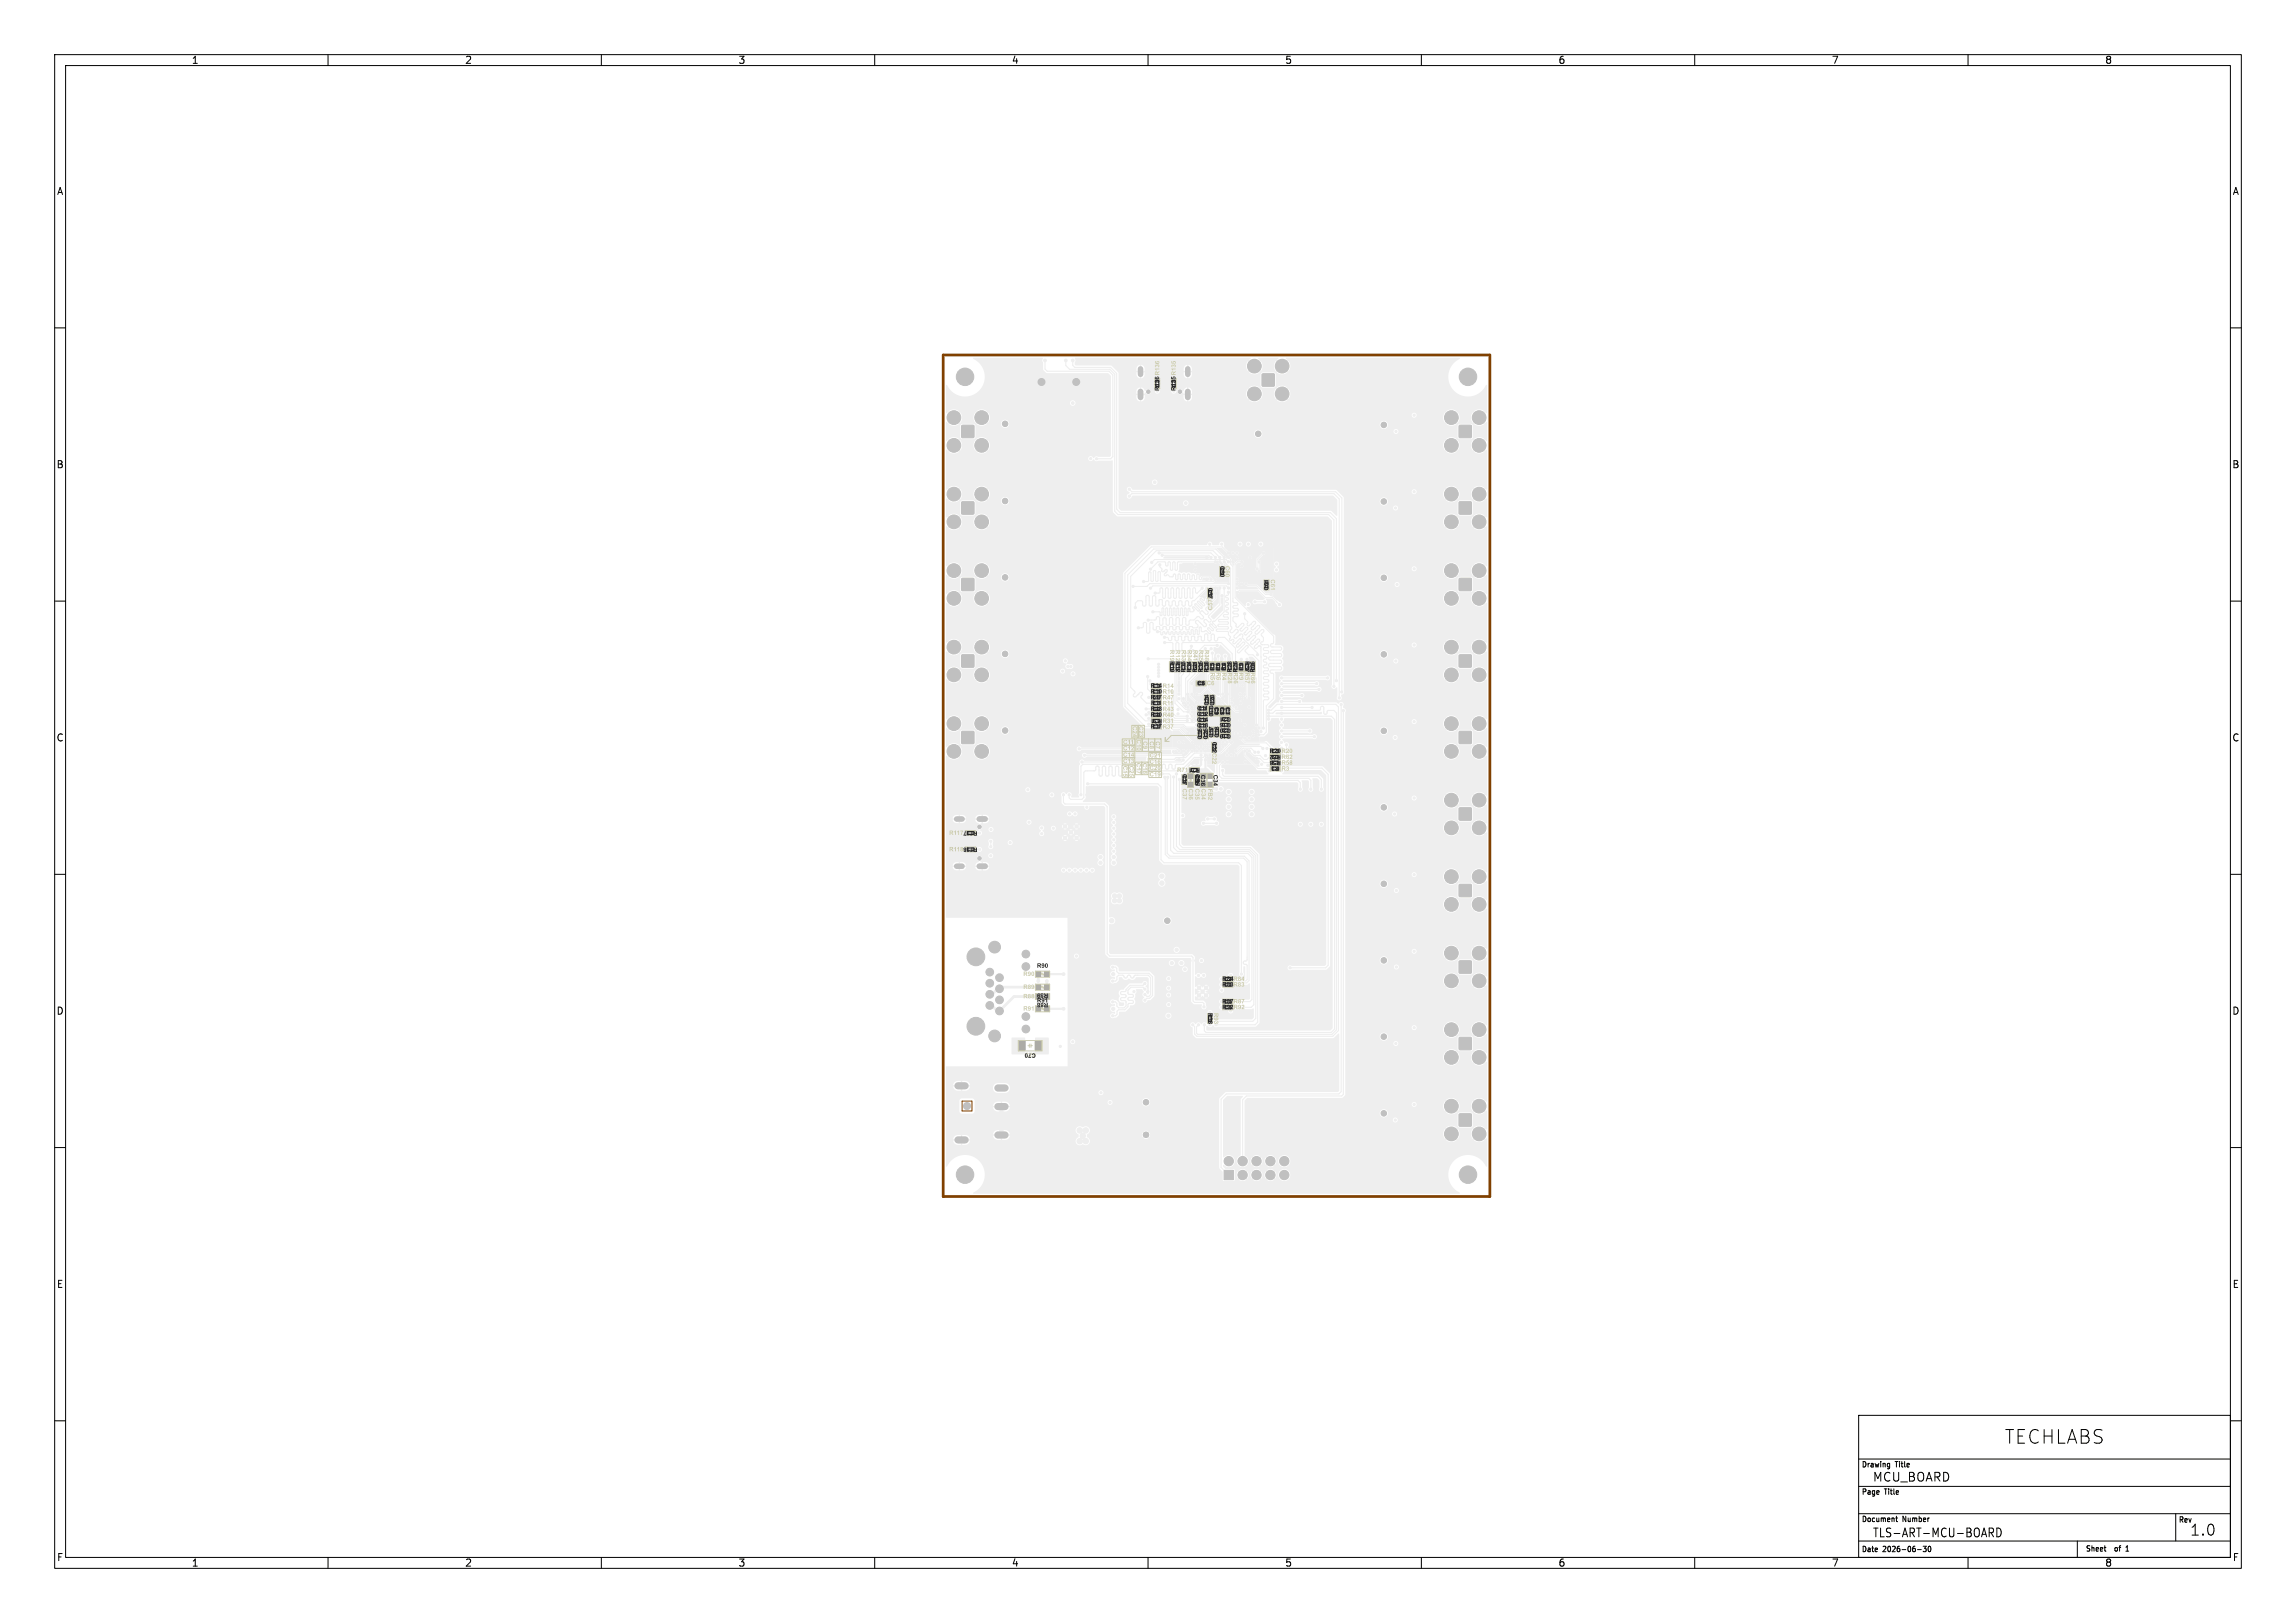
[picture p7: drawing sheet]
<svg xmlns="http://www.w3.org/2000/svg" width="420mm" height="297mm" viewBox="0 0 420 297" stroke-linecap="round" stroke-linejoin="round" font-family="sans-serif">
<defs><g id="words">
<text font-size="3.5" x="366.6" y="264.4">TECHLABS</text>
<text font-size="2.8" x="400.5" y="281.2">1.0</text>
<g font-size="2.2">
<text x="342.5" y="271.3">MCU_BOARD</text>
<text x="342.5" y="281.5">TLS-ART-MCU-BOARD</text>
</g>
<g font-size="1.8">
<text x="35" y="11.9">1</text>
<text x="85" y="11.9">2</text>
<text x="135" y="11.9">3</text>
<text x="185" y="11.9">4</text>
<text x="235" y="11.9">5</text>
<text x="285" y="11.9">6</text>
<text x="335" y="11.9">7</text>
<text x="385" y="11.9">8</text>
<text x="10.3" y="35.9">A</text>
<text x="408.3" y="35.9">A</text>
<text x="10.3" y="85.9">B</text>
<text x="408.2" y="85.9">B</text>
<text x="10.3" y="135.9">C</text>
<text x="408.2" y="135.9">C</text>
<text x="10.3" y="185.9">D</text>
<text x="408.2" y="185.9">D</text>
<text x="10.3" y="235.9">E</text>
<text x="408.3" y="235.9">E</text>
<text x="10.3" y="285.9">F</text>
<text x="35" y="286.9">1</text>
<text x="85" y="286.9">2</text>
<text x="135" y="286.9">3</text>
<text x="185" y="286.9">4</text>
<text x="235" y="286.9">5</text>
<text x="285" y="286.9">6</text>
<text x="335" y="286.9">7</text>
<text x="385" y="286.9">8</text>
<text x="408.3" y="285.9">F</text>
</g>
<g font-size="1.4">
<text x="340.5" y="268.7">Drawing</text>
<text x="346.7" y="268.7">Title</text>
<text x="340.5" y="273.7">Page</text>
<text x="344.8" y="273.7">Title</text>
<text x="340.5" y="278.7">Document</text>
<text x="348.1" y="278.7">Number</text>
<text x="398.5" y="278.8">Rev</text>
<text x="340.5" y="284.2">Date</text>
<text x="344.5" y="284.2">2026-06-30</text>
<text x="381.5" y="284.1">Sheet</text>
<text x="387.1" y="284.1">of</text>
<text x="389.4" y="284.1">1</text>
</g>
</g></defs>
<g fill="#eee" stroke="#eee" stroke-width=".18">
<path d="M230.9 68.4h2.2v2.2h-2.2z"/>
<path d="M175.9 91.9h2.2v2.2h-2.2z"/>
<path d="M175.9 77.9h2.2v2.2h-2.2z"/>
<path d="M266.9 105.9h2.2v2.2h-2.2z"/>
<path d="M175.9 133.9h2.2v2.2h-2.2z"/>
<path d="M266.9 161.9h2.2v2.2h-2.2z"/>
<path d="M175.9 119.9h2.2v2.2h-2.2z"/>
<path d="M175.9 105.9h2.2v2.2h-2.2z"/>
<path d="M266.9 77.9h2.2v2.2h-2.2z"/>
<path d="M266.9 189.9h2.2v2.2h-2.2z"/>
<path d="M266.9 133.9h2.2v2.2h-2.2z"/>
<path d="M266.9 203.9h2.2v2.2h-2.2z"/>
<path d="M266.9 119.9h2.2v2.2h-2.2z"/>
<path d="M266.9 175.9h2.2v2.2h-2.2z"/>
<path d="M266.9 147.9h2.2v2.2h-2.2z"/>
<path d="M223.9 214.2h1.7v1.7h-1.7z"/>
<path d="M266.9 91.9h2.2v2.2h-2.2z"/>
<path d="M177.7 155.1h.6v.7h-.6z"/>
<path d="M176.7 155.1h.6v.7h-.6z"/>
<path d="M233.5 140.3h.5v.7h-.5z"/>
<path d="M232.5 140.3h.5v.7h-.5z"/>
<path d="M219.3 122.3h.7v.5h-.7z"/>
<path d="M219.3 121.2h.7v.6h-.7z"/>
<path d="M191.1 181.9h.8v.9h-.8z"/>
<path d="M189.5 181.9h.9v.9h-.9z"/>
<path d="M221.2 129.3h.6v.6h-.6z"/>
<path d="M221.2 130.3h.6v.6h-.6z"/>
<path d="M189.5 184.2h.9v.9h-.9z"/>
<path d="M191.1 184.2h.8v.9h-.8z"/>
<path d="M220.4 128.3h.7v.6h-.7z"/>
<path d="M220.4 127.3h.7v.6h-.7z"/>
<path d="M221 185.6h.6v.5h-.6z"/>
<path d="M221 186.6h.6v.6h-.6z"/>
<path d="M210.7 128.4h.6v.6h-.6z"/>
<path d="M211.8 128.4h.5v.6h-.5z"/>
<path d="M210.7 127.3h.6v.6h-.6z"/>
<path d="M211.8 127.3h.5v.6h-.5z"/>
<path d="M223.8 178.8h.6v.7h-.6z"/>
<path d="M224.8 178.8h.6v.7h-.6z"/>
<path d="M216.3 141.9h.7v.6h-.7z"/>
<path d="M216.3 142.9h.7v.5h-.7z"/>
<path d="M210.7 132.6h.6v.7h-.6z"/>
<path d="M211.8 132.6h.5v.7h-.5z"/>
<path d="M214.4 70.4h.6v.6h-.6z"/>
<path d="M214.4 69.4h.6v.6h-.6z"/>
<path d="M219.2 130.4h.6v.6h-.6z"/>
<path d="M220.2 130.4h.5v.6h-.5z"/>
<path d="M217.4 141.6h.9v.9h-.9z"/>
<path d="M217.4 143.2h.9v.8h-.9z"/>
<path d="M221.3 134.2h.6v.5h-.6z"/>
<path d="M221.3 133.2h.6v.6h-.6z"/>
<path d="M211.8 131.6h.5v.6h-.5z"/>
<path d="M210.7 131.6h.6v.6h-.6z"/>
<path d="M231.4 107.2h.6v.6h-.6z"/>
<path d="M231.4 106.3h.6v.5h-.6z"/>
<path d="M224.3 132.3h.6v.6h-.6z"/>
<path d="M223.4 132.3h.5v.6h-.5z"/>
<path d="M221.5 128.3h.6v.6h-.6z"/>
<path d="M221.5 127.3h.6v.6h-.6z"/>
<path d="M233.5 138.2h.5v.6h-.5z"/>
<path d="M232.5 138.2h.5v.6h-.5z"/>
<path d="M219.2 132.5h.6v.6h-.6z"/>
<path d="M220.2 132.5h.5v.6h-.5z"/>
<path d="M189.5 177.8h.9v.9h-.9z"/>
<path d="M191.1 177.8h.8v.9h-.8z"/>
<path d="M218.3 122.3h.6v.5h-.6z"/>
<path d="M218.3 121.2h.6v.6h-.6z"/>
<path d="M221 107.8h.6v.6h-.6z"/>
<path d="M221 108.8h.6v.5h-.6z"/>
<path d="M177.7 152.1h.6v.7h-.6z"/>
<path d="M176.7 152.1h.6v.7h-.6z"/>
<path d="M224.6 122.3h.7v.5h-.7z"/>
<path d="M224.6 121.2h.7v.6h-.7z"/>
<path d="M228.8 122.3h.7v.5h-.7z"/>
<path d="M228.8 121.3h.7v.5h-.7z"/>
<path d="M218.9 124.7h.6v.7h-.6z"/>
<path d="M219.9 124.7h.6v.7h-.6z"/>
<path d="M220.9 143.2h.9v.8h-.9z"/>
<path d="M220.9 141.6h.9v.9h-.9z"/>
<path d="M224.3 134.4h.6v.6h-.6z"/>
<path d="M223.4 134.4h.5v.6h-.5z"/>
<path d="M210.7 129.4h.6v.7h-.6z"/>
<path d="M211.8 129.4h.5v.7h-.5z"/>
<path d="M226.7 122.3h.7v.5h-.7z"/>
<path d="M226.7 121.2h.7v.6h-.7z"/>
<path d="M223.2 103.8h.6v.6h-.6z"/>
<path d="M223.2 104.8h.6v.6h-.6z"/>
<path d="M223.8 184h.6v.7h-.6z"/>
<path d="M224.8 184h.6v.7h-.6z"/>
<path d="M223.8 179.9h.6v.6h-.6z"/>
<path d="M224.8 179.9h.6v.6h-.6z"/>
<path d="M221.8 136h.6v.6h-.6z"/>
<path d="M221.8 137h.6v.5h-.6z"/>
<path d="M191.1 180.2h.8v.9h-.8z"/>
<path d="M189.5 180.2h.9v.9h-.9z"/>
<path d="M233.5 139.2h.5v.7h-.5z"/>
<path d="M232.5 139.2h.5v.7h-.5z"/>
<path d="M217.2 122.3h.7v.5h-.7z"/>
<path d="M217.2 121.2h.7v.6h-.7z"/>
<path d="M224.3 131.3h.6v.6h-.6z"/>
<path d="M223.4 131.3h.5v.6h-.5z"/>
<path d="M223.6 122.3h.6v.5h-.6z"/>
<path d="M223.6 121.2h.6v.6h-.6z"/>
<path d="M223.8 183h.6v.6h-.6z"/>
<path d="M224.8 183h.6v.6h-.6z"/>
<path d="M221.4 122.3h.7v.5h-.7z"/>
<path d="M221.4 121.2h.7v.6h-.7z"/>
<path d="M219.2 129.3h.6v.7h-.6z"/>
<path d="M220.2 129.3h.5v.7h-.5z"/>
<path d="M220.4 122.3h.6v.5h-.6z"/>
<path d="M220.4 121.2h.6v.6h-.6z"/>
<path d="M222.3 134.2h.6v.5h-.6z"/>
<path d="M222.3 133.2h.6v.6h-.6z"/>
<path d="M211.4 70.4h.6v.6h-.6z"/>
<path d="M211.4 69.4h.6v.6h-.6z"/>
<path d="M210.7 125.2h.6v.6h-.6z"/>
<path d="M211.8 125.2h.5v.6h-.5z"/>
<path d="M210.7 130.5h.6v.6h-.6z"/>
<path d="M211.8 130.5h.5v.6h-.5z"/>
<path d="M218.7 140.6h.5v.6h-.5z"/>
<path d="M217.7 140.6h.5v.6h-.5z"/>
<path d="M224.3 133.4h.6v.6h-.6z"/>
<path d="M223.4 133.4h.5v.6h-.5z"/>
<path d="M227.8 121.2h.6v.6h-.6z"/>
<path d="M227.8 122.3h.6v.5h-.6z"/>
<path d="M224.2 129.3h.7v.6h-.7z"/>
<path d="M224.2 130.3h.7v.6h-.7z"/>
<path d="M189.4 190.5h1.1v1.7h-1.1z"/>
<path d="M186.4 190.5h1.1v1.7h-1.1z"/>
<path d="M216.2 122.3h.6v.5h-.6z"/>
<path d="M216.2 121.2h.6v.6h-.6z"/>
<path d="M222.5 122.3h.6v.5h-.6z"/>
<path d="M222.5 121.3h.6v.5h-.6z"/>
<path d="M214 121.2h.7v.6h-.7z"/>
<path d="M214 122.3h.7v.5h-.7z"/>
<path d="M222.2 129.3h.6v.6h-.6z"/>
<path d="M222.2 130.3h.6v.6h-.6z"/>
<path d="M220.3 134.5h.6v.6h-.6z"/>
<path d="M220.3 133.5h.6v.6h-.6z"/>
<path d="M219.2 131.5h.6v.6h-.6z"/>
<path d="M220.2 131.5h.5v.6h-.5z"/>
<path d="M232.5 137.1h.5v.7h-.5z"/>
<path d="M233.5 137.1h.5v.7h-.5z"/>
<path d="M210.7 126.2h.6v.7h-.6z"/>
<path d="M211.8 126.2h.5v.7h-.5z"/>
<path d="M225.7 122.3h.6v.5h-.6z"/>
<path d="M225.7 121.2h.6v.6h-.6z"/>
<path d="M219.2 134.5h.6v.6h-.6z"/>
<path d="M219.2 133.5h.6v.6h-.6z"/>
<path d="M215.1 121.2h.6v.6h-.6z"/>
<path d="M215.1 122.3h.6v.5h-.6z"/>
<path d="M218.6 141.9h.7v.6h-.7z"/>
<path d="M218.6 142.9h.7v.5h-.7z"/>
<path d="M219.7 141.6h.9v.9h-.9z"/>
<path d="M219.7 143.2h.9v.8h-.9z"/>
<path d="M223.2 129.3h.6v.6h-.6z"/>
<path d="M223.2 130.3h.6v.6h-.6z"/>
<circle cx="234.5" cy="67" r="1.25"/>
<circle cx="234.5" cy="72.1" r="1.25"/>
<circle cx="229.4" cy="67" r="1.25"/>
<circle cx="229.4" cy="72.1" r="1.25"/>
<circle cx="195.9" cy="152.3" r=".3"/>
<circle cx="174.5" cy="90.4" r="1.25"/>
<circle cx="179.6" cy="90.4" r="1.25"/>
<circle cx="174.5" cy="95.5" r="1.25"/>
<circle cx="179.6" cy="95.5" r="1.25"/>
<circle cx="253.1" cy="175.7" r=".5"/>
<circle cx="174.5" cy="76.4" r="1.25"/>
<circle cx="179.6" cy="76.4" r="1.25"/>
<circle cx="174.5" cy="81.5" r="1.25"/>
<circle cx="179.6" cy="81.5" r="1.25"/>
<circle cx="270.6" cy="109.5" r="1.25"/>
<circle cx="265.5" cy="109.5" r="1.25"/>
<circle cx="270.6" cy="104.4" r="1.25"/>
<circle cx="265.5" cy="104.4" r="1.25"/>
<circle cx="219.3" cy="182.2" r=".3"/>
<circle cx="174.5" cy="132.4" r="1.25"/>
<circle cx="179.6" cy="132.4" r="1.25"/>
<circle cx="174.5" cy="137.5" r="1.25"/>
<circle cx="179.6" cy="137.5" r="1.25"/>
<circle cx="220.6" cy="180.8" r=".3"/>
<circle cx="253.1" cy="91.8" r=".5"/>
<circle cx="253.1" cy="77.8" r=".5"/>
<circle cx="270.6" cy="165.5" r="1.25"/>
<circle cx="265.5" cy="165.5" r="1.25"/>
<circle cx="270.6" cy="160.4" r="1.25"/>
<circle cx="265.5" cy="160.4" r="1.25"/>
<circle cx="219.3" cy="180.8" r=".3"/>
<circle cx="181.1" cy="177.9" r=".7"/>
<circle cx="182.8" cy="178.9" r=".7"/>
<circle cx="181.1" cy="179.9" r=".7"/>
<circle cx="182.8" cy="180.9" r=".7"/>
<circle cx="181.1" cy="182" r=".7"/>
<circle cx="182.8" cy="183" r=".7"/>
<circle cx="181.1" cy="184" r=".7"/>
<circle cx="182.8" cy="185" r=".7"/>
<circle cx="187.7" cy="174.6" r=".7"/>
<circle cx="187.7" cy="176.9" r=".7"/>
<circle cx="187.7" cy="186" r=".7"/>
<circle cx="187.7" cy="188.3" r=".7"/>
<circle cx="181.9" cy="189.6" r="1.07"/>
<circle cx="181.9" cy="173.3" r="1.07"/>
<circle cx="253.1" cy="133.7" r=".5"/>
<circle cx="174.5" cy="118.4" r="1.25"/>
<circle cx="179.6" cy="118.4" r="1.25"/>
<circle cx="174.5" cy="123.5" r="1.25"/>
<circle cx="179.6" cy="123.5" r="1.25"/>
<circle cx="174.5" cy="104.4" r="1.25"/>
<circle cx="179.6" cy="104.4" r="1.25"/>
<circle cx="174.5" cy="109.5" r="1.25"/>
<circle cx="179.6" cy="109.5" r="1.25"/>
<circle cx="270.6" cy="81.5" r="1.25"/>
<circle cx="265.5" cy="81.5" r="1.25"/>
<circle cx="270.6" cy="76.4" r="1.25"/>
<circle cx="265.5" cy="76.4" r="1.25"/>
<circle cx="270.6" cy="193.5" r="1.25"/>
<circle cx="265.5" cy="193.5" r="1.25"/>
<circle cx="270.6" cy="188.4" r="1.25"/>
<circle cx="265.5" cy="188.4" r="1.25"/>
<circle cx="183.9" cy="133.7" r=".5"/>
<circle cx="253.1" cy="119.7" r=".5"/>
<circle cx="253.1" cy="189.7" r=".5"/>
<circle cx="183.9" cy="77.6" r=".5"/>
<circle cx="270.6" cy="137.5" r="1.25"/>
<circle cx="265.5" cy="137.5" r="1.25"/>
<circle cx="270.6" cy="132.4" r="1.25"/>
<circle cx="265.5" cy="132.4" r="1.25"/>
<circle cx="253.1" cy="161.7" r=".5"/>
<circle cx="220.6" cy="182.2" r=".3"/>
<circle cx="183.9" cy="119.7" r=".5"/>
<circle cx="220" cy="181.5" r=".3"/>
<circle cx="270.6" cy="207.5" r="1.25"/>
<circle cx="265.5" cy="207.5" r="1.25"/>
<circle cx="270.6" cy="202.4" r="1.25"/>
<circle cx="265.5" cy="202.4" r="1.25"/>
<circle cx="209.6" cy="201.7" r=".5"/>
<circle cx="196.9" cy="151.2" r=".3"/>
<circle cx="270.6" cy="123.5" r="1.25"/>
<circle cx="265.5" cy="123.5" r="1.25"/>
<circle cx="270.6" cy="118.4" r="1.25"/>
<circle cx="265.5" cy="118.4" r="1.25"/>
<circle cx="253.1" cy="147.7" r=".5"/>
<circle cx="230.2" cy="79.4" r=".5"/>
<circle cx="253.1" cy="105.7" r=".5"/>
<circle cx="194.8" cy="153.3" r=".3"/>
<circle cx="270.6" cy="179.5" r="1.25"/>
<circle cx="265.5" cy="179.5" r="1.25"/>
<circle cx="270.6" cy="174.4" r="1.25"/>
<circle cx="265.5" cy="174.4" r="1.25"/>
<circle cx="183.9" cy="105.7" r=".5"/>
<circle cx="213.5" cy="168.5" r=".5"/>
<circle cx="209.6" cy="207.7" r=".5"/>
<circle cx="270.6" cy="151.5" r="1.25"/>
<circle cx="265.5" cy="151.5" r="1.25"/>
<circle cx="270.6" cy="146.4" r="1.25"/>
<circle cx="265.5" cy="146.4" r="1.25"/>
<circle cx="224.8" cy="212.5" r=".85"/>
<circle cx="227.3" cy="215" r=".85"/>
<circle cx="227.3" cy="212.5" r=".85"/>
<circle cx="229.8" cy="215" r=".85"/>
<circle cx="229.8" cy="212.5" r=".85"/>
<circle cx="232.4" cy="215" r=".85"/>
<circle cx="232.4" cy="212.5" r=".85"/>
<circle cx="234.9" cy="215" r=".85"/>
<circle cx="234.9" cy="212.5" r=".85"/>
<circle cx="270.6" cy="95.5" r="1.25"/>
<circle cx="265.5" cy="95.5" r="1.25"/>
<circle cx="270.6" cy="90.4" r="1.25"/>
<circle cx="265.5" cy="90.4" r="1.25"/>
<circle cx="253.1" cy="203.7" r=".5"/>
<circle cx="196.9" cy="153.3" r=".3"/>
<circle cx="194.8" cy="151.2" r=".3"/>
<circle cx="183.9" cy="91.7" r=".5"/>
<circle cx="248.5" cy="85" r=".5"/>
<circle cx="231.2" cy="102.8" r=".2"/>
<circle cx="184.5" cy="85" r=".5"/>
<circle cx="188.2" cy="152.6" r=".2"/>
<circle cx="220.5" cy="130.2" r=".2"/>
<circle cx="206.5" cy="85" r=".5"/>
<circle cx="260.5" cy="169" r=".5"/>
<circle cx="260.5" cy="113" r=".5"/>
<circle cx="188.2" cy="151.5" r=".2"/>
<circle cx="235.5" cy="148.5" r=".2"/>
<circle cx="214.7" cy="69" r=".2"/>
<circle cx="227.4" cy="109.3" r=".2"/>
<circle cx="229.1" cy="108.6" r=".2"/>
<circle cx="220.5" cy="169" r=".5"/>
<circle cx="188.2" cy="149.4" r=".2"/>
<circle cx="222.7" cy="108.6" r=".2"/>
<circle cx="257.6" cy="160.1" r=".2"/>
<circle cx="223.5" cy="120.6" r=".25"/>
<circle cx="229.3" cy="125.4" r=".2"/>
<circle cx="220.2" cy="124.3" r=".2"/>
<circle cx="222.9" cy="131.8" r=".2"/>
<circle cx="234.5" cy="183" r=".5"/>
<circle cx="199.1" cy="204.1" r=".2"/>
<circle cx="221.3" cy="132.7" r=".2"/>
<circle cx="260.5" cy="183" r=".5"/>
<circle cx="222.9" cy="98.1" r=".2"/>
<circle cx="187.7" cy="77.6" r=".4"/>
<circle cx="201" cy="161.3" r=".2"/>
<circle cx="221.6" cy="174.8" r=".3"/>
<circle cx="211.2" cy="92.1" r=".25"/>
<circle cx="211.7" cy="181.5" r=".2"/>
<circle cx="217.7" cy="175.8" r=".2"/>
<circle cx="207.4" cy="164.3" r=".2"/>
<circle cx="211.7" cy="69" r=".2"/>
<circle cx="260.5" cy="155" r=".5"/>
<circle cx="222.1" cy="132.7" r=".2"/>
<circle cx="225.7" cy="181.2" r=".2"/>
<circle cx="248.5" cy="113" r=".5"/>
<circle cx="220.5" cy="127" r=".2"/>
<circle cx="235.6" cy="104.3" r=".2"/>
<circle cx="216.2" cy="104.3" r=".2"/>
<circle cx="257.6" cy="104.1" r=".2"/>
<circle cx="223.5" cy="100.9" r=".2"/>
<circle cx="219.3" cy="120.1" r=".25"/>
<circle cx="222.3" cy="120.6" r=".25"/>
<circle cx="221.3" cy="131.1" r=".2"/>
<circle cx="224.5" cy="127" r=".2"/>
<circle cx="205.2" cy="172.1" r=".4"/>
<circle cx="213.8" cy="178" r=".2"/>
<circle cx="260.5" cy="141" r=".5"/>
<circle cx="235.6" cy="103.2" r=".2"/>
<circle cx="196.2" cy="189.8" r=".2"/>
<circle cx="200.6" cy="79.4" r=".25"/>
<circle cx="256.5" cy="132.1" r=".2"/>
<circle cx="260.5" cy="215" r=".5"/>
<circle cx="215.7" cy="139" r=".2"/>
<circle cx="196.3" cy="174.3" r=".2"/>
<circle cx="256.5" cy="76" r=".2"/>
<circle cx="256.5" cy="202.1" r=".2"/>
<circle cx="248.5" cy="197" r=".5"/>
<circle cx="196.7" cy="145.5" r=".2"/>
<circle cx="257.6" cy="146" r=".2"/>
<circle cx="256.5" cy="174.1" r=".2"/>
<circle cx="184.5" cy="127" r=".5"/>
<circle cx="184.5" cy="113" r=".5"/>
<circle cx="217.3" cy="136.6" r=".2"/>
<circle cx="203.3" cy="206.9" r=".4"/>
<circle cx="220.5" cy="69" r=".5"/>
<circle cx="197.7" cy="205.3" r=".4"/>
<circle cx="217.8" cy="144.5" r=".2"/>
<circle cx="195.8" cy="205.3" r=".4"/>
<circle cx="218.7" cy="175.8" r=".2"/>
<circle cx="229.9" cy="108.6" r=".2"/>
<circle cx="260.5" cy="197" r=".5"/>
<circle cx="192.4" cy="141.4" r=".25"/>
<circle cx="234.5" cy="85" r=".5"/>
<circle cx="203.3" cy="208.8" r=".4"/>
<circle cx="215.9" cy="187.5" r=".2"/>
<circle cx="193.7" cy="73.8" r=".25"/>
<circle cx="223.7" cy="131.1" r=".2"/>
<circle cx="248.5" cy="215" r=".5"/>
<circle cx="199.5" cy="165.4" r=".2"/>
<circle cx="199.9" cy="167" r=".2"/>
<circle cx="228.3" cy="101.1" r=".2"/>
<circle cx="195" cy="73.8" r=".25"/>
<circle cx="204.5" cy="215" r=".5"/>
<circle cx="229" cy="98" r=".2"/>
<circle cx="220.5" cy="197" r=".5"/>
<circle cx="218.9" cy="139.7" r=".2"/>
<circle cx="184.5" cy="69" r=".5"/>
<circle cx="193" cy="206.6" r=".4"/>
<circle cx="217.9" cy="148.7" r=".2"/>
<circle cx="222.9" cy="132.7" r=".2"/>
<circle cx="256.5" cy="188.1" r=".2"/>
<circle cx="216.2" cy="103.6" r=".2"/>
<circle cx="221.8" cy="98.1" r=".2"/>
<circle cx="230" cy="98" r=".2"/>
<circle cx="223.5" cy="106" r=".2"/>
<circle cx="234.5" cy="155" r=".5"/>
<circle cx="189.3" cy="204.6" r=".4"/>
<circle cx="204.5" cy="197" r=".5"/>
<circle cx="176.4" cy="155.4" r=".2"/>
<circle cx="227.7" cy="128.6" r=".2"/>
<circle cx="229.2" cy="120.7" r=".2"/>
<circle cx="210" cy="181.5" r=".2"/>
<circle cx="221.9" cy="108.6" r=".2"/>
<circle cx="260.5" cy="99" r=".5"/>
<circle cx="191" cy="209.2" r=".3"/>
<circle cx="202.5" cy="113" r=".5"/>
<circle cx="223.6" cy="132.1" r=".2"/>
<circle cx="212.9" cy="77.5" r=".2"/>
<circle cx="216.7" cy="143.7" r=".2"/>
<circle cx="260.5" cy="127" r=".5"/>
<circle cx="221.3" cy="131.8" r=".2"/>
<circle cx="188.5" cy="215" r=".5"/>
<circle cx="199.5" cy="79.2" r=".25"/>
<circle cx="222.1" cy="131.8" r=".2"/>
<circle cx="219.3" cy="144.5" r=".25"/>
<circle cx="260.5" cy="85" r=".5"/>
<circle cx="225.7" cy="182.3" r=".2"/>
<circle cx="220.5" cy="131.2" r=".2"/>
<circle cx="218.2" cy="91.1" r=".2"/>
<circle cx="189.3" cy="207.9" r=".4"/>
<circle cx="256.5" cy="160.1" r=".2"/>
<circle cx="248.5" cy="169" r=".5"/>
<circle cx="231.1" cy="106" r=".2"/>
<circle cx="218" cy="139.7" r=".2"/>
<circle cx="248.5" cy="69" r=".5"/>
<circle cx="199.3" cy="161.3" r=".2"/>
<circle cx="226.8" cy="131" r=".2"/>
<circle cx="220.5" cy="215" r=".5"/>
<circle cx="218.1" cy="133.4" r=".2"/>
<circle cx="248.5" cy="99" r=".5"/>
<circle cx="234.5" cy="197" r=".5"/>
<circle cx="222.9" cy="136.6" r=".2"/>
<circle cx="219" cy="143.9" r=".2"/>
<circle cx="227.5" cy="98" r=".2"/>
<circle cx="180" cy="203.6" r=".5"/>
<circle cx="223.2" cy="111.5" r=".2"/>
<circle cx="234.4" cy="130.5" r=".2"/>
<circle cx="188.5" cy="197" r=".5"/>
<circle cx="199.4" cy="77.6" r=".4"/>
<circle cx="248.5" cy="127" r=".5"/>
<circle cx="191.3" cy="140.4" r=".25"/>
<circle cx="224.8" cy="120.6" r=".25"/>
<circle cx="195.5" cy="207.5" r=".2"/>
<circle cx="201.7" cy="205.3" r=".4"/>
<circle cx="260.5" cy="69" r=".5"/>
<circle cx="248.5" cy="155" r=".5"/>
<circle cx="220.7" cy="102" r=".2"/>
<circle cx="193.5" cy="145.5" r=".2"/>
<circle cx="228.5" cy="138.2" r=".2"/>
<circle cx="257.6" cy="174.1" r=".2"/>
<circle cx="222.1" cy="131.1" r=".2"/>
<circle cx="187.6" cy="154.2" r=".2"/>
<circle cx="184.5" cy="141" r=".5"/>
<circle cx="202.5" cy="99" r=".5"/>
<circle cx="220.5" cy="133.3" r=".2"/>
<circle cx="196.2" cy="188.7" r=".2"/>
<circle cx="256.5" cy="146" r=".2"/>
<circle cx="194.5" cy="85" r=".5"/>
<circle cx="176.4" cy="152.4" r=".2"/>
<circle cx="198.6" cy="168.5" r=".4"/>
<circle cx="222.1" cy="126.2" r=".2"/>
<circle cx="203.6" cy="170.8" r=".4"/>
<circle cx="220.5" cy="85" r=".5"/>
<circle cx="234.5" cy="169" r=".5"/>
<circle cx="190.3" cy="144.5" r=".2"/>
<circle cx="220.5" cy="132.3" r=".2"/>
<circle cx="223.6" cy="133.1" r=".2"/>
<circle cx="256.5" cy="90" r=".2"/>
<circle cx="217" cy="187.5" r=".2"/>
<circle cx="222.7" cy="175.6" r=".2"/>
<circle cx="257.6" cy="90" r=".2"/>
<circle cx="203.9" cy="203.4" r=".25"/>
<circle cx="215.7" cy="125.4" r=".2"/>
<circle cx="257.6" cy="76" r=".2"/>
<circle cx="257.6" cy="202.1" r=".2"/>
<circle cx="248.5" cy="183" r=".5"/>
<circle cx="222.9" cy="131.1" r=".2"/>
<circle cx="214.6" cy="188.6" r=".3"/>
<circle cx="256.5" cy="104.1" r=".2"/>
<circle cx="234.5" cy="99" r=".5"/>
<circle cx="202.5" cy="127" r=".5"/>
<circle cx="198.8" cy="145.5" r=".2"/>
<circle cx="256.5" cy="118" r=".2"/>
<circle cx="257.6" cy="132.1" r=".2"/>
<circle cx="196.3" cy="173.2" r=".2"/>
<circle cx="221.3" cy="127" r=".2"/>
<circle cx="230.3" cy="148.5" r=".2"/>
<circle cx="257.6" cy="118" r=".2"/>
<circle cx="257.6" cy="188.1" r=".2"/>
<circle cx="193" cy="203.9" r=".4"/>
<circle cx="248.5" cy="141" r=".5"/>
<circle cx="184.5" cy="99" r=".5"/>
<circle cx="220.5" cy="99" r=".5"/>
<circle cx="184.5" cy="163" r=".5"/>
<circle cx="196.2" cy="191.5" r=".2"/>
<circle cx="220.7" cy="106" r=".2"/>
<circle cx="179.2" cy="155.4" r=".2"/>
<circle cx="181.2" cy="154.9" r=".2"/>
<circle cx="181.2" cy="153.9" r=".2"/>
<circle cx="179.2" cy="152.4" r=".2"/>
<circle cx="192.7" cy="151.6" r=".2"/>
<circle cx="184.8" cy="154.2" r=".2"/>
<circle cx="181.2" cy="156.6" r=".2"/>
<circle cx="181.3" cy="151.8" r=".2"/>
<circle cx="203.4" cy="168.5" r=".4"/>
<circle cx="196.7" cy="148.9" r=".2"/>
<circle cx="195.7" cy="148.9" r=".2"/>
<circle cx="196.9" cy="175" r=".2"/>
<circle cx="220.2" cy="178.5" r=".2"/>
<circle cx="201.3" cy="156.8" r=".3"/>
<circle cx="198.8" cy="147.7" r=".2"/>
<circle cx="194.6" cy="159.2" r=".2"/>
<circle cx="192.4" cy="145.5" r=".2"/>
<circle cx="188.2" cy="150.5" r=".2"/>
<circle cx="190.6" cy="151.5" r=".2"/>
<circle cx="201.3" cy="157.9" r=".3"/>
<circle cx="190.6" cy="152.6" r=".2"/>
<circle cx="199.8" cy="159.2" r=".2"/>
<circle cx="196.7" cy="159.2" r=".2"/>
<circle cx="211.7" cy="71.6" r=".2"/>
<circle cx="214.7" cy="71.6" r=".2"/>
<circle cx="203.1" cy="201.7" r=".2"/>
<circle cx="201.4" cy="200" r=".2"/>
<circle cx="221.3" cy="185.3" r=".2"/>
<circle cx="223.5" cy="184.3" r=".2"/>
<circle cx="223.5" cy="183.3" r=".2"/>
<circle cx="223.5" cy="179.2" r=".2"/>
<circle cx="223.5" cy="180.2" r=".2"/>
<circle cx="209.4" cy="183" r=".2"/>
<circle cx="203.5" cy="177" r=".2"/>
<circle cx="194.6" cy="184.6" r=".25"/>
<circle cx="194.6" cy="178.3" r=".25"/>
<circle cx="216.1" cy="176.2" r=".3"/>
<circle cx="213.8" cy="179.1" r=".2"/>
<circle cx="216.8" cy="177.4" r=".25"/>
<circle cx="213.8" cy="180.8" r=".2"/>
<circle cx="207.4" cy="181.5" r=".2"/>
<circle cx="213.8" cy="182.1" r=".2"/>
<circle cx="203.6" cy="178.3" r=".3"/>
<circle cx="213.8" cy="183.8" r=".2"/>
<circle cx="214.4" cy="176.2" r=".3"/>
<circle cx="203.6" cy="184.6" r=".3"/>
<circle cx="213.7" cy="185.9" r=".3"/>
<circle cx="203.5" cy="185.9" r=".2"/>
<circle cx="209.4" cy="181" r=".2"/>
<circle cx="203.5" cy="179.5" r=".2"/>
<circle cx="209.4" cy="182" r=".2"/>
<circle cx="209.4" cy="180" r=".2"/>
<circle cx="203.5" cy="183.3" r=".2"/>
<circle cx="222.8" cy="120.1" r=".2"/>
<circle cx="226.4" cy="102" r=".2"/>
<circle cx="226.3" cy="101.2" r=".2"/>
<circle cx="234.4" cy="136.9" r=".2"/>
<circle cx="226.3" cy="107.6" r=".2"/>
<circle cx="209.7" cy="129.7" r=".2"/>
<circle cx="220.3" cy="109.3" r=".2"/>
<circle cx="210.9" cy="112" r=".2"/>
<circle cx="220.8" cy="107.6" r=".2"/>
<circle cx="207.7" cy="111.2" r=".2"/>
<circle cx="228.7" cy="102" r=".2"/>
<circle cx="234.4" cy="135.9" r=".2"/>
<circle cx="209.2" cy="106.4" r=".2"/>
<circle cx="210.4" cy="124.6" r=".2"/>
<circle cx="222.3" cy="106" r=".2"/>
<circle cx="231.1" cy="107.6" r=".2"/>
<circle cx="221.3" cy="187.5" r=".2"/>
<circle cx="230.6" cy="99.6" r=".2"/>
<circle cx="221.7" cy="123.9" r=".3"/>
<circle cx="224.6" cy="135.2" r=".2"/>
<circle cx="227.8" cy="139.5" r=".2"/>
<circle cx="196.2" cy="73.8" r=".25"/>
<circle cx="221.4" cy="134.9" r=".2"/>
<circle cx="197.5" cy="206.9" r=".5"/>
<circle cx="203.7" cy="157.9" r=".3"/>
<circle cx="218.9" cy="130.2" r=".2"/>
<circle cx="221.3" cy="135.8" r=".2"/>
<circle cx="258.7" cy="76" r=".2"/>
<circle cx="222" cy="129.6" r=".2"/>
<circle cx="216.4" cy="149.3" r=".2"/>
<circle cx="222.8" cy="134.9" r=".2"/>
<circle cx="215.2" cy="173.8" r=".3"/>
<circle cx="203.9" cy="164" r=".4"/>
<circle cx="237.9" cy="150.8" r=".2"/>
<circle cx="225.1" cy="178.5" r=".2"/>
<circle cx="258.7" cy="174.1" r=".2"/>
<circle cx="228.3" cy="110.6" r=".2"/>
<circle cx="204.8" cy="164" r=".4"/>
<circle cx="223.5" cy="109" r=".2"/>
<circle cx="211.2" cy="88.3" r=".25"/>
<circle cx="218.6" cy="125.1" r=".2"/>
<circle cx="198.1" cy="207.9" r=".5"/>
<circle cx="258.7" cy="118" r=".2"/>
<circle cx="225.1" cy="185" r=".2"/>
<circle cx="225.2" cy="133.4" r=".2"/>
<circle cx="221.3" cy="99.6" r=".2"/>
<circle cx="225.1" cy="132.6" r=".2"/>
<circle cx="222.5" cy="144.4" r=".25"/>
<circle cx="197.5" cy="208.8" r=".5"/>
<circle cx="223.1" cy="102.8" r=".2"/>
<circle cx="223.5" cy="99.6" r=".2"/>
<circle cx="223.7" cy="128.6" r=".2"/>
<circle cx="258.7" cy="160.1" r=".2"/>
<circle cx="223.3" cy="144.4" r=".25"/>
<circle cx="258.7" cy="132.1" r=".2"/>
<circle cx="203.9" cy="164.8" r=".4"/>
<circle cx="258.7" cy="90" r=".2"/>
<circle cx="258.7" cy="202.1" r=".2"/>
<circle cx="204.8" cy="164.8" r=".4"/>
<circle cx="234.4" cy="132.7" r=".2"/>
<circle cx="233.5" cy="103.2" r=".2"/>
<circle cx="218.9" cy="129.4" r=".2"/>
<circle cx="233.5" cy="104.3" r=".2"/>
<circle cx="220.4" cy="135.8" r=".2"/>
<circle cx="219.8" cy="175.8" r=".2"/>
<circle cx="258.7" cy="146" r=".2"/>
<circle cx="226.8" cy="99.6" r=".2"/>
<circle cx="221.5" cy="107.6" r=".2"/>
<circle cx="222.4" cy="123.9" r=".3"/>
<circle cx="218.9" cy="131.1" r=".2"/>
<circle cx="224" cy="129.6" r=".2"/>
<circle cx="218.6" cy="104.3" r=".2"/>
<circle cx="199.5" cy="83.9" r=".2"/>
<circle cx="218.9" cy="132.6" r=".2"/>
<circle cx="216.9" cy="92.1" r=".25"/>
<circle cx="218.6" cy="103.2" r=".2"/>
<circle cx="234.4" cy="131.6" r=".2"/>
<circle cx="198.6" cy="206.9" r=".5"/>
<circle cx="223.7" cy="135.8" r=".2"/>
<circle cx="223.5" cy="181.2" r=".2"/>
<circle cx="219.7" cy="128.6" r=".2"/>
<circle cx="221.3" cy="128.6" r=".2"/>
<circle cx="258.7" cy="188.1" r=".2"/>
<circle cx="188" cy="144.5" r=".2"/>
<circle cx="198.6" cy="208.8" r=".5"/>
<circle cx="223" cy="129.6" r=".2"/>
<circle cx="241.7" cy="150.8" r=".2"/>
<circle cx="225.1" cy="131.6" r=".2"/>
<circle cx="239.8" cy="150.8" r=".2"/>
<circle cx="218.9" cy="134.2" r=".2"/>
<circle cx="258.7" cy="104.1" r=".2"/>
<circle cx="228.4" cy="99.6" r=".2"/>
<circle cx="241.3" cy="126.2" r=".2"/>
<circle cx="234.4" cy="126.2" r=".2"/>
<circle cx="230.3" cy="102.8" r=".2"/>
<circle cx="230.3" cy="104.6" r=".2"/>
<circle cx="222.7" cy="118.1" r=".2"/>
<circle cx="228.1" cy="120.7" r=".2"/>
<circle cx="211.7" cy="115.6" r=".2"/>
<circle cx="223.9" cy="107.6" r=".2"/>
<circle cx="215.4" cy="120.8" r=".2"/>
<circle cx="238.2" cy="127.3" r=".2"/>
<circle cx="234.4" cy="127.3" r=".2"/>
<circle cx="227.9" cy="106.8" r=".2"/>
<circle cx="232.5" cy="108.8" r=".2"/>
<circle cx="218.2" cy="119.1" r=".2"/>
<circle cx="221.6" cy="118.7" r=".2"/>
<circle cx="229.9" cy="104.1" r=".2"/>
<circle cx="231.1" cy="101.2" r=".2"/>
<circle cx="223.1" cy="102" r=".2"/>
<circle cx="227.1" cy="103.6" r=".2"/>
<circle cx="234.4" cy="138" r=".2"/>
<circle cx="234.9" cy="137.5" r=".2"/>
<circle cx="223.9" cy="102.8" r=".2"/>
<circle cx="230" cy="119.8" r=".2"/>
<circle cx="224.1" cy="120.1" r=".2"/>
<circle cx="231.3" cy="110.1" r=".2"/>
<circle cx="235.3" cy="136.3" r=".2"/>
<circle cx="229.6" cy="110.1" r=".2"/>
<circle cx="234.1" cy="110.7" r=".2"/>
<circle cx="226.3" cy="108.4" r=".2"/>
<circle cx="221.5" cy="106" r=".2"/>
<circle cx="212.2" cy="103.4" r=".2"/>
<circle cx="234.4" cy="141.1" r=".2"/>
<circle cx="227.1" cy="106.8" r=".2"/>
<circle cx="234.4" cy="124.1" r=".2"/>
<circle cx="242.9" cy="124.1" r=".2"/>
<circle cx="226.3" cy="106.8" r=".2"/>
<circle cx="210.2" cy="130.4" r=".2"/>
<circle cx="208.2" cy="114.9" r=".2"/>
<circle cx="223.1" cy="107.6" r=".2"/>
<circle cx="222.3" cy="102" r=".2"/>
<circle cx="212" cy="101.2" r=".2"/>
<circle cx="230.7" cy="133.9" r=".2"/>
<circle cx="224.7" cy="102" r=".2"/>
<circle cx="230.3" cy="133.2" r=".2"/>
<circle cx="224.7" cy="108.4" r=".2"/>
<circle cx="237.7" cy="128.4" r=".2"/>
<circle cx="234.4" cy="128.4" r=".2"/>
<circle cx="210.7" cy="102.9" r=".2"/>
<circle cx="224.7" cy="102.8" r=".2"/>
<circle cx="234.4" cy="133.8" r=".2"/>
<circle cx="239.6" cy="133.8" r=".2"/>
<circle cx="227.2" cy="102.8" r=".2"/>
<circle cx="230.2" cy="134.5" r=".2"/>
<circle cx="225.5" cy="102.8" r=".2"/>
<circle cx="210.1" cy="132.5" r=".2"/>
<circle cx="221.8" cy="119.5" r=".2"/>
<circle cx="227.7" cy="112.3" r=".2"/>
<circle cx="231.1" cy="133.2" r=".2"/>
<circle cx="240.4" cy="134.8" r=".2"/>
<circle cx="234.4" cy="134.8" r=".2"/>
<circle cx="217.9" cy="118.3" r=".2"/>
<circle cx="227.1" cy="120.7" r=".2"/>
<circle cx="234.4" cy="129.5" r=".2"/>
<circle cx="240" cy="129.5" r=".2"/>
<circle cx="220.5" cy="118.7" r=".2"/>
<circle cx="212.6" cy="101.6" r=".2"/>
<circle cx="221.5" cy="102" r=".2"/>
<circle cx="213" cy="117.6" r=".2"/>
<circle cx="210.5" cy="104.2" r=".2"/>
<circle cx="222.3" cy="102.8" r=".2"/>
<circle cx="209.9" cy="123.8" r=".2"/>
<circle cx="219.9" cy="107.6" r=".2"/>
<circle cx="211.3" cy="108.5" r=".2"/>
<circle cx="235.8" cy="137.5" r=".2"/>
<circle cx="222.3" cy="107.6" r=".2"/>
<circle cx="210" cy="120.6" r=".2"/>
<circle cx="210" cy="113.5" r=".2"/>
<circle cx="224.7" cy="107.6" r=".2"/>
<circle cx="210.5" cy="107.6" r=".2"/>
<circle cx="223.9" cy="102" r=".2"/>
<circle cx="210.1" cy="127.6" r=".2"/>
<circle cx="224.7" cy="106.8" r=".2"/>
<circle cx="207.3" cy="107.3" r=".2"/>
<circle cx="240.9" cy="125.1" r=".2"/>
<circle cx="234.4" cy="125.1" r=".2"/>
<circle cx="224.7" cy="101.2" r=".2"/>
<circle cx="210.1" cy="131.5" r=".2"/>
<circle cx="225.5" cy="101.2" r=".2"/>
<circle cx="226.3" cy="106" r=".2"/>
<circle cx="209.7" cy="130.8" r=".2"/>
<circle cx="213" cy="116.6" r=".2"/>
<circle cx="229" cy="147.6" r=".3"/>
<circle cx="215.5" cy="130.6" r=".2"/>
<circle cx="229" cy="144.9" r=".3"/>
<circle cx="229" cy="149" r=".3"/>
<circle cx="229" cy="146.3" r=".3"/>
<circle cx="227.3" cy="125.4" r=".2"/>
<circle cx="229.3" cy="134.6" r=".2"/>
<circle cx="229.3" cy="133.8" r=".2"/>
<circle cx="215.5" cy="129.8" r=".2"/>
<circle cx="224.5" cy="138.2" r=".2"/>
<circle cx="226.5" cy="125.4" r=".2"/>
<circle cx="232.2" cy="141.1" r=".2"/>
<circle cx="222.9" cy="135.8" r=".2"/>
<circle cx="189.9" cy="183.5" r=".25"/>
<circle cx="191.5" cy="179.5" r=".25"/>
<circle cx="191.1" cy="192.3" r=".4"/>
<circle cx="191.1" cy="190.5" r=".4"/>
<circle cx="191.5" cy="183.5" r=".25"/>
<circle cx="191.1" cy="191.4" r=".4"/>
<circle cx="189.9" cy="179.5" r=".25"/>
<circle cx="218.9" cy="128.6" r=".2"/>
<circle cx="217.3" cy="130.3" r=".2"/>
<circle cx="226.9" cy="135.1" r=".2"/>
<circle cx="226.5" cy="124.1" r=".2"/>
<circle cx="226.9" cy="130.2" r=".2"/>
<circle cx="217.2" cy="131.9" r=".2"/>
<circle cx="231.9" cy="140.1" r=".2"/>
<circle cx="222.2" cy="135.1" r=".2"/>
<circle cx="218.1" cy="131" r=".2"/>
<circle cx="217.3" cy="129.4" r=".2"/>
<circle cx="225.2" cy="138.2" r=".2"/>
<circle cx="226.9" cy="127" r=".2"/>
<circle cx="227.7" cy="135" r=".2"/>
<circle cx="224.8" cy="146.3" r=".3"/>
<circle cx="224.8" cy="149" r=".3"/>
<circle cx="224.8" cy="147.6" r=".3"/>
<circle cx="224.8" cy="144.9" r=".3"/>
<circle cx="213.6" cy="142.2" r=".2"/>
<circle cx="217.3" cy="134.2" r=".2"/>
<circle cx="228.5" cy="137.4" r=".2"/>
<circle cx="220.5" cy="139" r=".2"/>
<circle cx="226" cy="137.4" r=".2"/>
<circle cx="231" cy="137" r=".2"/>
<circle cx="227.1" cy="123.3" r=".2"/>
<circle cx="232.1" cy="131.6" r=".2"/>
<circle cx="227.7" cy="132.6" r=".2"/>
<circle cx="255.4" cy="79" r=".2"/>
<circle cx="216.4" cy="139.1" r=".2"/>
<circle cx="197.9" cy="139.4" r=".2"/>
<circle cx="216.5" cy="138.2" r=".2"/>
<circle cx="198.4" cy="138.2" r=".2"/>
<circle cx="255.3" cy="93" r=".2"/>
<circle cx="218.8" cy="135" r=".2"/>
<circle cx="255.6" cy="107" r=".2"/>
<circle cx="224.5" cy="137.4" r=".2"/>
<circle cx="230.2" cy="137.7" r=".2"/>
<circle cx="217.2" cy="131.1" r=".2"/>
<circle cx="222.9" cy="127.9" r=".2"/>
<circle cx="229.8" cy="132.7" r=".2"/>
<circle cx="226.9" cy="131.8" r=".2"/>
<circle cx="219.2" cy="187.5" r=".2"/>
<circle cx="232.1" cy="130.5" r=".2"/>
<circle cx="223.7" cy="127" r=".2"/>
<circle cx="218.9" cy="131.8" r=".2"/>
<circle cx="224.5" cy="139.5" r=".2"/>
<circle cx="231.5" cy="138.3" r=".2"/>
<circle cx="225.3" cy="135.8" r=".2"/>
<circle cx="197.7" cy="145.4" r=".2"/>
<circle cx="215.2" cy="141.6" r=".2"/>
<circle cx="218.9" cy="136.6" r=".2"/>
<circle cx="212.6" cy="141.6" r=".2"/>
<circle cx="229.9" cy="138.8" r=".2"/>
<circle cx="212.5" cy="161.6" r=".4"/>
<circle cx="212.5" cy="160.3" r=".4"/>
<circle cx="203.7" cy="156.8" r=".3"/>
<circle cx="255.3" cy="121" r=".2"/>
<circle cx="217.3" cy="137.4" r=".2"/>
<circle cx="212.9" cy="133" r=".2"/>
<circle cx="219.7" cy="137.4" r=".2"/>
<circle cx="255.2" cy="135" r=".2"/>
<circle cx="218.9" cy="127.1" r=".2"/>
<circle cx="220.3" cy="187.5" r=".2"/>
<circle cx="232.1" cy="131.1" r=".2"/>
<circle cx="230.8" cy="139.9" r=".2"/>
<circle cx="223.7" cy="136.6" r=".2"/>
<circle cx="226.1" cy="138.2" r=".2"/>
<circle cx="229.6" cy="137.7" r=".2"/>
<circle cx="255.1" cy="149" r=".2"/>
<circle cx="219.7" cy="136.6" r=".2"/>
<circle cx="213.1" cy="142.2" r=".2"/>
<circle cx="231.8" cy="137" r=".2"/>
<circle cx="224.5" cy="135.8" r=".2"/>
<circle cx="218.1" cy="135.9" r=".2"/>
<circle cx="214.7" cy="142.2" r=".2"/>
<circle cx="218.9" cy="137.4" r=".2"/>
<circle cx="216.5" cy="137.4" r=".2"/>
<circle cx="203.7" cy="149.5" r=".2"/>
<circle cx="217.3" cy="128.7" r=".2"/>
<circle cx="223.7" cy="127.8" r=".2"/>
<circle cx="216.5" cy="128.7" r=".2"/>
<circle cx="218.1" cy="137.4" r=".2"/>
<circle cx="203.7" cy="150.5" r=".2"/>
<circle cx="210.1" cy="138.9" r=".2"/>
<circle cx="218.1" cy="125.1" r=".2"/>
<circle cx="218.1" cy="127.1" r=".2"/>
<circle cx="220.5" cy="138.2" r=".2"/>
<circle cx="195.6" cy="145.4" r=".2"/>
<circle cx="215.8" cy="142.6" r=".2"/>
<circle cx="222.4" cy="187.5" r=".2"/>
<circle cx="219.7" cy="138.2" r=".2"/>
<circle cx="219.7" cy="139" r=".2"/>
<circle cx="227.7" cy="137.4" r=".2"/>
<circle cx="218.8" cy="133.4" r=".2"/>
<circle cx="232.1" cy="130" r=".2"/>
<circle cx="218.2" cy="187.5" r=".2"/>
<circle cx="217.3" cy="127.1" r=".2"/>
<circle cx="227.7" cy="127.8" r=".2"/>
<circle cx="218.1" cy="131.8" r=".2"/>
<circle cx="220.2" cy="184.3" r=".2"/>
<circle cx="194.5" cy="145.4" r=".2"/>
<circle cx="191.2" cy="66" r=".25"/>
<circle cx="200.6" cy="84" r=".2"/>
<circle cx="214.7" cy="137.5" r=".2"/>
<circle cx="203.7" cy="151.6" r=".2"/>
<circle cx="215.7" cy="135.8" r=".2"/>
<circle cx="203.7" cy="152.6" r=".2"/>
<circle cx="216.5" cy="135.8" r=".2"/>
<circle cx="203.7" cy="153.7" r=".2"/>
<circle cx="203.7" cy="154.7" r=".2"/>
<circle cx="218.1" cy="130.3" r=".2"/>
<circle cx="203.7" cy="155.8" r=".2"/>
<circle cx="218.1" cy="129.4" r=".2"/>
<circle cx="216.5" cy="127.8" r=".2"/>
<circle cx="198.8" cy="159.2" r=".2"/>
<circle cx="195.6" cy="159.2" r=".2"/>
<circle cx="228.5" cy="135.1" r=".2"/>
<circle cx="185.8" cy="190.5" r=".4"/>
<circle cx="185.8" cy="191.4" r=".4"/>
<circle cx="185.8" cy="192.3" r=".4"/>
<circle cx="194" cy="191.5" r=".2"/>
<circle cx="236" cy="177.1" r=".2"/>
<circle cx="219.2" cy="178.5" r=".2"/>
<circle cx="196.2" cy="190.6" r=".2"/>
<circle cx="197.7" cy="159.2" r=".2"/>
<circle cx="215.7" cy="127.9" r=".2"/>
<circle cx="222.5" cy="150.7" r=".2"/>
<circle cx="255.4" cy="163" r=".2"/>
<circle cx="220.1" cy="150.7" r=".2"/>
<circle cx="220.5" cy="136.6" r=".2"/>
<circle cx="255.4" cy="177" r=".2"/>
<circle cx="220.9" cy="149.9" r=".2"/>
<circle cx="220.5" cy="137.4" r=".2"/>
<circle cx="222.1" cy="149.9" r=".2"/>
<circle cx="255.3" cy="191" r=".2"/>
<circle cx="221.3" cy="136.7" r=".2"/>
<circle cx="255.2" cy="205" r=".2"/>
<circle cx="221.3" cy="138.2" r=".2"/>
<circle cx="223.7" cy="141" r=".2"/>
<circle cx="241.7" cy="144.4" r=".2"/>
<circle cx="223.7" cy="139.5" r=".2"/>
<circle cx="239.8" cy="144.4" r=".2"/>
<circle cx="222.9" cy="139.5" r=".2"/>
<circle cx="237.9" cy="144.4" r=".2"/>
<circle cx="228.5" cy="127.8" r=".2"/>
<circle cx="244" cy="125.6" r=".2"/>
<circle cx="195" cy="66" r=".25"/>
<circle cx="196.2" cy="66" r=".25"/>
<circle cx="227.7" cy="127.1" r=".2"/>
<circle cx="244.5" cy="124.6" r=".2"/>
<circle cx="211.9" cy="123.8" r=".2"/>
<circle cx="222.9" cy="127" r=".2"/>
<circle cx="196.3" cy="123.3" r=".2"/>
<circle cx="211.9" cy="122.7" r=".2"/>
<circle cx="226.9" cy="134.2" r=".2"/>
<circle cx="195.3" cy="122" r=".2"/>
<circle cx="226.1" cy="134.2" r=".2"/>
<circle cx="211.9" cy="123.2" r=".2"/>
<circle cx="194.4" cy="122.8" r=".2"/>
<circle cx="225.3" cy="128.6" r=".2"/>
<circle cx="211.9" cy="121.6" r=".2"/>
<circle cx="194.9" cy="120.9" r=".2"/>
<circle cx="215.7" cy="137.4" r=".2"/>
<circle cx="197.4" cy="137" r=".2"/>
<circle cx="211.9" cy="122.1" r=".2"/>
<circle cx="195.9" cy="122" r=".2"/>
<circle cx="225.3" cy="127.8" r=".2"/>
<circle cx="227.1" cy="178.3" r=".2"/>
<circle cx="215.7" cy="127" r=".2"/>
<circle cx="199" cy="143.4" r=".2"/>
<circle cx="228.5" cy="129.4" r=".2"/>
<circle cx="245.3" cy="128.9" r=".2"/>
<circle cx="226.1" cy="129.4" r=".2"/>
<circle cx="245.7" cy="130" r=".2"/>
<circle cx="245" cy="127.7" r=".2"/>
<circle cx="226.9" cy="128.7" r=".2"/>
<circle cx="206.6" cy="90.8" r=".2"/>
<circle cx="206.6" cy="89.5" r=".2"/>
<circle cx="226.9" cy="127.9" r=".2"/>
<circle cx="245.4" cy="126.6" r=".2"/>
</g>
<path d="M175.2 198.7h1.3M182.5 199.1h1.3M175.2 208.6h1.3M182.5 207.7h1.3M182.5 202.5h1.3" fill="none" stroke="#eee" stroke-width="1.3"/>
<path d="M208.6 71.7v1M217.3 71.7v1M179.1 158.5h1.1M179.1 149.9h1.1" fill="none" stroke="#eee" stroke-width="1.1"/>
<path d="M208.6 67.5v1M217.3 67.5v1M175 158.5h1M175 149.9h1" fill="none" stroke="#eee" stroke-width="1"/>
<g fill="none" stroke="#eee" stroke-width=".4">
<path d="M211.7 69v.7M214.7 69v.7M221.5 107.6l-.2 .2v.3M221.9 108.6l-.6 .4M223.1 102.8l.4 .4v.9M223.5 105.1v.9M231.1 106l.6 .6M231.1 106h.1M231.7 107.5l-.6 .1M218.6 125.1h.6M218.9 129.4l.2 .3h.4M218.9 130.2l.6 .5"/>
<path d="M218.9 132.6l.1 .2h.5M218.9 134.2l.6 .5M218.9 131.1l.6 .7M219.7 139v.9l-.3 .3h-1.2l-.3 .3v.5M220.2 124.3v.8M220.5 129.7v4l-1 .1M220.5 127l.3 .3v.3M220.5 139v1.8l-.4 .4v.8M220.6 134.8v.8l-.2 .2M220.8 127.6l.5-.6 .5 .6M221.3 135.8h.3l.5 .5M221.5 129.6h.5"/>
<path d="M221.5 130.6h3.1M221.6 133.5h1M221.6 134.4v.3l-.2 .2M221.8 128.6h-2.1M222.5 129.6h.5M222.6 134.4v.4l.2 .1M222.9 136.6l-.7 .6M223.5 129.6h.1M223.5 129.6h.5M223.6 131.6v3.1M223.7 128.6l.9 1M224.6 134.7v.5"/>
<path d="M224.6 131.6h.5M224.6 132.6h.5M225.2 133.4l-.1 .3h-.5M229.2 120.7v.8M176.4 155.4h.6M176.4 152.4h.6M216.7 143.1v.6M217.8 143.6v.9M219 143.1v.8M220.1 143.6l-.8 .9M191.5 178.3h3.1M191.5 184.6h3.1"/>
</g>
<g fill="none" stroke="#eee" stroke-width=".18">
<path d="M211.7 70.7v.9M214.7 70.7v.9M214.7 69.7h.1M210.5 107.6h.1M212 101.2h9.5l.8 .8M212.2 103.4v.3l.3 .4v.3l.1 .2h.2l.5-.4 .2 .2v.1l-.5 .6 .1 .3 .5-.2 .4 .4h.5l.2-.5h.2l.3 1 .3-.1v-.8l.2-.2 .2 .2v.7l.2 .2 .2-.1v-.8l.2-.2 .3 .2v.7l.1 .2 .3-.1v-.8l.2-.2 .2 .2v.7l.2 .2 .2-.1 .1-.7 .1-.1 .3 .1v.7h.3l.1-.8 .2-.2 .2 .2 .1 .7 .1 .2 .2-.1 .1-.3 .2-.1h1.2l.3 .4M212.6 101.6h8.5l.4 .4M212.9 104.5h.1M213 116.6l.6 .1 .2 .4 .3 .1 .2-.1 .1-.6 .5-.1 .1 .8 .3 .1 .2-.2 .1-.6 .5-.1 .1 .8 .3 .1 .2-.2 .1-.6 .4-.1 .2 .8 .3 .1M213 117.6h1.5l.1 1.4 .3 .1 .2-.1v-1.2l.2-.2 .3 .1 .1 1.3 .3 .1 .2-.1v-1.2l.2-.2h7l2 2v1.5l-.5 .4M213.2 104.8h.1M214.1 117.6h.1"/>
<path d="M217 119.5h.1M217.7 117.3l.2-.2 .1-.7 .5 .1 .1 .6 .2 .2 .3-.2 .1-.6 .5-.1 .1 .8 .4 .1 .1-.2v-.9l.3-.2 .3 .1v1l.2 .2 .4-.2v-.9l.2-.2 .4 .2v.9l.2 .2 .4-.1 .2-.6h1.1l2 2v2.9M217.9 118.3v.3l-1.4 1.5v1.4M218.2 119.1l-.6 .6v1.8M219.9 107.6l-1 .9-.2-.1-.1-.7-.4-.1v1.7l-.2 .2-.3-.2v-1.5l-.2-.2-.3 .1v1.6l-.2 .2-.3-.2v-1.5l-.2-.2-.3 .1v1.6l-.2 .2-.3-.2v-1.5l-.2-.2-.3 .1v1.6l-.2 .2-.3-.2v-1.5l-.2-.2-.3 .1v1.6l-.2 .2-.3-.2v-1.5l-.1-.2-.4 .1v1.6l-.1 .2-.4-.2-.1-1.7-.4 .1-.1 .8h-.8M219.9 110.2h.1M220.3 109.3l-.1 .6-.5-.4-.2 .2 .9 .9-.1 .2-.2 .1-1-.9-.1 .2 .9 .9v.2h-.3l-.9-.8-.1 .2 .8 .9v.1l-.2 .1-.9-.8-.2 .2 .3 .5-.2 .3h-.4l-.2-.6-.2-.1-.2 1.4-.2-.1v-1.2l-.2-.1-.2 .1v1.1l-.1 .2-.2-.1v-1.2l-.1-.1-.2 .1v1.1l-.2 .2-.2-.1v-1.2l-.1-.1-.2 .1v1.1l-.2 .2-.2-.1v-1.2l-.1-.1-.2 .1v1.1l-.1 .2-.2-.1v-1.2l-.2-.1-.2 .1v1.1l-.1 .2-.2-.1-.1-1.3-.3 .1-.1 1.3-.2-.1-.1-1.3-.2 .1-.1 1.3-.3-.1-.1-.6h-1.2M220.5 118.7l-.5 .5v1.4l-.3 .3v.6M220.8 107.6l-2.3 2.3-.4 .1-.1 .7-.2 .2-.3-.1-.1-.7-.2-.2-.4 .2v.6l-.2 .2-.3-.1-.1-.7-.2-.2-.4 .2v.6l-.1 .2-.4-.1-.1-.7-.3-.2-.3 .2v.7l-.4 .1-.2-.2v-.6l-.3-.2-.3 .2v.7l-.4 .1-.2-.2v-.9l-.1-.1-.5 .1v1l-.4 .1-.2-.2v-1.5l-.2-.2-.4 .2v1.6l-.4 .1-.2-.2v-1.6l-.3-.1-.3 .2-.1 1.6h-.4l-.2-.8-.8-.1-.4 .5v.8M221.6 118.7l-.9 .9v1.9M221.6 114.3h.1M221.8 119.5v2"/>
<path d="M222.3 106l-.4 .4h-9.5l-.1-.1v-1.6l-.3-.1-.2 .2v1.5l-.3 .1-.1-.1v-1.8l-.3-.1-.1 .2-.1 1.8-.4-.1v-1.5l-.2-.1-.2 .1v1.5l-.9 .1M222.3 107.6v1.9l-1.8 1.9 .5 .6v.2l-.4 .2-.7-.6-.4 .3 .7 .8-.3 .4-.8-.5-.7 .7h-.8l-.1 .8-.2 .1-.4-.1v-1.1l-.2-.2-.4 .1v1.1l-.2 .2-.4-.1v-1.1l-.2-.2-.4 .1v1.1l-.2 .2-.4-.1v-1.1l-.2-.2-.4 .1v1.1l-.2 .2-.4-.1v-1.1l-.1-.1-.5 .1v1l-.2 .2-.4-.1v-1.2l-.1-.2h-.4l-.2 .5-1.4 .1M222.3 102.8h-6.8l-.1 .2v1.2l-.3 .2-.2-.2-.1-1.4-.3 .1v1.3l-.2 .2-.2-.2-.1-1.4-.3 .1-.1 .6-.2 .1-.2-.2-.1-.6h-1.3l-1.3 1.4M222.7 118.1h-2.4l-1.7 1.7v1.7M223.1 102l-1.2-1.2h-10.4l-4.7 4.7v20.3l.8 .8-.3 .6 .2 .3h.2l.8-.8h.3l.2 .3-.3 .4v.2l1 1.1h1.3M223.1 107.6v3.1l-2 2v.2l.4 .5v.3l-.3 .1-.6-.4-.3 .1-.1 .3 .5 .5-.2 .4-.3-.1-1.2-1.1-.3 .3 .4 .6v.3l-.2 .2h-.6l-.2-.2h-.5l-.1 .4-.1 .2-.4-.1-.2-.6-.4 .1-.1 .5-.4 .1-.2-.1-.1-.5h-.4l-.1 .4-.2 .2-.3-.1-.2-.5h-.4l-.1 .5-.4 .1-.2-.2v-.4h-.5l-.1 .5-.2 .1-.3-.1-.1-.5-.5-.1-.1 .6-.4 .1-.2-.2v-1l-.2-.2-.4 .2v1.6l-.1 .2h-.3l-.2-.2v-1.6l-.1-.2-.4 .1-.2 .8-.8 .1M223.9 107.6v4.4l-1.7 1.7h-.2l-.2 .1 .7 .8-.1 .3h-.2l-.7-.7-.2 .1 .7 .9-.3 .2-.5-.5-.3 .1v.1l.5 .6-.1 .2h-.1l-.6-.5-.3 .2h-.5l-.1-.7-.1-.1-.2 .1v1.1l-.2 .1-.2-.1v-.7l-.1-.1-.3 .1v.7l-.1 .1-.2-.1v-.7l-.2-.1-.2 .1v.7l-.1 .1h-.3l-.1-.5h-.2l-.1 .4-.1 .1h-.2l-.1-.5h-.3v.4l-.1 .1-.2-.1-.2-.4h-.2v.4l-.2 .1-.2-.1v-.4h-.3l-.1 .4-.2 .1-.1-.1-.1-.4h-.2l-.1 .5h-.2l-.3-.5h-.2l-.1 .4h-.2l-.2-.4h-.1l-.2 .1v.4l-.2 .1-.2-.6h-.6M223.9 102.8l1.2 1.2v10.6l.2 .3-.3 .7 .4 .2 .7-.6h.2l.2 .3-.8 .8 .1 .3 .3 .2 .8-.8h.2l.3 .3-.1 .5 2.7 2.7v.3M223.9 102l-1.5-1.5h-11.4l-4.7 4.7v23.5l3.2 3.2h1.5M224.7 102l.4 .4v.8l.4 .5v6.4l.2 .2h.6l.1 .2-.1 .3h-.7l-.1 .3 .2 .2h.7l.1 .2-.1 .3-.9 .1 .1 .4h.8l.1 .3-.1 .2-.8 .1-.1 .7 .6 .6v.4l.2 .2 .9-.7h.2l.1 .3-.7 .7v.2l.4 .2 .8-.7 .3 .3-.7 .8 .2 .3h.1l.8-.7 .3 .2-.9 1.1v.2l.3 .2 .9-.9h.2l.2 .3-.9 .9v.2l.3 .2 .9-.9 .2-.1 .2 .4-1 1.1 .4 .3 .6-.6 .3 .3v15.5M224.7 108.4v.5l-.4 .1-.1 .1 .1 .2 .4 .2-.1 .3h-.3l-.1 .2 .1 .2 .4 .2-.1 .3h-.3l-.1 .2 .1 .2 .4 .2v.2l-.4 .1-.1 .3 .5 .2v.2l-.1 .2h-.7l-.1 .1 .1 .3h.7l.1 .3-.2 .1-1.5 .1-.1 .1 .1 .3h1.6l.1 .3-.2 .1h-1.6l-.1 .2 .1 .3h1.7l.1 .3-.2 .1h-1.9l-.1 .3 .2 .1 1.9 .1 .1 .5 .4 .5-.2 .4 .2 .2 .3-.2h.2l.1 .3-.2 .3 .2 .2 1.1-.9h.2l.1 .3-.9 .9v.2l.3 .1 .9-.9h.2l.1 .3-1.3 1.3v.3l.3 .1 1.3-1.4h.2l.1 .3-.5 .6v.2l.6 .6h.8l1.1 1.1v12.4M224.7 102.8l-.4-.4h-13.1l-.5 .5"/>
<path d="M224.7 101.2l-1.1-1.1h-13l-4.8 4.8v24.4l3.7 3.7h1.5M224.7 107.6l-.4-.4h-13.4l-.4 .4M224.7 106.8h-14.4l-.5 .5h-2.5M226.3 115.8h.1M226.3 108.4l.4-.4h3.4l1.4 1.4h1.3l1.3 1.3M226.4 117.9h.1M226.6 114.7h.1M226.7 116.2h.1M226.7 118.2h.1M226.9 115h.1M227 118.5h.1M227.2 102.8h-.8l-.5 .4v6.2l7.1 7v1.2l-.5 .3v.4l1.7 .1 .2 .2-.1 .4h-1.7l-.2 .2 .1 .3 .1 .1h1.7l.1 .2-.1 .4h-2l-.2 .2v.2l.1 .2h2l.2 .2v.3l-.2 .1h-2l-.1 .2 .1 .3 2 .1 .2 .1v.3l-.2 .2h-1.7l-.2 .2 .1 .3 .4 .1 .2 .2v4.4l-1.4 1.4v4.8l-.5 .5h-.9"/>
<path d="M227.3 115.4h.1M227.7 115.7h.1M227.7 112.3v.9l.5 .6-.1 .4 .2 .3h.2l.8-.8 .4 .2v.2l-.8 .8 .1 .3h.3l.8-.7 .3 .1v.3l-.8 .8 .1 .3h.3l.8-.8 .4 .2v.2l-.5 .5 .4 .6v.5l-.1 .2-.3 .1v.4l1.2 .1 .2 .2-.1 .3h-.7l-.2 .2 .1 .3 .7 .1 .2 .3-.1 .2h-.7l-.2 .2 .1 .3h.4l.1 .2-.1 .3-.5 .2 .1 .3 .4 .1 .1 .3-.1 .2-.4 .1-.1 .3 .2 .1h.6l.1 .2-.1 .3-.7 .1-.1 .3 .2 .2h.7l.1 .3-.2 .2h-.6l-.2 .2 .1 .3h.7l.2 .3-.1 .3-.9 .1 .1 .4h.7l.2 .3-.2 .2-.7 .1-.1 .3 .2 .2h.7l.1 .3-.2 .2h-.7l-.1 .3 .2 .2h.7l.1 .3-.2 .2-.6 .1-.2 .1v5M227.9 106.8l.4 .4h1.6l1.6 1.6h1M228 116.1h.1M228.4 116.5h.1M228.7 114.3h.1M228.7 116.8h.1M229.1 114.7h.1M229.1 117.2h.1M229.5 117.5h.1M229.5 115h.1"/>
<path d="M229.5 110.1h1.8M229.8 117.9h.1M229.9 115.4h.1M230.2 118.3h.1M230.2 115.8h.1M230.3 102.8v1.8M231.1 101.2l-1.2 1.2v1.7M233.6 110.2h.1M208.2 127.1h.1M209.7 129.7h.1M209.7 130.8h1.3M209.7 129.7h1.3"/>
<path d="M209.9 123.8v2.3l.5 .5h.6M210 120.6h4l.4 .3v.6M210.1 127.6h.9M210.4 124.6v.6l.2 .3h.4M212 129.7h.8l.6 .6v1.1l1.2 1.2h1.9l.5 .5h1.5l.3 .3M212 125.5h1.2l1.4 1.4v3.7l.5 .5h2.1M212 128.7h1.1l.6 .7v1.9l1 .9h3.7l.5-.4M212 126.6h1l1.3 1.3v3l.6 .6h2.8l.4 .3M212 131.9h.9l1.6 1.6h1.2l2.4 2.4M212 127.6h1.1l.9 1v2.5l.8 .8h2.4M212 133h.9M212 130.8h.4l2.3 2.3h1.5l1.1 1.1"/>
<path d="M214.4 122.5l.5 .6v5.6l1.6 1.6h.8M215.4 122.5l-.1 .2v5.5l1.6 1.6h.6l.2 .2v.6l.4 .4M215.4 120.8v.7M216.5 122.5v.8l-.4 .4v4.6l.4 .4M217.2 131.9h.1M217.6 122.5v1l-.7 .6v4.1l.4 .5M218.1 125.1v2M218.6 122.5v.8l-1.3 1.3v2.5M219.5 134.7l.1 .1M219.7 122.5v.3l-2 2v2.6l1.2 1.2M220.7 122.5v3.5l-1.1 1.1h-.7M221.3 131.8h1.6"/>
<path d="M221.5 130.6h.1M221.5 129.6h.1M221.8 122.5v.3l-.8 .8v2.4l1.9 1.9M222.1 131.1v1.6M222.8 120.1v1.4M222.8 122.5v.7l.5 .4v3.8l.4 .4M223.9 122.5v1l-.2 .2v3.3M224.1 120.1v1.2l-.2 .2M224.9 122.5v6.5l1.2 1.2h.8M226 122.5v.8l.5 .4v.4M226.9 135.1l.9 .8h3.8l1.2 1.2v.4M227.1 120.7v.8"/>
<path d="M227.1 122.5v.8M227.7 137.5v.7l2.4 2.4h2.5M228.1 120.7v.8M228.1 122.5v4.9l-.4 .4M228.5 137.4l.8 .8h1.2l.7 .8h.6l.4-.5h.6M229.2 122.5v.9l.6 .7v8.6M229.6 137.6l-.8-.7h-1.4l-1.3 1.3M229.6 137.6v.1M229.9 138.8h.6l.7 .8h1.6M230.3 133.2h.1M230.7 120.2h.1M231 137l-.4-.4h-3.7l-.9 .8"/>
<path d="M233.8 137.5h1.1M234.4 126.2h6.9M234.4 127.3h3.8M234.4 124.1h8.5M234.4 133.8h5.2M234.4 134.8h6M234.4 129.5h5.6M234.4 125.1h6.5M235.3 136.3v1.9l-.3 .3h-1.2M235.3 136.3h.1M235.8 137.5v1.6l-.5 .5h-1.5M237.7 128.4h-3.3"/>
</g>
<path d="M222.1 137.2h.1" fill="none" stroke="#eee" stroke-width=".3"/>
<path d="M183.2 202.5v5.2" fill="none" stroke="#eee" stroke-width=".8"/>
<g fill="none" stroke="#eee" stroke-width=".2">
<path d="M191.2 66v1.5l.4 .4h11.3l.7 .7v15l-.4 .4h-2.6M195 66v.9l.7 .7h7.3l.9 .9v25.1l.6 .6h38.5l1 .9v30.5M196.2 66v.9l.4 .3h6.6l1.1 1.1v24.9l.6 .6h38.5l1.1 1.1v29.7M206.6 90.8l.4-.5h37l1 1v36.4M206.6 89.5l.4 .5h37.3l1.2 1.1v35.5M197.4 137h17.9l.4 .4M198.4 138.2h18.1M216.4 139.1l-.3 .3h-18.2M218.1 137.4l-1.2 1.2h-1.8l-.3 .4-4.7-.1M220.5 138.2l-.4 .4h-1.6l-2.5 2.5h-9.3M222.9 139.5l-.3 .2v2.6l.5 .5h14.3l.5 .4v1.2M223.7 139.5l-.6 .6v1.9l.4 .4h15.9l.4 .4v1.6"/>
<path d="M225.3 135.8l-2 2h-4.8l-2 2.1h-1.4l-.1 .7-.2 .2-.4-.1v-.7l-.2-.1h-.4v.7l-.4 .2-.2-.2v-.6l-.2-.1h-.4v.7l-.4 .2-.2-.2v-.6l-.2-.1h-.4v.7l-.4 .2-.2-.2v-.6l-.2-.1-.4 .1v.6l-.3 .2-.3-.2-.1-.7h-.4l-.1 .1v.6l-.4 .2-.2-.2-.1-.6-.3-.1-.2 .1v.6l-.4 .2-.2-.2-.1-.6-.3-.1-.2 .1v.7l-.4 .1-.2-.1v-.7l-.2-.1h-7.7l-.4 .3v5.2M232.1 130.5h.7l.5-.5h8l.2-.1 .1-.5 .2-.1 .3 .1 .1 1.1 .1 .2 .4-.1 .1-.5 .2-.1h1l.5 .5v58l-.8 .8h-24.6l-.2-.2v-1.2l.3-.4M232.1 131.1h11.4l.6 .6v56.6l-.6 .6h-22.9l-.3-.3v-1.1M232.1 130h.4l1.1-1.1h10.8l.4 .5v59.2l-1 1h-24.9l-.4-.4v-1.3l-.3-.4M245 127.7h.1M245.3 128.9v70.9l-.4 .4h-20.6l-.9 1v12.4l1.4 1.4M245.3 128.9h.1M245.5 126.6h-.1M245.7 130v70.3l-.3 .3h-17.4l-.7 .7v11.2M178 155.4h1.2M178 152.4h1.2M181.2 153.9v1"/>
<path d="M194.5 145.4v1.4l.3 .3h7.3l.4 .5v26.9l.5 .5h15l.2 .2v8l.3 .2h1.5l.2 .3v.6M199 143.4h12.8l.6 .6v13.3l.5 .6h13.7l.5 .5v19.9M206.7 141.1l-.2 .1-.1 .6-.1 .2-.4-.1-.1-.7-.3-.1-.2 .1-.1 .7-.4 .1-.2-.2v-1.4l-.4-.2-.2 .2v1.5l-.4 .1-.2-.2v-1.4l-.4-.2-.2 .2v1.5l-.4 .1-.2-.2v-1.4l-.4-.2-.2 .2v1.5l-.4 .1-.2-.2v-1.4l-.4-.2-.3 .8-1.8 .1-.2 .2v4.6l-.4 .4h-2l-.3-.3v-.6M212.6 141.6h1.3l.2 .3v13.7l.6 .6h13.6l.7 .7v26l-.4 .4h-3.5M213.1 142.2l.1 .4v13.8l.6 .6h13.7l.6 .7v17.9l-.1 .2-.5 .1-.1 .2 .1 .3 .5 .1 .1 .2v2.6l-.2 .2h-2l-.4-.3h-.4M213.6 142.2l-.1 .4v13.6l.5 .5h13.6l.9 .8v21.9l-.4 .5h-2.3l-.3 .3h-.4M214.7 142.2v12.9l.7 .7h13l1 .9v27.2l-.5 .4h-3.8M215.2 141.6v13.3l.6 .6h12.8l1.1 1.1v29.8l-.5 .5h-7.9M215.8 142.6v12l.5 .5h12.4l1.4 1.3v30.7l-.5 .4h-7.2M220.1 150.7h2.4M220.9 149.9h1.2M223.7 141v.8l.2 .3h17.2l.6 .6v1.7"/>
<path d="M233.8 140.6h8l1.2 1.1v34.9l-.5 .5h-6.5M203.5 177h.6l.2 .2v.6l.3 .3h5.6l.6 .7v3.4l-.5 .5h-.5l-.4 .3M205.6 178.7h.1M205.6 178.7l.2 .3 .3-.1 .1-.2M205.6 178.7l-.2-.2h-.8l-.3 .3v.5l-.2 .2h-.6M206.2 178.7h.1M206.2 178.7l.1-.2h.3l.2 .2M206.8 178.7l.1 .2 .3 .1 .2-.3M206.8 178.7h.1M207.4 178.7h.1M207.4 178.7l.3-.2h2.3l.5 .4v3.1l-.3 .3h-.4l-.4-.3M209.4 180l-.3 .3h-2.4l-.7 .8-.1 .3-.9 .1 .1 .5h.7l.2 .2-.1 .3-.8 .1-.1 .1 .1 .4h.7l.2 .1v.9l-.4 .3h-1l-.3-.3v-.5l-.3-.3h-.5"/>
<path d="M223.5 179.2h.6M209.4 181l-.3-.3h-2.2l-.6 .5v.6l.2 .2h.7l.1 .4-.2 .1-.7 .1-.1 .3 .2 .2h.7l.1 .4-.9 .2-.1 .5-.5 .6h-1.2l-.3 .3v.5l-.2 .3h-.6M221.3 185.3v.5M223.5 183.3h.6M223.5 184.3h.6M223.5 180.2h.6"/>
</g>
<path d="M221.4 143.6l.7 .8h.4M189.9 178.3v1.2M191.5 179.5v1.1M189.9 182.4h-4.4l-2.7 2.6h-.4l-1-1h-.3M189.9 180.6h-6.8l-.3 .3h-.3l-1 1.1h-.4M189.9 183.5v1.1M191.5 182.4v1.1" fill="none" stroke="#eee" stroke-width=".5"/>
<path d="M196.7 148.9h.1" fill="none" stroke="#eee" stroke-width=".25"/>
<g fill="#eee">
<path d="M226.1 108.7a.36 .36 0 0 0 .5-.3l.2-.2h3.2l1.1 1.1h-5z"/>
<path d="M222.6 107.4h.3l.1 1.9h-.5z"/>
<path d="M219.4 109.3l1.3-1.4h.2l.1 .6-.2 .4h1.1l-.2-.4 .1-1.1h.3l.1 1.9h-1.6a.3 .3 0 0 0-.3-.3 .3 .3 0 0 0-.3 .3z"/>
<path d="M222.5 100.3h1.1l.8 .8a.31 .31 0 0 0 .3 .4 .31 .31 0 0 0 .3-.3 .31 .31 0 0 0-.4-.3l-.5-.6h8.8v.9l-1.5-.1a.3 .3 0 0 0-.3-.2 .3 .3 0 0 0-.3 .2h-4.2l-.3-.2h-.2l-.1 .3-.2-.1a.3 .3 0 0 0-.5-.1 .3 .3 0 0 0 .1 .5 .3 .3 0 0 0 .4-.3l.5 .3 .3-.4h4.2l-.7 .9h-1.1l-.3-.3-.3 .2h-1.7a.3 .3 0 0 0-.5-.2 .3 .3 0 0 0 0 .5 .3 .3 0 0 0 .5-.2l1.7-.1a.3 .3 0 0 0 .3 .4 .3 .3 0 0 0 .3-.3h1.1l-.3 .4v1.2l-2.4-.1a.3 .3 0 0 0-.5-.1 .3 .3 0 0 0 .1 .5 .3 .3 0 0 0 .4-.3h2.4v.3a.36 .36 0 0 0-.1 .4 .36 .36 0 0 0 .3 .2 .31 .31 0 0 0 .5 .3 .31 .31 0 0 0 0-.5v-1.2a.32 .32 0 0 0 .1-.5 .32 .32 0 0 0-.5 0l1-1.1 .3-.1v-.2h1.5v5.1h-.7l-.1-.3h-.3v.4h-.2v-.4h-.3l-.2 .3v.1h1.1v-.1h.7v.6h-.7v-.2h-1.1l.2 .4-.5 .4a.36 .36 0 0 0 .2 .4 .36 .36 0 0 0 .4 0h.7l-.1-.8 .2-.2h.7v2.3l-.3-.1a.31 .31 0 0 0 .1-.5 .31 .31 0 0 0-.5 0h-.6l-1.6-1.6h-1.6l-.2-.2a.3 .3 0 0 0-.2-.3 .3 .3 0 0 0-.4 .3l-.2-.1a.3 .3 0 0 0-.5-.1 .3 .3 0 0 0 .1 .5 .3 .3 0 0 0 .4-.3h.2l.1 .3 .6 .3h1.5l.4 .4h-3.6a.33 .33 0 0 0-.1-.4 .33 .33 0 0 0-.4-.1v-.2a.32 .32 0 0 0 .5-.3 .32 .32 0 0 0-.5-.3v-.3a.32 .32 0 0 0 .5-.2 .32 .32 0 0 0-.5-.3v-2.4l.3-.3h.5a.31 .31 0 0 0 .5 0 .31 .31 0 0 0 0-.5 .31 .31 0 0 0-.5 .1h-.6l-.5 .5-.1 .5-.4-.4v-.2a.32 .32 0 0 0 .5-.2 .32 .32 0 0 0-.5-.3l-.3-.4a.33 .33 0 0 0-.4-.4 .33 .33 0 0 0-.2 .5l-.2-.1a.32 .32 0 0 0-.3-.4z"/>
<path d="M219 103h3.1a.33 .33 0 0 0 .4 0 .33 .33 0 0 0 .1-.4h.3l-.1 .3 .4 .5v1.1l-.2 .4h1.1l-.2-.4v-1.4l1 .9v1.4h-.8v-.2h-.4v.4h-.3v-.4h-.4v.2l.2 .2h.7l.2-.2h.8v1.1l-.4 .1h-2.5l.3-.3a.31 .31 0 0 0 .3-.3 .31 .31 0 0 0-.3-.3 .31 .31 0 0 0-.3 .4l-.2 .1v-.4l-.5-.4h-1.4l-.4 .2v-.6l-.5-.1z"/>
<path d="M220 105.7h1.1l.2 .5h-1.4z"/>
<path d="M219 101.8h2l.3 .4h-2.3z"/>
<path d="M216.6 143.2h.2v.5h.3l.2 .5 .4 .1v-.6l.1-.1 .1 .1v.6l.5-.1 .1-.5h.3v-.5l.2-.1 .1 .1v.5h.3l.2 .5 .4 .1v-.6l.1-.1 .1 .7h1.1l.8 .6 .8-.2a.54 .54 0 0 0 .8 .1 .54 .54 0 0 0 0-.8 .54 .54 0 0 0-.8 0h-.1a.78 .78 0 0 1-.7-.5l-.1-.4a.32 .32 0 0 1-.1-.4 .32 .32 0 0 1 .4-.2l.7 .7h14.3l.2 .2v.8a.45 .45 0 0 0 .2 .6h-8.2v-.1a.56 .56 0 0 0-.6-.3 .56 .56 0 0 0-.5 .4h-3.1v-.1a.56 .56 0 0 0-1-.2 .56 .56 0 0 0 .3 .9 .56 .56 0 0 0 .7-.6h3.1v.2a.56 .56 0 0 0 .6 .5 .56 .56 0 0 0 .5-.7h8.2a.47 .47 0 0 0 .5-.1 .47 .47 0 0 0 0-.6v-.9l-.1-.3 .1-.1h1l.2 .1v1.2a.47 .47 0 0 0 .1 .7 .47 .47 0 0 0 .6 0 .47 .47 0 0 0 0-.7l-.1-1.5 .2-.2h.7l.4 .4 .1 1.3a.47 .47 0 0 0 0 .7 .47 .47 0 0 0 .6 0 .47 .47 0 0 0 .1-.7l-.1-1.6-.8-.8h-6.6v-.2l.4-.6h6.7l.9 1v4.3h-13.1a.56 .56 0 0 0-.5-.5 .56 .56 0 0 0-.6 .5h-3.1v-.1a.56 .56 0 0 0-1-.2 .56 .56 0 0 0 .3 .9 .56 .56 0 0 0 .7-.6h3.1v.1a.56 .56 0 0 0 .6 .5 .56 .56 0 0 0 .5-.6h13.1v1.4h-13.1v-.2a.56 .56 0 0 0-.6-.3 .56 .56 0 0 0-.5 .5h-3.1v-.2a.56 .56 0 0 0-1-.1 .56 .56 0 0 0 .3 .9 .56 .56 0 0 0 .7-.6h3.1v.1a.56 .56 0 0 0 .6 .5 .56 .56 0 0 0 .5-.6h13.1v1.3h-13.1v-.1a.56 .56 0 0 0-.6-.3 .56 .56 0 0 0-.5 .4h-3.1v-.1a.56 .56 0 0 0-1-.2 .56 .56 0 0 0 .3 .9 .56 .56 0 0 0 .7-.6h3.1v.2a.56 .56 0 0 0 .6 .5 .56 .56 0 0 0 .5-.7h13.1v1.9h-.4l-.1-.1a.45 .45 0 0 0-.5-.3 .45 .45 0 0 0-.3 .4h-1.1v-.1a.45 .45 0 0 0-.5-.3 .45 .45 0 0 0-.4 .4h-1v-.1a.45 .45 0 0 0-.4-.3 .45 .45 0 0 0-.4 .2h-14.5l-.1-.2a.59 .59 0 0 1-.4-.7 .48 .48 0 0 0-.7-.2h-.6a.49 .49 0 0 0-.7 .1 .49 .49 0 0 0 0 .6l-.1 .1a.47 .47 0 0 0-.6 .1 .47 .47 0 0 0 0 .6 .47 .47 0 0 0 .7 0h1.8a.45 .45 0 0 0 .5 .1 .45 .45 0 0 0 .2-.5l14.4 .1a.45 .45 0 0 0 .4 .6 .45 .45 0 0 0 .5-.5h1v.1a.45 .45 0 0 0 .5 .4 .45 .45 0 0 0 .4-.5h1.1v.1a.45 .45 0 0 0 .5 .4 .45 .45 0 0 0 .4-.5h.4v25.7l-.3 .3h-6a.47 .47 0 0 0-.6 0 .47 .47 0 0 0 0 .6 .47 .47 0 0 0 .6 .1h6.2l.8-.8v-35l-1.4-1.5h-7.6v-.3h1.1l.6-.6 .2-1.7a.64 .64 0 0 0-.5-.7v-.3a.5 .5 0 0 0-.1-.7 .5 .5 0 0 0-.7 0l-.4-.5 .3-.3 5.3 .1a.46 .46 0 0 0 .7-.1 .46 .46 0 0 0-.1-.7 .46 .46 0 0 0-.6 .1h-5.3l-.3-.2 .3-.2h4.4a.46 .46 0 0 0 .8-.2 .46 .46 0 0 0-.5-.6l-.3 .1h-4.4l-.3-.1 .1-.2a.55 .55 0 0 0 .3-.5 .55 .55 0 0 0-.4-.5l.5-.7h8.3l.5 .5v56.2l-.5 .5h-22.5l-.1-.2v-.5l.1-.2a.54 .54 0 0 0 .6 .3 .54 .54 0 0 0 .4-.4h.2a.5 .5 0 0 0 .8 .3h6.8l.8-.8v-30.7l-1.6-1.6h-12.3l-.4-.4 .1-4.7a.49 .49 0 0 0 .6-.5 .49 .49 0 0 0-.7-.4v-5l.4-.1z"/>
<path d="M223.5 139.9h5.6l.9 1 1.6 .1 .4 .6-.1 .1h-7.8l-.1-.4a.53 .53 0 0 0 0-.6 .53 .53 0 0 0-.6-.2v-.5z"/>
<path d="M220.8 139.9h1.5l-.1 1.5-1.4-1.1z"/>
<path d="M217.5 139.9h.4l-.4 .4h-.3v-.2z"/>
<path d="M229.6 139.9h.7l.1 .3-.3 .1z"/>
<path d="M230.4 139.1l.2 .3-.2 .3z"/>
<path d="M232.6 131.4h1.3l.1 .4 .3 .4a.58 .58 0 0 0-.3 .5 .58 .58 0 0 0 .3 .5 .56 .56 0 0 0-.3 .5 .56 .56 0 0 0 .3 .6 .54 .54 0 0 0-.3 .5 .54 .54 0 0 0 .3 .5 .53 .53 0 0 0-.3 .5 .53 .53 0 0 0 .2 .5l.1 .2-.4 .4-.6 .1-.3-.1-1.3-1.3-1.3 .2v-.9l.9-.1 .6-.7 .1-2a.48 .48 0 0 0 .5-.6z"/>
<path d="M230.4 136.1l.1 .2-.1 .1z"/>
<path d="M233.3 130.5l.2-.1h7.9l.3-.1 .1 .3-.1 .1h-8.3z"/>
<path d="M228.3 123.1l.3-.1 .2 .1 .1 .5 .8 .9h-1.4z"/>
<path d="M225.1 123.1h.2a.24 .24 0 0 1 .3-.1 .24 .24 0 0 1 .1 .3l.3 .4a.48 .48 0 0 0 .3 .7 .48 .48 0 0 0 .6-.4l.1-.2a.6 .6 0 0 0 .5-.8l.4 .2v1.3h-2.8z"/>
<path d="M224.2 123.1l.2-.1 .3 .1v1.4h-.8v-.5l.3-.3z"/>
<path d="M221.3 124.4h.7a.9 .9 0 0 0 1-.2l.1 .3h-1.9z"/>
<path d="M218.2 124.5l1.4-1.3 .6-.2 .3 .1v1.4z"/>
<path d="M215.5 123.1l.5-.1 .1 .1-.3 .5 .1 .9h-.4z"/>
<path d="M228.5 120.2h.5l.8 .6a.16 .16 0 0 1-.1 .3 .15 .15 0 0 1-.2-.1h-.2v.5h-.2l-.1-.5h-.5z"/>
<path d="M222 118.4h.1a.66 .66 0 0 0 1-.3l.2-.1 1.8 1.8-.1 1.2h-.5l-.1-.6a.46 .46 0 0 0-.2-.8 .46 .46 0 0 0-.5 .6v.8h-.5v-.6a.46 .46 0 0 0-.2-.8 .46 .46 0 0 0-.6 .6l.1 .7-.2 .2-.2-.2v-1.1a.55 .55 0 0 0-.2-.8z"/>
<path d="M219 119.9l.4-.4h.2v.9l-.5 .7-.2-.2z"/>
<path d="M223.3 109.3h.4l.1 .1v2.3l-1.7 1.6h-.2l-.4-.5 1.9-2-.1-.5z"/>
<path d="M222.5 109.3h.5v1.1l-1.7 1.5-.4-.4v-.3l1.6-1.6z"/>
<path d="M220.6 109.4l.6 .2v-.3h.3v.3h.4l-1 1.1-.4-.5 .2-.3z"/>
<path d="M221.9 109.3h.3v.1a.14 .14 0 0 1-.2 .2 .16 .16 0 0 1-.1-.3z"/>
<path d="M219.6 109.3h.4l-.1 .1z"/>
<path d="M215.8 103.2l.6-.2h1.9a.36 .36 0 0 0 .3 .5 .36 .36 0 0 0 .4-.5v1.2a.31 .31 0 0 0-.4-.3 .31 .31 0 0 0-.2 .5 .31 .31 0 0 0 .5 0l.1-.2v.7a.36 .36 0 0 1-.6 0 .76 .76 0 0 1-.9-.2l-.5 .2-.5-.2-.4 .2-.5-.2z"/>
<path d="M213 101.8h6v.4h-6.1l-.1-.1z"/>
<path d="M178 65.5h12.6l.2 .1-.1 .4 .1 .4v1.3l.6 .6h11.3l.5 .5v1.2h-5.7v-.2a.66 .66 0 0 0-.7-.6 .66 .66 0 0 0-.6 .8h-5v-.2a.66 .66 0 0 0-1-.5 .66 .66 0 0 0 0 1.2 .66 .66 0 0 0 1-.5h5a.66 .66 0 0 0 .7 .6 .66 .66 0 0 0 .6-.6h5.7v3.7h-6.5v-.1a.5 .5 0 0 0-.8-.2 .5 .5 0 0 0 .2 .8 .5 .5 0 0 0 .6-.5h6.5v2.6h-22.1l-.4-.9-.5 .6-.2-.2 .5-.5a1.5 1.5 0 0 0-1.9 0l.5 .5-.1 .2-.6-.6-.1 .2a1.5 1.5 0 0 0 .1 1.8l.6-.5 .1 .1-.5 .6 .2 .1a1.5 1.5 0 0 0 1.7-.1l-.5-.6 .2-.1 .5 .5 .3-.6 .1-.5h22.1v1.3h-18.6v-.1a.75 .75 0 0 0-1-.7 .75 .75 0 0 0-.4 1.2h-4.8l-.3-.4h-2.1l-.4 .3v2.1l.4 .4 2.2-.1 .2-.3v-2h4.8a.75 .75 0 0 0 .8 .3 .75 .75 0 0 0 .6-.7h18.6v3.8h-22.1l-.4-.9-.5 .6-.2-.2 .5-.5a1.5 1.5 0 0 0-1.9 0l.5 .5-.1 .2-.6-.6-.1 .2a1.5 1.5 0 0 0 .1 1.8l.6-.6 .1 .2-.5 .5 .2 .2a1.5 1.5 0 0 0 1.7-.2l-.5-.5 .2-.2 .5 .6 .3-.6 .1-.5h22.1v2l-.1 .2h-2.3a.64 .64 0 0 0-.8 .2 .46 .46 0 0 0-.5-.3 .46 .46 0 0 0-.4 .4 .46 .46 0 0 0 .5 .5l.4-.4 .2 .1a.49 .49 0 0 0 .7 .2h2.6l.1 6h-22.5l-.4-.9-.5 .6-.2-.2 .5-.5a1.5 1.5 0 0 0-1.9 0l.5 .5-.1 .2-.6-.6-.1 .2a1.5 1.5 0 0 0 .1 1.8l.6-.5 .1 .1-.5 .6 .2 .1a1.5 1.5 0 0 0 1.7-.1l-.5-.6 .2-.1 .5 .5 .3-.6 .1-.5h22.5v1.5h-19v-.2a.75 .75 0 0 0-.9-.6 .75 .75 0 0 0-.5 1h-4.8l-.3-.4h-2.1l-.4 .3v2.1l.4 .4 2.2-.1 .2-.3v-2h4.8a.75 .75 0 0 0 .8 .4 .75 .75 0 0 0 .6-.6h19v1.9l.9 .8h38.3l.9 .9h-62.6l-.4-.9-.5 .6-.2-.2 .5-.5-.1-.2a1.5 1.5 0 0 0-1.8 .2l.5 .5-.1 .2-.6-.6-.1 .2a1.5 1.5 0 0 0 .1 1.8l.6-.6 .1 .2-.5 .5 .2 .2a1.5 1.5 0 0 0 1.7-.2l-.5-.5 .2-.2 .5 .6 .3-.6 .1-.5h62.6v4.1h-12.6l-.1-.1a.45 .45 0 0 0-.4-.3 .45 .45 0 0 0-.4 .4h-1.4v-.1a.45 .45 0 0 0-.5-.3 .45 .45 0 0 0-.4 .4h-.6l-.1-.1a.45 .45 0 0 0-.7-.1 .45 .45 0 0 0 .2 .7 .45 .45 0 0 0 .6-.5h.6v.1a.45 .45 0 0 0 .5 .4 .45 .45 0 0 0 .4-.5h1.4v.1a.45 .45 0 0 0 .5 .4 .45 .45 0 0 0 .4-.5h12.6v3.7h-9.7l-.1-.2a.47 .47 0 0 0-.7 0 .47 .47 0 0 0 .2 .7v.1a.47 .47 0 0 0-.2 .8 .47 .47 0 0 0 .8-.1 .47 .47 0 0 0-.4-.7l.4-.6h9.7v22.1a.49 .49 0 0 0 .1 .7 .49 .49 0 0 0 .7-.2l.1 .1v1.5a.47 .47 0 0 0 .1 .6 .47 .47 0 0 0 .6 0 .47 .47 0 0 0 0-.6l.1-.3a.51 .51 0 0 0 .4-.7v-35.3l-1.3-1.4-37.4-.1a.51 .51 0 0 0-.5-.5 .51 .51 0 0 0-.5 .5l.3 .3a.25 .25 0 0 1 .2 .4 .25 .25 0 0 1-.3 .1 .46 .46 0 0 0 .1 .8 .46 .46 0 0 0 .6-.4l.2-.1h36.6l.8 .8v.5h-27.2a.5 .5 0 0 0-.8-.4 .5 .5 0 0 0 0 .9 .5 .5 0 0 0 .8-.4v-.1h27.2v2.3l-.2 .1-1-.9-38.4-.1-.4-.4v-24.8l-1.4-1.3h-6.4l-.2-.2 .1-.7-.1-.5h32l.2 .1-.3 .3 .5 .5-.2 .2-.5-.6a1.48 1.48 0 0 0-.3 1.4h-10l-.1-.4-.5-.2v.5h-.3v-.5l-.4 .2-.2 .4h-7.1l-.2-.4-.4-.2v.5h-.3v-.5l-.3 .1-.3 .4v.6h.4v.2h-.4v.5l.1 .4 .4 .2h.1v-.5h.3v.5l.3-.1 .3-.4v-.6h-.5v-.2h.5v-.5h7.1v.5h.5v.2h-.5v.6l.3 .4 .3 .1v-.5h.3v.5l.5-.3 .1-.8h-.4v-.2h.4v-.5h10l.3 .6 .5-.6 .2 .2-.5 .5a1.5 1.5 0 0 0 1.9 0l-.5-.5 .2-.2 .5 .6 .1-.2a1.5 1.5 0 0 0-.1-1.8l-.5 .6-.2-.2 .5-.5-.3-.3 .1-.1h3.6v.1l-.2 .3 .5 .5-.2 .2-.5-.6-.2 .2a1.5 1.5 0 0 0 .2 1.8l.5-.6 .2 .2-.5 .5 .1 .2a1.5 1.5 0 0 0 1.8-.2l-.5-.5 .1-.2 .6 .6 .1-.2a1.5 1.5 0 0 0-.1-1.8l-.6 .6-.1-.2 .5-.5-.3-.3 .1-.1h31.6l.2 .1a3.9 3.9 0 0 0-2.1 2.9h-31.6l-.4-.4h-2l-.4 .4v.9h-15.3l-.2-.2h-.3v.4h-.2v-.4h-.3l-.2 .2h-1.8l-.2-.2h-.3v.4h-.2v-.4h-.2l-.3 .1v.3h1.2v-.2h1.8v.2h1.2v-.2h15.3v1.2l.2 .3h2.2l.4-.3v-2.1h31.6a3.6 3.6 0 0 0 1.5 3.5h-30.5l-.3-.9-.6 .5-.1-.1 .5-.6a1.5 1.5 0 0 0-1.9 0l.5 .6-.2 .1-.5-.5-.4 .9h-2.1l-.3-.9-.5 .5-.2-.1 .5-.6-.2-.1a1.5 1.5 0 0 0-1.7 .1l.5 .6-.2 .1-.5-.5-.1 .2a1.49 1.49 0 0 0-.1 1.5h-10.1v-.5h-.4v-.2h.4v-.8l-.6-.4v.5h-.3v-.5a.77 .77 0 0 0-.6 .6l-.1 .1a.67 .67 0 0 0-1.1 0l-.2-.3 .2-.3v-1.2h-1.2v.6h-1.8v-.6h-1.2v1.2l.2 .3-.1 .3-.7-.1a.48 .48 0 0 0-.4-.3 .48 .48 0 0 0-.5 .3h-.2l-.2-.3-.3-.3h-.1v.5h-.3v-.5l-.5 .3-.1 .9h.4v.2h-.4l.1 .9 .5 .3v-.5h.3v.5l.3-.2 .3-.4v-.6h-.5v-.2h.5l.1-.2 .1-.1a.49 .49 0 0 0 .6 .3 .49 .49 0 0 0 .3-.5h.7a.47 .47 0 0 0 .7 .4 .47 .47 0 0 0 .2-.7l.2-.2v-.7h1.8v.7l.2 .2a.48 .48 0 0 0 .2 .7 .48 .48 0 0 0 .7-.3h.1a.54 .54 0 0 0 .5 .5 .54 .54 0 0 0 .6-.4l.1 .3h.5v.2h-.5v.5l.2 .4 .4 .3v-.5h.3v.5h.1l.4-.3 .1-.4h10.1l.2 .3 .5-.6 .2 .2-.5 .5 .2 .2a1.5 1.5 0 0 0 1.7-.2l-.5-.5 .2-.2 .5 .6 .3-.7v-.4h2.1l.1 .4 .3 .7 .5-.6 .2 .2-.5 .5 .1 .2a1.5 1.5 0 0 0 1.8-.2l-.5-.5 .1-.2 .6 .6 .3-.7v-.4l30.7 .1a3.7 3.7 0 0 0 5.2-1.7l.1 .1v5l-.1 .1-.2-.2-.5 .6-.2-.2 .5-.5-.1-.2a1.5 1.5 0 0 0-1.8 .2l.5 .5-.1 .2-.6-.6-.3 .9h-2.1l-.4-.9-.5 .6-.2-.2 .6-.5-.2-.2a1.5 1.5 0 0 0-1.8 .2l.6 .5-.2 .2-.6-.6-.2 .5h-5v-.1a.45 .45 0 0 0-.8-.1 .45 .45 0 0 0 .2 .7 .45 .45 0 0 0 .6-.5h5l-.1 .6 .1 .5 .2 .4 .6-.5 .2 .1-.6 .6 .5 .2h-11.1v-.1a.75 .75 0 0 0-1.2-.6 .75 .75 0 0 0 0 1.3 .75 .75 0 0 0 1.2-.6l11.7 .1 .9-.3-.6-.6 .2-.1 .5 .5 .4-.6v-.5h2.1v.5l.3 .6 .6-.5 .1 .1-.5 .6 .2 .1a1.5 1.5 0 0 0 1.7-.1l-.5-.6 .2-.1 .5 .5 .2-.2 .1 .1v.7h-2.6l-.3-.4h-2.1l-.4 .3v1h-10.8a.45 .45 0 0 0-.7-.3 .45 .45 0 0 0 0 .7 .45 .45 0 0 0 .7-.3v-.1h10.8v.6h-35.7a.75 .75 0 0 0-1-.8 .75 .75 0 0 0-.3 1.2 .75 .75 0 0 0 1.3-.3v-.1h35.7v.5l.3 .3 2.1 .1 .4-.4v-2h2.6v2.6l-.1 .1-.2-.2-.5 .6-.2-.2 .5-.5a1.5 1.5 0 0 0-1.9 0l.5 .5-.1 .2-.6-.6-.3 .9h-2.1l-.4-.9-.5 .6-.2-.2 .6-.5-.2-.2a1.5 1.5 0 0 0-1.8 .2l.6 .5-.2 .2-.6-.6-.1 .2a1.5 1.5 0 0 0 .1 1.8l.6-.6 .2 .2-.6 .5 .2 .2a1.5 1.5 0 0 0 1.8-.2l-.6-.5 .2-.2 .5 .6 .4-.6v-.5h2.1v.5l.3 .6 .6-.6 .1 .2-.5 .5 .2 .2a1.5 1.5 0 0 0 1.7-.2l-.5-.5 .2-.2 .5 .6 .2-.2 .1 .1v5.8h-60.3v-.1a.5 .5 0 0 0-.8-.2 .5 .5 0 0 0 .2 .8 .5 .5 0 0 0 .6-.5h60.3v1.3l-.1 .1-.2-.2-.5 .6-.2-.2 .5-.5-.1-.2a1.5 1.5 0 0 0-1.8 .2l.5 .5-.1 .2-.6-.6-.3 .9h-2.1l-.4-.9-.5 .6-.2-.2 .6-.5-.2-.2a1.5 1.5 0 0 0-1.8 .2l.6 .5-.2 .2-.6-.6-.2 .5h-5v-.1a.45 .45 0 0 0-.8-.1 .45 .45 0 0 0 .2 .7 .45 .45 0 0 0 .6-.5h5l-.1 .6 .1 .5 .2 .4 .6-.5 .2 .1-.6 .6 .5 .2h-11.1v-.1a.75 .75 0 0 0-1.2-.6 .75 .75 0 0 0 0 1.3 .75 .75 0 0 0 1.2-.6l11.7 .1 .9-.3-.6-.6 .2-.1 .5 .5 .4-.6v-.5h2.1v.5l.3 .6 .6-.5 .1 .1-.5 .6 .2 .1a1.5 1.5 0 0 0 1.7-.1l-.5-.6 .2-.1 .5 .5 .2-.2 .1 .1v.7h-2.6l-.3-.4h-2.1l-.4 .3v1h-10.9a.45 .45 0 0 0-.7-.3 .45 .45 0 0 0 0 .7 .45 .45 0 0 0 .7-.3v-.1h10.9v1.1l.3 .3 2.1 .1 .4-.4v-2h2.6v2.6l-.1 .1-.2-.2-.5 .6-.2-.2 .5-.5a1.5 1.5 0 0 0-1.9 0l.5 .5-.1 .2-.6-.6-.3 .9h-2.1l-.4-.9-.5 .6-.2-.2 .6-.5-.2-.2a1.5 1.5 0 0 0-1.8 .2l.6 .5-.2 .2-.6-.6-.1 .2a1.5 1.5 0 0 0 .1 1.8l.6-.6 .2 .2-.6 .5 .2 .2a1.5 1.5 0 0 0 1.8-.2l-.6-.5 .2-.2 .5 .6 .4-.6v-.5h2.1v.5l.3 .6 .6-.6 .1 .2-.5 .5 .2 .2a1.5 1.5 0 0 0 1.7-.2l-.5-.5 .2-.2 .5 .6 .2-.2 .1 .1v7.1l-.1 .1-.2-.2-.5 .6-.2-.2 .5-.5-.1-.2a1.5 1.5 0 0 0-1.8 .2l.5 .5-.1 .2-.6-.6-.3 .9h-2.1l-.4-.9-.5 .6-.2-.2 .6-.5-.2-.2a1.5 1.5 0 0 0-1.8 .2l.6 .5-.2 .2-.6-.6-.3 .6h-4.9v-.1a.45 .45 0 0 0-.8-.1 .45 .45 0 0 0 .2 .7 .45 .45 0 0 0 .6-.5h4.9v.8l.3 .6 .6-.5 .2 .1-.6 .6 .4 .2h-11v-.1a.75 .75 0 0 0-1.2-.6 .75 .75 0 0 0 0 1.3 .75 .75 0 0 0 1.2-.6h11l.7 .1 .9-.3-.6-.6 .2-.1 .5 .5 .4-.6v-.5h2.1v.5l.3 .6 .6-.5 .1 .1-.5 .6a1.5 1.5 0 0 0 1.9 0l-.5-.6 .2-.1 .5 .5 .2-.2 .1 .1v.7h-2.6l-.3-.4h-2.1l-.4 .3v1h-10.6v-.1a.45 .45 0 0 0-.8-.1 .45 .45 0 0 0 .2 .7 .45 .45 0 0 0 .6-.5h10.6v1.1l.3 .3 2.1 .1 .4-.4v-2h2.6v2.6l-.1 .1-.2-.2-.5 .6-.2-.2 .5-.5-.1-.2a1.5 1.5 0 0 0-1.8 .2l.5 .5-.1 .2-.6-.6-.3 .9h-2.1l-.4-.9-.5 .6-.2-.2 .6-.5-.2-.2a1.5 1.5 0 0 0-1.8 .2l.6 .5-.2 .2-.6-.6-.1 .2a1.5 1.5 0 0 0 .1 1.8l.6-.6 .2 .2-.6 .5 .2 .2a1.5 1.5 0 0 0 1.8-.2l-.6-.5 .2-.2 .5 .6 .4-.6v-.5h2.1v.5l.3 .6 .6-.6 .1 .2-.5 .5 .2 .2a1.5 1.5 0 0 0 1.7-.2l-.5-.5 .2-.2 .5 .6 .2-.2 .1 .1v7.1l-.1 .1-.2-.2-.5 .6-.2-.2 .5-.5-.1-.2a1.5 1.5 0 0 0-1.8 .2l.5 .5-.1 .2-.6-.6-.3 .9h-2.1l-.4-.9-.5 .6-.2-.2 .6-.5-.2-.2a1.5 1.5 0 0 0-1.8 .2l.6 .5-.2 .2-.6-.6-.2 .6h-5v-.1a.45 .45 0 0 0-.8-.2 .45 .45 0 0 0 .2 .8 .45 .45 0 0 0 .6-.5h5l-.1 .8 .3 .6 .6-.5 .2 .1-.6 .6 .4 .2h-11a.75 .75 0 0 0-1-.8 .75 .75 0 0 0-.3 1.3 .75 .75 0 0 0 1.3-.3v-.2h11l.7 .1 .9-.3-.6-.6 .2-.1 .5 .5 .4-.6v-.5h2.1v.5l.3 .6 .6-.5 .1 .1-.5 .6a1.5 1.5 0 0 0 1.9 0l-.5-.6 .2-.1 .5 .5 .2-.2 .1 .1v.7h-2.6l-.3-.4h-2.1l-.4 .3v1h-10.8a.45 .45 0 0 0-.7-.3 .45 .45 0 0 0 0 .7 .45 .45 0 0 0 .7-.3v-.1h10.8v1.1l.3 .3 2.1 .1 .4-.4v-2h2.6v2.6l-.1 .1-.2-.2-.5 .6-.2-.2 .5-.5a1.5 1.5 0 0 0-1.9 0l.5 .5-.1 .2-.6-.6-.3 .9h-2.1l-.4-.9-.5 .6-.2-.2 .6-.5-.2-.2a1.5 1.5 0 0 0-1.8 .2l.6 .5-.2 .2-.6-.6-.1 .2a1.5 1.5 0 0 0 .1 1.8l.6-.6 .2 .2-.6 .5 .2 .2a1.5 1.5 0 0 0 1.8-.2l-.6-.5 .2-.2 .5 .6 .4-.6v-.5h2.1v.5l.3 .6 .6-.6 .1 .2-.5 .5 .2 .2a1.5 1.5 0 0 0 1.7-.2l-.5-.5 .2-.2 .5 .6 .2-.2 .1 .1v5.6h-25.8l-.2-.3-.3-.2v-.3a.48 .48 0 0 0-.2-.7 .48 .48 0 0 0-.7 .3l-.4-.3h-6.1l-.1-.1a.48 .48 0 0 0-.3-.5 .48 .48 0 0 0-.5 .1h-2.6l-.3-.2 .3-.2h3a.47 .47 0 0 0 .7 0 .47 .47 0 0 0 0-.7 .47 .47 0 0 0-.7 0h-3l-.3-.2 .3-.2h6.1a.47 .47 0 0 0 .8-.2 .47 .47 0 0 0-.6-.6l-.2 .1h-6.1l-.3-.2 .3-.2h5.7a.47 .47 0 0 0 .5 .1 .47 .47 0 0 0 .3-.4 .49 .49 0 0 0-.8-.3h-5.7l-.3-.2 .3-.2h7.7a.46 .46 0 0 0 .8-.2 .46 .46 0 0 0-.5-.6l-.3 .1h-7.7a.5 .5 0 0 0-.8 .2 .5 .5 0 0 0 .3 .7 .6 .6 0 0 0-.3 .5 .6 .6 0 0 0 .3 .6 .59 .59 0 0 0-.3 .5 .59 .59 0 0 0 .4 .5 .53 .53 0 0 0-.4 .6 .53 .53 0 0 0 .4 .5l-.5 .7-.5 .1-1 1-.4-.1v-.2l1.3-1.4v-4.5l-.1-.4 1-.1a.71 .71 0 0 0 .6-.5 .71 .71 0 0 0-.3-.7 .83 .83 0 0 0 0-1.2 .83 .83 0 0 0 0-1.2l.3-.5a.6 .6 0 0 0-.6-.7l-1-.1 .1-.4-.1-1.4-.3-.1-4.8-4.8v-.2a.48 .48 0 0 0 .7-.5 .48 .48 0 0 0-.7-.5 .48 .48 0 0 0-.2 .8h-.2l-1.6-1.6h5l.3 .2-.4 .3h-1.2a.46 .46 0 0 0-.6 .1 .46 .46 0 0 0 .1 .6 .46 .46 0 0 0 .6 0h1.1a.46 .46 0 0 0 .7-.1 .46 .46 0 0 0-.1-.6l-.1-.2 .2-.1h1l.5 .6 .4 .6a.46 .46 0 0 0 .6 .4 .46 .46 0 0 0 .2-.7l-.9-.6-.6-.6v-8.9h-8.8l-.2-.4a.49 .49 0 0 0-.4-.8 .49 .49 0 0 0-.5 .6h-1.3a.5 .5 0 0 0-.5-.6 .5 .5 0 0 0-.4 .6l-10.3 .1-4.6 4.5h-24.8l-.4-.9-.5 .6-.2-.2 .5-.5-.1-.2a1.5 1.5 0 0 0-1.8 .2l.5 .5-.1 .2-.6-.6-.1 .2a1.5 1.5 0 0 0 .1 1.8l.6-.5 .1 .1-.5 .6 .2 .1a1.5 1.5 0 0 0 1.7-.1l-.5-.6 .2-.1 .5 .5 .3-.6 .1-.5h24.8l-.4 .5v.9h-20.9v-.1a.75 .75 0 0 0-.9-.7 .75 .75 0 0 0-.5 1.1h-4.8l-.3-.4h-2.1l-.4 .3v2.1l.4 .4 2.2-.1 .2-.3v-2h4.8a.75 .75 0 0 0 .8 .4 .75 .75 0 0 0 .6-.7h20.9v3.7h-24.4l-.4-.9-.5 .6-.2-.2 .5-.5a1.5 1.5 0 0 0-1.9 0l.5 .5-.1 .2-.6-.6-.1 .2a1.5 1.5 0 0 0 .1 1.8l.6-.6 .1 .2-.5 .5 .2 .2a1.5 1.5 0 0 0 1.7-.2l-.5-.5 .2-.2 .5 .6 .3-.6 .1-.5h24.4v8.9h-24.4l-.4-.9-.5 .6-.2-.2 .5-.5a1.5 1.5 0 0 0-1.9 0l.5 .5-.1 .2-.6-.6-.1 .2a1.5 1.5 0 0 0 .1 1.8l.6-.5 .1 .1-.5 .6 .2 .1a1.5 1.5 0 0 0 1.7-.1l-.5-.6 .2-.1 .5 .5 .3-.6 .1-.5h24.4v1.4h-20.9v-.1a.75 .75 0 0 0-.9-.7 .75 .75 0 0 0-.5 1.1h-4.8l-.3-.4h-2.1l-.4 .3v2.1l.4 .4 2.2-.1 .2-.3v-2h4.8a.75 .75 0 0 0 .8 .4 .75 .75 0 0 0 .6-.7h20.9v2.2h-9.2l-.1-.3-.5-.1a.36 .36 0 0 1-.5-.2v-.1a.45 .45 0 0 0-.1-.7 .45 .45 0 0 0-.7 .4 .45 .45 0 0 0 .5 .5l.2 .1a.55 .55 0 0 0-.1 .7 .55 .55 0 0 0 .7 .2 .45 .45 0 0 0 .6-.5h9.2v.9h-10.7v-.2a.45 .45 0 0 0-.8-.1 .45 .45 0 0 0 .2 .7 .45 .45 0 0 0 .6-.4h10.7v.5h-8.8l-.1-.4h-.4l-.3 .1-.1 .4h-14.7l-.4-.9-.5 .6-.2-.2 .5-.5-.1-.2a1.5 1.5 0 0 0-1.8 .2l.5 .5-.1 .2-.6-.6-.1 .2a1.5 1.5 0 0 0 .1 1.8l.6-.6 .1 .2-.5 .5 .2 .2a1.5 1.5 0 0 0 1.7-.2l-.5-.5 .2-.2 .5 .6 .3-.6 .1-.5h14.7l.1 .1a.45 .45 0 0 0 .5 .2 .45 .45 0 0 0 .3-.4h8.8v6.1l2.9 2.9h-27.3l-.4-.9-.5 .6-.2-.2 .5-.5-.1-.2a1.5 1.5 0 0 0-1.8 .2l.5 .5-.1 .2-.6-.6-.1 .2a1.5 1.5 0 0 0 .1 1.8l.6-.5 .1 .1-.5 .6 .2 .1a1.5 1.5 0 0 0 1.7-.1l-.5-.6 .2-.1 .5 .5 .3-.6 .1-.5h27.3l1 1h1l.3 .2h1.6l.3-.1h.2a.49 .49 0 0 0 .5-.4h.2l.8 .8h-29.7a.75 .75 0 0 0-.8-.9 .75 .75 0 0 0-.6 1.1h-4.8l-.3-.4h-2.1l-.4 .3v2.1l.4 .4 2.2-.1 .2-.3v-2h4.8a.75 .75 0 0 0 .8 .4 .75 .75 0 0 0 .6-.6h29.9v3h-16.7a.46 .46 0 0 0-.7-.1 .46 .46 0 0 0 0 .7h-16l-.4-.9-.5 .6-.2-.2 .5-.5a1.5 1.5 0 0 0-1.9 0l.5 .5-.1 .2-.6-.6-.1 .2a1.5 1.5 0 0 0 .1 1.8l.6-.6 .1 .2-.5 .5 .2 .2a1.5 1.5 0 0 0 1.7-.2l-.5-.5 .2-.2 .5 .6 .3-.6 .1-.5h16a.56 .56 0 0 0 .8-.2h16.2l.2 .7-.1 .1h-15.3a.49 .49 0 0 0-.8-.2 .49 .49 0 0 0 0 .8 .49 .49 0 0 0 .8-.2h10.7l.2 .2-.3 .6h-11.2a.49 .49 0 0 0-.7 0 .49 .49 0 0 0 0 .7l-.2 .3v4.3h-8.9a.45 .45 0 0 0-.7-.4 .45 .45 0 0 0 0 .8 .45 .45 0 0 0 .7-.3v-.1h8.9v1.4h-1.5a.53 .53 0 0 0 0-.7 .53 .53 0 0 0-.6-.1 .25 .25 0 0 1-.2 .2 .25 .25 0 0 1-.3-.2 .45 .45 0 0 0-.7 .3h-1.2l-.1-.1a.45 .45 0 0 0-.7-.1 .45 .45 0 0 0 .2 .7 .45 .45 0 0 0 .6-.5h1.2l.1 1.6 .5 .5h3.6a.51 .51 0 0 0 .5 .7 .51 .51 0 0 0 .5-.7h2.6l.3 .3v1.1h-5.1v-.1a.51 .51 0 0 0-.9 0 .48 .48 0 0 0-.6-.4 .48 .48 0 0 0-.4 .6 .48 .48 0 0 0 .6 .4l.4-.3a.47 .47 0 0 0 .6 .3 .47 .47 0 0 0 .3-.5h5.1v.8h-21.2l-.3-.4-.4-.2h-.5v.5h-.3v-.5h-.6l-.4 .3-.1 .3h-1.7l-.2-.4-.4-.2h-.5v.5h-.2v-.5l-.6 .1-.5 .5h-.1h.6v.3h-.6l.3 .5 .4 .1h.5v-.4h.2v.4l.9-.1 .2-.5h-.5v-.3h2.6v.3h-.4l.1 .4 .5 .3v.2a.52 .52 0 0 0-.3 .5 .52 .52 0 0 0 .4 .4l-.2 .3h-.3l-.3-.2h-1.2v.4h-.2v-.4l-.4 .1v.3h.6v.7h-.2v-.4h-.4l.1 .4h1.7l.3-.2h.3a.48 .48 0 0 0 .7-.2 .48 .48 0 0 0-.4-.7v-.1a.53 .53 0 0 0 .4-.5 .53 .53 0 0 0-.3-.5l.2-.1v-.5h.3v.5l.9-.2 .3-.5h-.5v-.3h21.7v.7h-13.5l-.1-.1a.45 .45 0 0 0-.7-.1 .45 .45 0 0 0 .2 .7 .45 .45 0 0 0 .6-.5h13.5v.4h-7.7l.3 .3 .3-.3h1.5l.3 .3 .3-.3h5v.4h-4.7l-.1-.3-.3 .3a.15 .15 0 0 0-.2-.1 .15 .15 0 0 0-.1 .1l-.3-.3-.1 .3h-1l-.1-.3-.3 .3-.2-.1-.1 .1-.3-.3-.1 .6h-1.2v-.1a.45 .45 0 0 0-.8-.1 .45 .45 0 0 0 .2 .7 .45 .45 0 0 0 .6-.5h1.3l.3-.3a.15 .15 0 0 0 .1 .2 .15 .15 0 0 0 .2-.2l.3 .3 .1-.3h1l.1 .3 .3-.3a.15 .15 0 0 0 .1 .2 .15 .15 0 0 0 .2-.2l.3 .3 .1-.3h4.7v.5h-5l-.3-.3-.3 .3h-1.5l-.3-.3-.3 .3h7.7v.1h-6.6l.3 .3 .3-.3h6v.4h-5.7l-.1-.2-.3 .3a.15 .15 0 0 0-.2-.1 .15 .15 0 0 0-.1 .1l-.4-.3v.5h-4.4l-.3-.5a.48 .48 0 0 0 .2-.7 .48 .48 0 0 0-.8 0l.1 .4h-8.5v-.1a.45 .45 0 0 0-.8-.1 .45 .45 0 0 0 .2 .7 .45 .45 0 0 0 .6-.5l8.5 .1a.25 .25 0 0 1 .2 .2 .25 .25 0 0 1-.2 .3 .45 .45 0 0 0 .2 .7 .45 .45 0 0 0 .6-.5h4.4v.1l.4-.3a.18 .18 0 0 0 .2 .2 .18 .18 0 0 0 .1-.2l.3 .3 .1-.4h5.7v.6h-6l-.3-.3-.3 .3 6.6 .1h-7.7l.3 .3 .3-.3h1.5l.3 .3 .3-.3h5v.4h-4.7l-.1-.3-.3 .3-.2-.1-.1 .1-.3-.3-.1 .3h-1l-.1-.3-.3 .3a.15 .15 0 0 0-.2-.1 .15 .15 0 0 0-.1 .1l-.3-.3v.6l.3-.2a.18 .18 0 0 0 .2 .1 .18 .18 0 0 0 .1-.2l.3 .3 .1-.3h1l.1 .3 .3-.2a.18 .18 0 0 0 .2 .1 .18 .18 0 0 0 .1-.2l.3 .3 .1-.3h4.7v.5h-5l-.3-.3-.3 .3h-1.5l-.3-.3-.3 .3h7.7v.3h-17v-.1a.45 .45 0 0 0-.7-.1h-2.8v-.1a.47 .47 0 0 0-.7-.2 .47 .47 0 0 0-.1 .7v.4a.45 .45 0 0 0 .2 .7h-1.5v-.1a.48 .48 0 0 0-.7-.2h-.3l-.3-.2h-1.2v.4h-.2v-.4h-.3l-.1 .4h.6v.7h-.2v-.4h-.4v.2l.2 .2h1.6l.3-.2h.3a.45 .45 0 0 0 .5 0 .45 .45 0 0 0 .2-.4h1.6a.47 .47 0 0 0 .4-.3 .47 .47 0 0 0 0-.5l.1-.7h2.8a.45 .45 0 0 0 .1 .7 .45 .45 0 0 0 .6-.5h17v2.7h-.3l-.1-.2a.55 .55 0 0 0-1-.1h-19.1l-.1-.1a.45 .45 0 0 0-.7-.1 .45 .45 0 0 0 .2 .7 .45 .45 0 0 0 .6-.5h19.1v.4a.43 .43 0 0 1 .1 .7l-.1 .4 .3 .4h-20.1l-.3-.5-.4-.2h-.5v.5h-.3v-.5h-.1l-.1-.1a.49 .49 0 0 0 .3-.8 .49 .49 0 0 0-.8 0 .49 .49 0 0 0 .2 .7v.2l-.5 .3-.1 .4h-1.7l-.2-.5-.4-.1h-.5v.4h-.2v-.4h-.6l-.4 .2-.2 .4h.6v.2h-.6l.1 .1 .5 .5 .6 .1v-.5h.2v.5h.5l.4-.2 .2-.5h-.5v-.2h2.6v.2h-.4l.4 .6 .7 .1v-.5h.3v.5h.5l.4-.2 .2-.4 .1-.1h-.5v-.2h20.6a.6 .6 0 0 0 .7-.3 .6 .6 0 0 0-.2-.8l.3-.5h.3v2.4h-1.9l-.1-.1a.52 .52 0 0 0-.5-.3 .52 .52 0 0 0-.4 .3h-.1a.51 .51 0 0 0-.5-.3 .51 .51 0 0 0-.5 .3h-.1a.51 .51 0 0 0-.5-.3 .51 .51 0 0 0-.4 .3h-.1a.51 .51 0 0 0-.5-.3 .51 .51 0 0 0-.5 .3h-.1a.51 .51 0 0 0-.5-.3 .51 .51 0 0 0-.4 .3 .48 .48 0 0 0-.8-.3 .48 .48 0 0 0 .1 .9l.4-.1a.25 .25 0 0 1 .3-.2 .25 .25 0 0 1 .2 .2 .74 .74 0 0 0 .9-.2 .53 .53 0 0 0 .5 .3 .53 .53 0 0 0 .5-.3h.1a.51 .51 0 0 0 .5 .3 .51 .51 0 0 0 .4-.3h.1a.52 .52 0 0 0 .5 .3 .52 .52 0 0 0 .5-.3h.1a.45 .45 0 0 0 .5 .3 .45 .45 0 0 0 .4-.5h1.9v15.4l.2 .3h-5l-.1-.1a.45 .45 0 0 0-.7-.1 .45 .45 0 0 0 .2 .7 .45 .45 0 0 0 .6-.5h5l.5 .4 15 .1v.8h-1.2a.56 .56 0 0 0-.6-.5 .56 .56 0 0 0-.5 .5h-.7v-.2a.56 .56 0 0 0-1-.1 .56 .56 0 0 0 .3 .9 .56 .56 0 0 0 .7-.6h.7v.1a.56 .56 0 0 0 .6 .5 .56 .56 0 0 0 .5-.6h1.2v1.1l-.7-.1a.51 .51 0 0 0-.8-.2 .51 .51 0 0 0 .2 .9 .51 .51 0 0 0 .7-.6h.6v1.7h-3.7v-.1a.45 .45 0 0 0-.7-.2h-2.3l-1-.9h-5.4l-.2-.2a.83 .83 0 0 0-.9-1 .47 .47 0 0 0-.6 .5 .47 .47 0 0 0 .8 .3v.3a.58 .58 0 0 0-.8 .5 .58 .58 0 0 0 .8 .6l.1 .2-.2 .2a.47 .47 0 0 0-.6 0 .47 .47 0 0 0 0 .7 .47 .47 0 0 0 .7 0h.3l.4-.4 .1-.7h.5a.85 .85 0 0 0 1.4 .3 .79 .79 0 0 0 1.3-.3h1.9l.3 .2v2.8l-.1 .1a.49 .49 0 0 1-.3-.3 .49 .49 0 0 1 .2-.5l-.1-.4-.3-.2a.48 .48 0 0 0 .3-.8 .48 .48 0 0 0-.8 .1l-.1 .2h-2.3l-1.1 1.1a.68 .68 0 0 0-.9 .5l.2 .8a.64 .64 0 0 0-.1 .7 .64 .64 0 0 0 .6 .4h.3v.5l-.2 .1h-.6l-.2-.7-.4-.4h-.3a.48 .48 0 0 0-.7 0 .48 .48 0 0 0 0 .7 .48 .48 0 0 0 .7 0v.4a.59 .59 0 0 0-.8 .5 .59 .59 0 0 0 .8 .5l.1 .3-.1 .1a.47 .47 0 0 0-.7 0 .47 .47 0 0 0 0 .7 .47 .47 0 0 0 .7 0h.3l.4-.4 .1-.6 1.2-.1 .7-.7 .1-.4h.4a.66 .66 0 0 0 .4-1.1l.2-.5-.1-.5 .3-.4-.1-.5h1.1l.2 .3a.21 .21 0 0 1 .1 .2 .21 .21 0 0 1-.1 .2 .74 .74 0 0 0 .2 .9 .48 .48 0 0 0-.1 .8 .48 .48 0 0 0 .7-.3l.6-.1 .7-.7v-3.6h2.3a.45 .45 0 0 0 .1 .8 .45 .45 0 0 0 .6-.5h3.7v1.8h-3.7v-.1a.45 .45 0 0 0-.8-.2 .45 .45 0 0 0 .2 .8 .45 .45 0 0 0 .6-.5h3.7v1.2h-3.7v-.1a.45 .45 0 0 0-.8-.1 .45 .45 0 0 0 .2 .7 .45 .45 0 0 0 .6-.5h3.7v1.3l.5 .5h-4.2v-.1a.45 .45 0 0 0-.8-.2 .45 .45 0 0 0 .2 .8 .45 .45 0 0 0 .6-.5h5.6l.1 .1a.47 .47 0 0 0 0 .7 .47 .47 0 0 0 .6 0 .47 .47 0 0 0 .1-.7v-.4l-.5-.4-1.5-.1v-.6l.1-.1 .2 .2 .3-.3-.3-.3-.2 .1-.1-.1v-.9l.1-.1 .2 .2 .3-.3-.3-.3-.2 .1-.1-.1v-1.8l.2-.1a.52 .52 0 0 0 .4 .4 .52 .52 0 0 0 .5-.3 .47 .47 0 0 0 .8 .1 .47 .47 0 0 0-.4-.8l-.4 .3-.1-.1a.52 .52 0 0 0-.9 .2l-.1-.1v-3.1l-.6-.6h-14.9l-.2-.3v-5.2a.7 .7 0 0 0 1.1-.6 .7 .7 0 0 0-1-.6l-.1-20.3-.8-.8-4-.1v-.1l.5-.6v-2.1l.7-.1h12.4l.3 .4v12.6h-7.7l-.3-.5v-.2a.53 .53 0 0 0-.2-.8l.1-.2a.51 .51 0 0 0 .3-.4 .51 .51 0 0 0-.4-.5l.1-.1a.52 .52 0 0 0 .3-.5 .52 .52 0 0 0-.4-.4l.1-.2a.51 .51 0 0 0 .3-.5 .51 .51 0 0 0-.4-.4l.1-.1a.51 .51 0 0 0 .3-.5 .51 .51 0 0 0-.4-.5l.1-.1a.51 .51 0 0 0 .3-.5 .51 .51 0 0 0-.4-.4 .49 .49 0 0 0 .3-.7 .49 .49 0 0 0-.7-.1 .55 .55 0 0 0 .2 .8v.1a.51 .51 0 0 0-.3 .5 .51 .51 0 0 0 .3 .4v.1a.51 .51 0 0 0-.3 .5 .51 .51 0 0 0 .3 .5v.1a.51 .51 0 0 0-.3 .5 .51 .51 0 0 0 .3 .4v.1a.51 .51 0 0 0-.3 .5 .51 .51 0 0 0 .3 .5v.1a.51 .51 0 0 0-.3 .5 .51 .51 0 0 0 .3 .4v.2a.6 .6 0 0 0-.1 .9 .65 .65 0 0 0-.1 1.1 .58 .58 0 0 0 0 .9 .58 .58 0 0 0 .8-.1 .58 .58 0 0 0-.2-.9l.3-.5h7.7l.1 .8 .8 .6h13.5l.3 .4v1.8h-13.5a.67 .67 0 0 0-1-.6 .67 .67 0 0 0 0 1.2 .67 .67 0 0 0-.3 .9 .67 .67 0 0 0 1 .2 .67 .67 0 0 0 0-1v-.2l.3-.5h13.5v3.6h-21.3v-.1a.75 .75 0 0 0-1.2-.5 .7 .7 0 0 0-.8 .2 .7 .7 0 0 0-.1 .9 .7 .7 0 0 0 .2 .9 .7 .7 0 0 0 .9 0 .7 .7 0 0 0 .9-.2 .7 .7 0 0 0 0-.9l.1-.3h21.3v4.6h-12.4a.75 .75 0 0 0-1-.8 .75 .75 0 0 0-.3 1.2 .75 .75 0 0 0 1.3-.3v-.1h12.4v5.1h-10.9a.56 .56 0 0 0-.9-.4 .56 .56 0 0 0 0 1 .56 .56 0 0 0 .9-.4v-.2h10.9v2h-6.5a.45 .45 0 0 0-.7-.3 .45 .45 0 0 0 0 .8 .45 .45 0 0 0 .7-.4v-.1h6.5v2.3a.46 .46 0 0 0 .1 .6 .46 .46 0 0 0 .6 0 .46 .46 0 0 0 0-.7v-1l.3-.1v2.3l-1.7 .1-.4-.5a.52 .52 0 0 0-.4-.6 .52 .52 0 0 0-.6 .5l-1 .1a.53 .53 0 0 0-.5 .3 .53 .53 0 0 0 .2 .7l-.2 .3-.1 .3h-4l.3 .3 .3-.3h.7l.3 .3 .3-.3h2.1l.3 .4h-2.1l-.1-.2-.3 .2a.15 .15 0 0 0-.2-.1 .15 .15 0 0 0-.1 .2l-.3-.3a.19 .19 0 0 1-.2 .2 .19 .19 0 0 1-.2-.2l-.3 .2a.16 .16 0 0 0-.3-.1 .15 .15 0 0 0 0 .3 .16 .16 0 0 0 .3-.1l.5 .5 .5-.5a.15 .15 0 0 0 .1 .1 .15 .15 0 0 0 .2-.2l.3 .4 .1-.4h2.1l-.3 .5h-2.1l-.3-.3-.4 .5-.3-.1-.1 .2-.5-.6-.3 .3 .3 .1a.15 .15 0 0 1 .1 .2 .15 .15 0 0 1-.1 .1l-.3 .1 .3 .3 .5-.5a.15 .15 0 0 0 .2 .1 .15 .15 0 0 0 .1-.2l.5 .6 .3-.3-.2-.1a.15 .15 0 0 1-.2-.2 .15 .15 0 0 1 .2-.1h2.3a.48 .48 0 0 0 .7 .3 .48 .48 0 0 0 .1-.8l.8-.1 .8 .1 .6-.6h2.1l.5-.3 .1 2.2h-7.5l-.1-.2-.3 .2-.2-.1-.1 .2-.5-.6-.5 .5a.15 .15 0 0 0-.3 0 .15 .15 0 0 0 .1 .2 .15 .15 0 0 0 .2-.2l.3 .4 .1-.3 .3 .3 .3-.3a.15 .15 0 0 0 .1 .1 .15 .15 0 0 0 .2-.2l.3 .4 .1-.4h7.5v.5h-7.8l-.3-.3-.3 .3h-.7l-.3-.3-.3 .3h9.7l-.3 .3h-2.7l-.3-.2-1.8 .1a.53 .53 0 0 0-.6 .4 .53 .53 0 0 0 .4 .6 .54 .54 0 0 0-.4 .7 .54 .54 0 0 0 .6 .3l1 .1a.5 .5 0 0 0 .6 .5 .5 .5 0 0 0 .4-.6l3.3-.1 .4-.2 .1 1.7-.4 .3h-7l-.2-.1v-1a.51 .51 0 0 0-.5-.6 .51 .51 0 0 0-.5 .6v.4h-6.5l-.1-.1a.56 .56 0 0 0-.9-.2 .56 .56 0 0 0 .3 .9 .56 .56 0 0 0 .7-.6h6.5v.6l-.1 .8a.74 .74 0 0 0-1 .2h-.1a.51 .51 0 0 0-.4-.3 .51 .51 0 0 0-.5 .3 .48 .48 0 0 0-.7-.3 .48 .48 0 0 0 0 .9l.2 .1v1.3l.7 .6h24.9l1-.9 .2 .1v1.4h-48.3l-.1-.1a.45 .45 0 0 0-.7-.2 .45 .45 0 0 0 .2 .8 .45 .45 0 0 0 .6-.5h48.3v8.6h-60.3l-.2-.7-.6-.3h-1.5l-.6 .4h-4.4l-.3-.6-.5-.2h-.6v.5h-.2v-.5l-1 .1-.3 .2-.2 .5h.5v.2h-.5l.2 .5 .5 .3h.8v-.5h.2v.5h.6l.5-.2 .3-.4v-.2h-.4v-.2h4.8l-.1 .1a.91 .91 0 0 0 .7 1.3h1.7l.4-.3 .2-.5h60.3v.4l-.3 .2-42.9 .1v-.1a.45 .45 0 0 0-.7-.1 .45 .45 0 0 0 .2 .7 .45 .45 0 0 0 .5-.5h22.3l-1 1-.1 .9h-12.6a.75 .75 0 0 0-.7-.8 .75 .75 0 0 0-.8 .7h-5.4v-.1a.45 .45 0 0 0-.8-.2h-24.4l-.2-.3-.2-.1h-2l-.3 .2-.1 .2v2l.2 .3 .2 .1 2.2-.1 .2-.3v-2h24.4a.45 .45 0 0 0 .2 .8 .45 .45 0 0 0 .6-.5h5.4l.1 .4 .3 .3h-24.6l-.2-.5-.4-.3h-.8v.5h-.2v-.5h-.7l-.4 .2-.3 .4-.1 .2h.6v.2h-.6l.2 .5 .5 .3h.8v-.5h.2v.5h.6l.5-.2 .3-.4v-.2h-.5v-.2l25.4 .1a.75 .75 0 0 0 .8-.7h12.6v5.8h-12.6l-.2-.4-.3 .4-.2-.2 .4-.4-.4-.1h-10.3v-.1a.85 .85 0 0 0-1.4-.5 .75 .75 0 0 0-1.2 .2 .75 .75 0 0 0 .5 1.1h-12.6l-.2-.5-.4-.3h-.8v.5h-.2v-.5h-.7l-.4 .2-.3 .4-.1 .2h.6v.2h-.6l.5 .7h-4.7l-.2-.5-.4-.3h-.8v.5h-.2v-.5h-.7l-.4 .2-.3 .4-.1 .2h.5v.2h-.5l.2 .5 .5 .3h.8v-.5h.2v.5h.6l.5-.2 .3-.4v-.2h-.4v-.2h5.1l1 .1v-.5h.2v.5h.8l.4-.3 .2-.5h-.5v-.2h13.1v.4a.82 .82 0 0 0-.4 1.2 .82 .82 0 0 0 1.2 .2 .77 .77 0 0 0 1.2-.3 .77 .77 0 0 0-.5-1.1v-.1a.44 .44 0 0 1 .4-.6l.2-.4h10l-.2 .1 .4 .4-.2 .2-.4-.4-.1 .5 .1 .4 .4-.4 .2 .2-.4 .4 .4 .1 .5-.1-.4-.4 .2-.2 .3 .4 .2-.5h12.6v6.1l.7 .8v1.5l.2 .1h1.8l.2-.2-.1-1.8-.2-.2h-1.4l-.5-.4 .1-.3a1.13 1.13 0 0 0 1.7 .2 1.13 1.13 0 0 0 0-1.7 1.13 1.13 0 0 0-1.6 .1l-.2-.1v-10.4l.8-.8 2.8 .1-.3 .6v10.2a1.13 1.13 0 0 0-.8 1.4 1.13 1.13 0 0 0 1.4 .7 1.13 1.13 0 0 0 .7-1.4l-.6-.7v-9.9l.4-.6h17.4l.6-.6v-69.9l.1-.4h25.8v1.5l-.1 .1-.2-.2-.5 .6-.2-.2 .5-.5a1.5 1.5 0 0 0-1.9 0l.5 .5-.1 .2-.6-.6-.3 .9h-2.1l-.4-.9-.5 .6-.2-.2 .6-.5-.2-.2a1.5 1.5 0 0 0-1.8 .2l.6 .5-.2 .2-.6-.6-.3 .6h-4.9v-.1a.45 .45 0 0 0-.8-.1 .45 .45 0 0 0 .2 .7 .45 .45 0 0 0 .6-.5h4.9v.8l.3 .6 .6-.5 .2 .1-.6 .6 .4 .2h-11a.75 .75 0 0 0-1-.8 .75 .75 0 0 0-.3 1.3 .75 .75 0 0 0 1.3-.3v-.2h11l.7 .1 .9-.3-.6-.6 .2-.1 .5 .5 .4-.6v-.5h2.1v.5l.3 .6 .6-.5 .1 .1-.5 .6a1.5 1.5 0 0 0 1.9 0l-.5-.6 .2-.1 .5 .5 .2-.2 .1 .1v.7h-2.6l-.3-.4h-2.1l-.4 .3v1h-11a.45 .45 0 0 0-.6-.3 .45 .45 0 0 0 0 .7 .45 .45 0 0 0 .6-.3v-.1h11v1.1l.3 .3 2.1 .1 .4-.4v-2h2.6v2.6l-.1 .1-.2-.2-.5 .6-.2-.2 .5-.5-.1-.2a1.5 1.5 0 0 0-1.8 .2l.5 .5-.1 .2-.6-.6-.3 .9h-2.1l-.4-.9-.5 .6-.2-.2 .6-.5-.2-.2a1.5 1.5 0 0 0-1.8 .2l.6 .5-.2 .2-.6-.6-.1 .2a1.5 1.5 0 0 0 .1 1.8l.6-.6 .2 .2-.6 .5 .2 .2a1.5 1.5 0 0 0 1.8-.2l-.6-.5 .2-.2 .5 .6 .4-.6v-.5h2.1v.5l.3 .6 .6-.6 .1 .2-.5 .5 .2 .2a1.5 1.5 0 0 0 1.7-.2l-.5-.5 .2-.2 .5 .6 .2-.2 .1 .1v7.1l-.1 .1-.2-.2-.5 .6-.2-.2 .5-.5-.1-.2a1.5 1.5 0 0 0-1.8 .2l.5 .5-.1 .2-.6-.6-.3 .9h-2.1l-.4-.9-.5 .6-.2-.2 .6-.5-.2-.2a1.5 1.5 0 0 0-1.8 .2l.6 .5-.2 .2-.6-.6-.2 .6h-5v-.1a.45 .45 0 0 0-.8-.2 .45 .45 0 0 0 .2 .8 .45 .45 0 0 0 .6-.5h5l-.1 .8 .3 .6 .6-.5 .2 .1-.6 .6 .4 .2h-11a.75 .75 0 0 0-1-.8 .75 .75 0 0 0-.3 1.3 .75 .75 0 0 0 1.3-.3v-.2h11l.7 .1 .9-.3-.6-.6 .2-.1 .5 .5 .4-.6v-.5h2.1v.5l.3 .6 .6-.5 .1 .1-.5 .6a1.5 1.5 0 0 0 1.9 0l-.5-.6 .2-.1 .5 .5 .2-.2 .1 .1v.7h-2.6l-.3-.4h-2.1l-.4 .3v1h-11a.45 .45 0 0 0-.7-.3 .45 .45 0 0 0 0 .7 .45 .45 0 0 0 .7-.3v-.1h11v1.1l.3 .3 2.1 .1 .4-.4v-2h2.6v2.6l-.1 .1-.2-.2-.5 .6-.2-.2 .5-.5a1.5 1.5 0 0 0-1.9 0l.5 .5-.1 .2-.6-.6-.3 .9h-2.1l-.4-.9-.5 .6-.2-.2 .6-.5-.2-.2a1.5 1.5 0 0 0-1.8 .2l.6 .5-.2 .2-.6-.6-.1 .2a1.5 1.5 0 0 0 .1 1.8l.6-.6 .2 .2-.6 .5 .2 .2a1.5 1.5 0 0 0 1.8-.2l-.6-.5 .2-.2 .5 .6 .4-.6v-.5h2.1v.5l.3 .6 .6-.6 .1 .2-.5 .5 .2 .2a1.5 1.5 0 0 0 1.7-.2l-.5-.5 .2-.2 .5 .6 .2-.2 .1 .1v7.1l-.1 .1-.2-.2-.5 .6-.2-.2 .5-.5-.1-.2a1.5 1.5 0 0 0-1.8 .2l.5 .5-.1 .2-.6-.6-.3 .9h-2.1l-.4-.9-.5 .6-.2-.2 .6-.5-.2-.2a1.5 1.5 0 0 0-1.8 .2l.6 .5-.2 .2-.6-.6-.3 .6h-4.9v-.1a.45 .45 0 0 0-.8-.1 .45 .45 0 0 0 .2 .7 .45 .45 0 0 0 .6-.5h4.9v.8l.3 .6 .6-.5 .2 .1-.6 .6 .4 .2h-11v-.1a.75 .75 0 0 0-1.2-.6 .75 .75 0 0 0 0 1.3 .75 .75 0 0 0 1.2-.6h11l.7 .1 .9-.3-.6-.6 .2-.1 .5 .5 .4-.6v-.5h2.1v.5l.3 .6 .6-.5 .1 .1-.5 .6a1.5 1.5 0 0 0 1.9 0l-.5-.6 .2-.1 .5 .5 .2-.2 .1 .1v.7h-2.6l-.3-.4h-2.1l-.4 .3v1h-10.7a.45 .45 0 0 0-.7-.3 .45 .45 0 0 0 0 .7 .45 .45 0 0 0 .7-.3v-.1h10.7v1.1l.3 .3 2.1 .1 .4-.4v-2h2.6v2.6l-.1 .1-.2-.2-.5 .6-.2-.2 .5-.5a1.5 1.5 0 0 0-1.9 0l.5 .5-.1 .2-.6-.6-.3 .9h-2.1l-.4-.9-.5 .6-.2-.2 .6-.5-.2-.2a1.5 1.5 0 0 0-1.8 .2l.6 .5-.2 .2-.6-.6-.1 .2a1.5 1.5 0 0 0 .1 1.8l.6-.6 .2 .2-.6 .5 .2 .2a1.5 1.5 0 0 0 1.8-.2l-.6-.5 .2-.2 .5 .6 .4-.6v-.5h2.1v.5l.3 .6 .6-.6 .1 .2-.5 .5 .2 .2a1.5 1.5 0 0 0 1.7-.2l-.5-.5 .2-.2 .5 .6 .2-.2 .1 .1v7.1l-.1 .1-.2-.2-.5 .6-.2-.2 .5-.5-.1-.2a1.5 1.5 0 0 0-1.8 .2l.5 .5-.1 .2-.6-.6-.3 .9h-2.1l-.4-.9-.5 .6-.2-.2 .6-.5-.2-.2a1.5 1.5 0 0 0-1.8 .2l.6 .5-.2 .2-.6-.6-.3 .6h-4.9v-.1a.45 .45 0 0 0-.8-.1 .45 .45 0 0 0 .2 .7 .45 .45 0 0 0 .6-.5h4.9v.8l.3 .6 .6-.5 .2 .1-.6 .6 .4 .2h-11a.75 .75 0 0 0-1-.8 .75 .75 0 0 0-.3 1.3 .75 .75 0 0 0 1.3-.3v-.2h11l.7 .1 .9-.3-.6-.6 .2-.1 .5 .5 .4-.6v-.5h2.1v.5l.3 .6 .6-.5 .1 .1-.5 .6a1.5 1.5 0 0 0 1.9 0l-.5-.6 .2-.1 .5 .5 .2-.2 .1 .1v.7h-2.6l-.3-.4h-2.1l-.4 .3v1h-10.7a.45 .45 0 0 0-.7-.3 .45 .45 0 0 0 0 .7 .45 .45 0 0 0 .7-.3v-.1h10.7v1.1l.3 .3 2.1 .1 .4-.4v-2h2.6v2.6l-.1 .1-.2-.2-.5 .6-.2-.2 .5-.5a1.5 1.5 0 0 0-1.9 0l.5 .5-.1 .2-.6-.6-.3 .9h-2.1l-.4-.9-.5 .6-.2-.2 .6-.5-.2-.2a1.5 1.5 0 0 0-1.8 .2l.6 .5-.2 .2-.6-.6-.1 .2a1.5 1.5 0 0 0 .1 1.8l.6-.6 .2 .2-.6 .5 .2 .2a1.5 1.5 0 0 0 1.8-.2l-.6-.5 .2-.2 .5 .6 .4-.6v-.5h2.1v.5l.3 .6 .6-.6 .1 .2-.5 .5 .2 .2a1.5 1.5 0 0 0 1.7-.2l-.5-.5 .2-.2 .5 .6 .2-.2 .1 .1v7.1l-.1 .1-.2-.2-.5 .6-.2-.2 .5-.5-.1-.2a1.5 1.5 0 0 0-1.8 .2l.5 .5-.1 .2-.6-.6-.3 .9h-2.1l-.4-.9-.5 .6-.2-.2 .6-.5-.2-.2a1.5 1.5 0 0 0-1.8 .2l.6 .5-.2 .2-.6-.6-.3 .6h-4.9v-.1a.45 .45 0 0 0-.8-.1 .45 .45 0 0 0 .2 .7 .45 .45 0 0 0 .6-.5h4.9v.8l.3 .6 .6-.5 .2 .1-.6 .6 .4 .2h-11v-.2a.75 .75 0 0 0-1.2-.5 .75 .75 0 0 0 0 1.2 .75 .75 0 0 0 1.2-.5h11l.7 .1 .9-.3-.6-.6 .2-.1 .5 .5 .4-.6v-.5h2.1v.5l.3 .6 .6-.5 .1 .1-.5 .6a1.5 1.5 0 0 0 1.9 0l-.5-.6 .2-.1 .5 .5 .2-.2 .1 .1v.7h-2.6l-.3-.4h-2.1l-.4 .3v1h-10.8a.45 .45 0 0 0-.7-.3 .45 .45 0 0 0 0 .7 .45 .45 0 0 0 .7-.3v-.1h10.8v1.1l.3 .3 2.1 .1 .4-.4v-2h2.6v2.6l-.1 .1-.2-.2-.5 .6-.2-.2 .5-.5a1.5 1.5 0 0 0-1.9 0l.5 .5-.1 .2-.6-.6-.3 .9h-2.1l-.4-.9-.5 .6-.2-.2 .6-.5-.2-.2a1.5 1.5 0 0 0-1.8 .2l.6 .5-.2 .2-.6-.6-.1 .2a1.5 1.5 0 0 0 .1 1.8l.6-.6 .2 .2-.6 .5 .2 .2a1.5 1.5 0 0 0 1.8-.2l-.6-.5 .2-.2 .5 .6 .4-.6v-.5h2.1v.5l.3 .6 .6-.6 .1 .2-.5 .5 .2 .2a1.5 1.5 0 0 0 1.7-.2l-.5-.5 .2-.2 .5 .6 .2-.2 .1 .1v7.1l-.1 .1-.2-.2-.5 .6-.2-.2 .5-.5-.1-.2a1.5 1.5 0 0 0-1.8 .2l.5 .5-.1 .2-.6-.6-.3 .9h-2.1l-.4-.9-.5 .6-.2-.2 .6-.5-.2-.2a1.5 1.5 0 0 0-1.8 .2l.6 .5-.2 .2-.6-.6-.3 .7h-4.9v-.2a.45 .45 0 0 0-.8-.1 .45 .45 0 0 0 .2 .7 .45 .45 0 0 0 .6-.4h4.9v.7l.3 .6 .6-.5 .2 .1-.6 .6 .4 .2h-11a.75 .75 0 0 0-1-.8 .75 .75 0 0 0-.3 1.3 .75 .75 0 0 0 1.3-.3v-.2h11a1.5 1.5 0 0 0 1.6-.2l-.6-.6 .2-.1 .5 .5 .4-.6v-.5h2.1v.5l.3 .6 .6-.5 .1 .1-.5 .6 .2 .1a1.5 1.5 0 0 0 1.7-.1l-.5-.6 .2-.1 .5 .5 .2-.2 .1 .1v.7h-2.6l-.3-.4h-2.1l-.4 .3v1h-10.9l-.1-.1a.45 .45 0 0 0-.7-.1 .45 .45 0 0 0 .2 .7 .45 .45 0 0 0 .6-.5h10.9v1.1l.3 .3 2.1 .1 .4-.4v-2h2.6v2.6l-.1 .1-.2-.2-.5 .6-.2-.2 .5-.5-.1-.2a1.5 1.5 0 0 0-1.8 .2l.5 .5-.1 .2-.6-.6-.3 .9h-2.1l-.4-.9-.5 .6-.2-.2 .6-.5-.2-.2a1.5 1.5 0 0 0-1.8 .2l.6 .5-.2 .2-.6-.6-.1 .2a1.5 1.5 0 0 0 .1 1.8l.6-.6 .2 .2-.6 .5 .2 .2a1.5 1.5 0 0 0 1.8-.2l-.6-.5 .2-.2 .5 .6 .4-.6v-.5h2.1v.5l.3 .6 .6-.6 .1 .2-.5 .5 .2 .2a1.5 1.5 0 0 0 1.7-.2l-.5-.5 .2-.2 .5 .6 .2-.2 .1 .1v5l-.2 .1a3.6 3.6 0 0 0-5.8-1.1h-30v-.1a1.1 1.1 0 0 0-1.1-.9 1.1 1.1 0 0 0-1.1 1h-.3l-.3-.6-.4 .4-.2-.1 .5-.5a1.09 1.09 0 0 0-1.4 0l.4 .5-.1 .1-.5-.4-.2 .6h-.4l-.2-.6-.4 .4-.2-.1 .4-.5-.1-.1a1.1 1.1 0 0 0-1.2 .1l.4 .5-.2 .1-.4-.4-.1 .1a1.1 1.1 0 0 0 .1 1.3l.4-.5 .2 .2-.4 .4 .1 .1a1.1 1.1 0 0 0 1.2-.1l-.4-.4 .2-.2 .4 .5 .2-.8h.4l.2 .8 .5-.5 .1 .2-.4 .4 .1 .1a1.1 1.1 0 0 0 1.3-.1l-.5-.4 .2-.2 .4 .5 .3-.8h.3v.2a1.1 1.1 0 0 0 1.2 1 1.1 1.1 0 0 0 1-1.2h30l-.1 .1a3.6 3.6 0 0 0-1 2.4h-28.9v-.1a1.1 1.1 0 0 0-1.1-.9 1.1 1.1 0 0 0-1.1 1h-.3l-.3-.6-.4 .5-.2-.2 .5-.4a1.09 1.09 0 0 0-1.4 0l.4 .4-.1 .2-.5-.5-.2 .6h-.4l-.2-.6-.4 .5-.2-.2 .4-.4-.1-.1a1.1 1.1 0 0 0-1.2 .1l.4 .4-.2 .2-.4-.5-.3 .6h-.3l-.2-.6-.5 .5-.1-.2 .4-.4-.1-.1a1.1 1.1 0 0 0-1.3 .1l.5 .4-.2 .2-.5-.5v.1a1.1 1.1 0 0 0 0 1.3l.5-.4 .2 .2-.5 .4 .1 .1a1.1 1.1 0 0 0 1.3-.1l-.4-.4 .1-.2 .5 .4 .2-.8h.3l.3 .8 .4-.4 .2 .2-.4 .4 .1 .1a1.1 1.1 0 0 0 1.2-.1l-.4-.4 .2-.2 .4 .4 .2-.8h.4l.2 .8 .5-.4 .1 .2-.4 .4 .1 .1a1.1 1.1 0 0 0 1.3-.1l-.5-.4 .2-.2 .4 .4 .3-.8h.3v.2a1.1 1.1 0 0 0 1.2 1 1.1 1.1 0 0 0 1-1.2h28.9v.2a3.9 3.9 0 0 0 2.2 3.2l-.2 .2h-88.8l-.1-.2a3.6 3.6 0 0 0 1-5.9 3.6 3.6 0 0 0-5.8 1.1l-.2-.1 .1-18.2 22.2-.1v-27.2h-22.3v-29.5l.2-.1 .1 .2 .6-.6 .2 .2-.6 .5 .2 .2a1.5 1.5 0 0 0 1.8-.2l-.6-.5 .2-.2 .5 .6 .2-.2a1.5 1.5 0 0 0-.2-1.8l-.5 .6-.2-.2 .6-.5-.2-.2a1.5 1.5 0 0 0-1.8 .2l.6 .5-.2 .2-.6-.6-.1 .2-.2-.1v-3.3l.2-.1 .1 .2 .6-.5 .2 .1-.6 .6 .2 .1a1.5 1.5 0 0 0 1.8-.1l-.6-.6 .2-.1 .5 .5 .2-.2a1.5 1.5 0 0 0-.2-1.8l-.5 .6-.2-.2 .6-.5-.2-.2a1.5 1.5 0 0 0-1.8 .2l.6 .5-.2 .2-.6-.6-.1 .2-.2-.1v-7.1l.2-.1 .1 .2 .6-.6 .2 .2-.6 .5 .2 .2a1.5 1.5 0 0 0 1.8-.2l-.6-.5 .2-.2 .5 .6 .2-.2a1.5 1.5 0 0 0-.2-1.8l-.5 .6-.2-.2 .6-.5-.2-.2a1.5 1.5 0 0 0-1.8 .2l.6 .5-.2 .2-.6-.6-.1 .2-.2-.1v-3.3l.2-.1 .1 .2 .6-.5 .2 .1-.6 .6 .2 .1a1.5 1.5 0 0 0 1.8-.1l-.6-.6 .2-.1 .5 .5 .2-.2a1.5 1.5 0 0 0-.2-1.8l-.5 .6-.2-.2 .6-.5-.2-.2a1.5 1.5 0 0 0-1.8 .2l.6 .5-.2 .2-.6-.6-.1 .2-.2-.1v-7.1l.2-.1 .1 .2 .6-.6 .2 .2-.6 .5 .2 .2a1.5 1.5 0 0 0 1.8-.2l-.6-.5 .2-.2 .5 .6 .2-.2a1.5 1.5 0 0 0-.2-1.8l-.5 .6-.2-.2 .6-.5-.2-.2a1.5 1.5 0 0 0-1.8 .2l.6 .5-.2 .2-.6-.6-.1 .2-.2-.1v-3.3l.2-.1 .1 .2 .6-.5 .2 .1-.6 .6 .2 .1a1.5 1.5 0 0 0 1.8-.1l-.6-.6 .2-.1 .5 .5 .2-.2a1.5 1.5 0 0 0-.2-1.8l-.5 .6-.2-.2 .6-.5-.2-.2a1.5 1.5 0 0 0-1.8 .2l.6 .5-.2 .2-.6-.6-.1 .2-.2-.1v-7.1l.2-.1 .1 .2 .6-.6 .2 .2-.6 .5 .2 .2a1.5 1.5 0 0 0 1.8-.2l-.6-.5 .2-.2 .5 .6 .2-.2a1.5 1.5 0 0 0-.2-1.8l-.5 .6-.2-.2 .6-.5-.2-.2a1.5 1.5 0 0 0-1.8 .2l.6 .5-.2 .2-.6-.6-.1 .2-.2-.1v-3.3l.2-.1 .1 .2 .6-.5 .2 .1-.6 .6 .2 .1a1.5 1.5 0 0 0 1.8-.1l-.6-.6 .2-.1 .5 .5 .2-.2a1.5 1.5 0 0 0-.2-1.8l-.5 .6-.2-.2 .6-.5-.2-.2a1.5 1.5 0 0 0-1.8 .2l.6 .5-.2 .2-.6-.6-.1 .2-.2-.1v-7.1l.2-.1 .1 .2 .6-.6 .2 .2-.6 .5 .2 .2a1.5 1.5 0 0 0 1.8-.2l-.6-.5 .2-.2 .5 .6 .2-.2a1.5 1.5 0 0 0-.2-1.8l-.5 .6-.2-.2 .6-.5-.2-.2a1.5 1.5 0 0 0-1.8 .2l.6 .5-.2 .2-.6-.6-.1 .2-.2-.1v-3.3l.2-.1 .1 .2 .6-.5 .2 .1-.6 .6 .2 .1a1.5 1.5 0 0 0 1.8-.1l-.6-.6 .2-.1 .5 .5 .2-.2a1.5 1.5 0 0 0-.2-1.8l-.5 .6-.2-.2 .6-.5-.2-.2a1.5 1.5 0 0 0-1.8 .2l.6 .5-.2 .2-.6-.6-.1 .2-.2-.1v-5l.2-.1a3.6 3.6 0 0 0 5.9 1.1 3.6 3.6 0 0 0-1.1-5.9z"/>
<path d="M227.9 137.1h.4a.35 .35 0 0 0-.1 .4 .35 .35 0 0 0 .4 .2l.6 .7h.6a.33 .33 0 0 0-.2 .4 .33 .33 0 0 0 .3 .3l.5-.1v.9h-.8l-1.7-1.7 .1-.8z"/>
<path d="M218.3 125.2l.6 .3 .7-.1 .5 .2v-.5h.2v.5h.2v.3l-.9 1h-.5a.31 .31 0 0 0-.4 0 .31 .31 0 0 0 0 .4 .31 .31 0 0 0 .4-.1h.6l1.2-1.1 1 1v.4h-.2v-.4h-.8v.4h-.3v-.4h-.3l-.1 .4h1.5a.66 .66 0 0 1 .9 .4h-.3v-.2h-2.1v.3l.2 .2-.1 .1-.7 .1-.2 .3 .2 .2 2.5 .1v-.8l.2-.3 .3 .1a.32 .32 0 0 0 .5 .1 .32 .32 0 0 0 .1-.5l.2 .2a.31 .31 0 0 0 .3 .3 .31 .31 0 0 0 .3-.3 .31 .31 0 0 0-.4-.3l-.1-.2a.32 .32 0 0 0 .4-.1 .32 .32 0 0 0 0-.4v-2.3h.8v4.7l-.7-.7a.31 .31 0 0 0-.5-.1 .31 .31 0 0 0-.1 .4l.4 .4-2.8 .1-.2-.2h-.2v2.5h.4l-.1-.4 .1-.1h.4v-.5l.1-.1h3.6l-.2-.5 .1-.6 1 1h.6a.31 .31 0 0 0 .5 0 .31 .31 0 0 0 0-.5 .31 .31 0 0 0-.5 .1h-.5l-.2-.3a.31 .31 0 0 0 .5-.1 .31 .31 0 0 0-.3-.4 .31 .31 0 0 0-.3 .4l-.7-.6v-.1a.32 .32 0 0 0 .5-.1 .32 .32 0 0 0-.1-.4 .32 .32 0 0 0-.4 0v-.3a.32 .32 0 0 0 .4-.1 .32 .32 0 0 0 0-.4 .32 .32 0 0 0-.4 0v-3.1h2.8v.9l-.3-.1a.3 .3 0 0 0-.4-.2 .3 .3 0 0 0-.2 .3l-.2-.1a.3 .3 0 0 0-.5-.1 .3 .3 0 0 0 .1 .5 .3 .3 0 0 0 .4-.3l.2 .1a.3 .3 0 0 0 .3 .2 .3 .3 0 0 0 .3-.3h.3v1.4h-.4l-.1 .2h-.2a.3 .3 0 0 0-.5-.2 .3 .3 0 0 0 0 .5 .3 .3 0 0 0 .5-.2l.2-.1a.33 .33 0 0 0 .1 .3 .33 .33 0 0 0 .4 0l-.5 .5-.2-.1a.3 .3 0 0 0-.5 0 .3 .3 0 0 0 .1 .4 .3 .3 0 0 0 .4-.3h.2a.31 .31 0 0 0 .4 .3 .31 .31 0 0 0 .2-.4l.3-.1a.3 .3 0 0 0 0 .5 .3 .3 0 0 0 .4-.2 .3 .3 0 0 0-.4-.3v-3.1h1.4v4.1h-2.5a.3 .3 0 0 0-.4-.2 .3 .3 0 0 0 0 .5 .3 .3 0 0 0 .4-.2l2.5-.1v.8h-.9a.3 .3 0 0 0-.5-.2 .3 .3 0 0 0 0 .5 .3 .3 0 0 0 .5-.3h.9v2.4h-2.5a.3 .3 0 0 0-.5-.2 .3 .3 0 0 0 0 .5 .3 .3 0 0 0 .5-.2l2.5-.1-.2 .8-1.5-.1a.3 .3 0 0 0-.5-.1 .3 .3 0 0 0 .1 .5 .3 .3 0 0 0 .4-.3h1.5l.1 .3 .5 .1a.32 .32 0 0 0-.1 .3 .32 .32 0 0 0 .4 .2v.3h-.8a.3 .3 0 0 0-.5-.2 .3 .3 0 0 0 0 .5 .3 .3 0 0 0 .5-.2l.8-.1v.4h-3.2l-.3-.3-.3 .3-.2-.1a.3 .3 0 0 0-.5-.1 .3 .3 0 0 0 .1 .5 .3 .3 0 0 0 .4-.3h.2l.2 .3h.2l.2-.3h2.9l-.2 .1 .1 .3h-.4a.3 .3 0 0 0-.5-.2 .3 .3 0 0 0 0 .5 .3 .3 0 0 0 .5-.2l.4-.1 .4 .1v.3h-1.6a.3 .3 0 0 0-.5-.2 .3 .3 0 0 0 0 .5 .3 .3 0 0 0 .5-.2l1.6-.1v.8h-2.5l-.4-.5a.31 .31 0 0 0 .4 0 .31 .31 0 0 0-.1-.5 .31 .31 0 0 0-.4 .3v.2l-.2-.2a.31 .31 0 0 0-.3-.3 .31 .31 0 0 0-.3 .3 .31 .31 0 0 0 .4 .3l.7 .7h2.7v.3h-3.6l-.7 .7a.31 .31 0 0 0-.4 .3 .31 .31 0 0 0 .4 .3 .31 .31 0 0 0 .3-.4l.5-.5h.3l-1.1 1.1-.3 .2h-.3a.3 .3 0 0 0-.3-.2 .3 .3 0 0 0-.3 .3l-.2-.1a.3 .3 0 0 0-.5-.1 .3 .3 0 0 0 .2 .5 .3 .3 0 0 0 .4-.3l.5 .3 .2-.4h.3a.31 .31 0 0 0 .3 .4 .31 .31 0 0 0 .3-.3l1-1 .2 1.1 1 1.1h-.5a.3 .3 0 0 0-.3-.2 .3 .3 0 0 0-.3 .2l-2.7-.1a.3 .3 0 0 0-.5 0 .3 .3 0 0 0 .1 .4 .3 .3 0 0 0 .4-.3l2.7 .1a.3 .3 0 0 0 .3 .3 .3 .3 0 0 0 .3-.4h.5l.5 .5h-5.6l.1-.1a.31 .31 0 0 0 .4-.3 .31 .31 0 0 0-.3-.3 .31 .31 0 0 0-.3 .3l-.2 .1a.35 .35 0 0 0-.3-.4 .35 .35 0 0 0-.4 .4l-.1 .3h-1.6v-1l-.4-.3a.55 .55 0 0 0 .4-.6h.2a.33 .33 0 0 0 .3 .5 .33 .33 0 0 0 .3-.5h1.8l.7-.7a.33 .33 0 0 0 .3 .4 .33 .33 0 0 0 .4-.4 .33 .33 0 0 0-.4-.3l.9-.9a.31 .31 0 0 0 .3-.3 .31 .31 0 0 0-.3-.3 .31 .31 0 0 0-.3 .4l-.2 .1v-.3l-.2-.2 .4-.5v-.7h-.8l-.1-.1 .1-.2 .7 .1 .4-.3a.42 .42 0 0 0 .2-.4 .42 .42 0 0 0-.3-.3l-1 .2-.1-.1 .1-.2 .8-.1a.34 .34 0 0 0 .4-.3 .34 .34 0 0 0-.4-.3h-.8l-.1-.2 .1-.1 .8-.1a.35 .35 0 0 0 .4-.3 .35 .35 0 0 0-.4-.3l-.1-.2 .2-.1v-.3h-1.4l.1 .5h-.3l-.1-.5h-.8v.4h-.2v-.4h-.8v.4l1.4-.1 .2 .1-.1 .4h.4v-.3h.3v1.3h-.3v-.8h-.4l.1 .4h-2.2v-.2h-.4v.8h.4v-.6h2.2l-.1 .4h.7v2.7l.5-.1a.39 .39 0 0 1-.1 .7h-.2a.3 .3 0 0 0-.3-.3 .3 .3 0 0 0-.3 .3l-.2-.1a.3 .3 0 0 0-.5-.1 .3 .3 0 0 0 .1 .5 .3 .3 0 0 0 .4-.3l.2 .1a.3 .3 0 0 0 .3 .2 .3 .3 0 0 0 .3-.3h.2l.2 .3h.3l-.8 .7a.31 .31 0 0 0-.1-.4 .31 .31 0 0 0-.4 .1 .31 .31 0 0 0 .2 .4h-.9l-.2-.2v-.8h-.4l-.4-.4h-.5l-.2 .4 .7 .4v.4l-.1 .1a.33 .33 0 0 0-.2-.4 .33 .33 0 0 0-.4 .2l-.2-.1a.3 .3 0 0 0-.3-.2 .3 .3 0 0 0-.3 .3l-.2-.1a.3 .3 0 0 0-.3-.2 .3 .3 0 0 0-.3 .3l-.2-.1a.3 .3 0 0 0-.5-.1 .3 .3 0 0 0 .1 .5 .3 .3 0 0 0 .4-.3h.2l.1 .3h.2l.3-.3h.2l.1 .3h.2l.3-.3h.2a.35 .35 0 0 0 .1 .3 .35 .35 0 0 0 .4 0v.2h1.2v-.2h1.2l-.7 .7h-.5v-.2h-1.2v.2h-.7a.33 .33 0 0 0-.3-.5 .33 .33 0 0 0-.3 .5h-.2a.32 .32 0 0 0-.3-.5 .32 .32 0 0 0-.3 .5h-.2a.32 .32 0 0 0-.3-.5 .32 .32 0 0 0-.3 .5h-.2a.36 .36 0 0 0-.3-.4 .36 .36 0 0 0-.4 .3h-.1a.32 .32 0 0 0-.2-.4 .32 .32 0 0 0-.4 .2l-.2 .1a.3 .3 0 0 0-.5-.2 .3 .3 0 0 0 0 .5 .3 .3 0 0 0 .5-.3h.2l.2 .2 .3 .1-.7 .6a.31 .31 0 0 0-.2-.4 .31 .31 0 0 0-.3 .1h-1.8v-.2a.33 .33 0 0 0 .4-.1 .33 .33 0 0 0 0-.5h.3l.2 .2a.31 .31 0 0 0 .3 .3 .31 .31 0 0 0 .3-.3 .31 .31 0 0 0-.4-.3l-.3-.3h-.8v-3.2h1.1l2.2 2.2-1-.1a.3 .3 0 0 0-.4-.2 .3 .3 0 0 0-.2 .3l-.2-.1a.3 .3 0 0 0-.5-.1 .3 .3 0 0 0 .1 .5 .3 .3 0 0 0 .4-.3l.2 .1a.3 .3 0 0 0 .3 .2 .3 .3 0 0 0 .3-.3h1a.31 .31 0 0 0 .3 .4 .31 .31 0 0 0 .3-.4 .31 .31 0 0 0-.4-.3l-2.2-2.2h.3l.9 .9a.31 .31 0 0 0 .3 .3 .31 .31 0 0 0 .3-.3 .31 .31 0 0 0-.4-.3l-.9-1h-1.6v-.1h1.7l.5 .4h1.5l.4 .5h1.8l-.1 .2h-1.5a.31 .31 0 0 0-.3 .1 .31 .31 0 0 0 0 .4l.2 .2a.34 .34 0 0 0-.3 .5 .34 .34 0 0 0 .6 0h.7v-.7l.2-.1 .1 .1 .1 1.1a.31 .31 0 0 0-.1 .5 .31 .31 0 0 0 .5 0l.2-.2 .1-.8 .4 .2 .4-.3a.35 .35 0 0 0 .3 .5 .35 .35 0 0 0 .4-.3l.3 .1 .3-.1 .4 .1v-2.4h-.4v.2h-.3v.4h-.3v-.4h-.8v.4h1.1l-.2 .2h-.9l-.2-.2v-.4l-.5 .1v-.2h-.5l-.2-.2v-3.6l-.4 .2h-.7a.34 .34 0 0 0-.4-.2 .34 .34 0 0 0-.2 .3l-.2-.1a.3 .3 0 0 0-.5-.1 .3 .3 0 0 0 .1 .5 .3 .3 0 0 0 .4-.3h.2l.3 .5a.32 .32 0 0 0-.3 .5l.3 .3a.36 .36 0 0 0-.2 .5l.1 .3-.4 .5-.1-.3-.5-.4a.33 .33 0 0 0 .6-.2 .33 .33 0 0 0-.4-.4l-.1-.2a.32 .32 0 0 0 .4-.1 .32 .32 0 0 0 0-.4 .32 .32 0 0 0-.4 0l-.3-.3a.32 .32 0 0 0-.1-.5 .32 .32 0 0 0-.5 .1l-.1 .3-.6-.7a.32 .32 0 0 0 .5-.2 .32 .32 0 0 0-.4-.4l-.1-.2h.4l.3 .5a.31 .31 0 0 0 .3 .4 .31 .31 0 0 0 .3-.4 .31 .31 0 0 0-.4-.3l-.1-.2v-.7l.4-.1v.2l1.1 1.1a.31 .31 0 0 0 .3 .3 .31 .31 0 0 0 .3-.3 .31 .31 0 0 0-.4-.3l-.9-.9a.32 .32 0 0 0 .4-.2 .32 .32 0 0 0-.1-.4z"/>
<path d="M217.5 139.9l1-1.1h.9l-.1 1.1z"/>
<path d="M214.9 139.2l.3-.4 1 .1-.2 .3z"/>
<path d="M221.2 124.5h1.9v2.3a.36 .36 0 0 0-.4 0 .36 .36 0 0 0-.1 .5l-1.4-1.4z"/>
<path d="M215.5 124.5h.4v2.3l-.4-.1z"/>
<path d="M218.2 124.5h1.6l-.2 .2-1 .1a.3 .3 0 0 1-.5-.1z"/>
<path d="M185.1 189.9h2.4v3h-2.5z"/>
<path d="M189.4 189.9h2.4v3h-2.5z"/>
<path d="M218.7 140.7l2.2-.1 .9 .9v.9h-3.1z"/>
<path d="M216.4 141.6l1-1h.8v1.8h-1.8z"/>
</g>
<g fill="#c0c0c0" stroke="#c0c0c0" stroke-width=".18">
<path d="M230.9 68.4h2.2v2.2h-2.2z"/>
<path d="M175.9 91.9h2.2v2.2h-2.2z"/>
<path d="M175.9 77.9h2.2v2.2h-2.2z"/>
<path d="M266.9 105.9h2.2v2.2h-2.2z"/>
<path d="M175.9 133.9h2.2v2.2h-2.2z"/>
<path d="M266.9 161.9h2.2v2.2h-2.2z"/>
<path d="M175.9 119.9h2.2v2.2h-2.2z"/>
<path d="M175.9 105.9h2.2v2.2h-2.2z"/>
<path d="M266.9 77.9h2.2v2.2h-2.2z"/>
<path d="M266.9 189.9h2.2v2.2h-2.2z"/>
<path d="M266.9 133.9h2.2v2.2h-2.2z"/>
<path d="M266.9 203.9h2.2v2.2h-2.2z"/>
<path d="M266.9 119.9h2.2v2.2h-2.2z"/>
<path d="M266.9 175.9h2.2v2.2h-2.2z"/>
<path d="M266.9 147.9h2.2v2.2h-2.2z"/>
<path d="M223.9 214.2h1.7v1.7h-1.7z"/>
<path d="M266.9 91.9h2.2v2.2h-2.2z"/>
<path d="M177.7 155.1h.6v.7h-.6z"/>
<path d="M176.7 155.1h.6v.7h-.6z"/>
<path d="M233.5 140.3h.5v.7h-.5z"/>
<path d="M232.5 140.3h.5v.7h-.5z"/>
<path d="M219.3 122.3h.7v.5h-.7z"/>
<path d="M219.3 121.2h.7v.6h-.7z"/>
<path d="M191.1 181.9h.8v.9h-.8z"/>
<path d="M189.5 181.9h.9v.9h-.9z"/>
<path d="M221.2 129.3h.6v.6h-.6z"/>
<path d="M221.2 130.3h.6v.6h-.6z"/>
<path d="M189.5 184.2h.9v.9h-.9z"/>
<path d="M191.1 184.2h.8v.9h-.8z"/>
<path d="M220.4 128.3h.7v.6h-.7z"/>
<path d="M220.4 127.3h.7v.6h-.7z"/>
<path d="M221 185.6h.6v.5h-.6z"/>
<path d="M221 186.6h.6v.6h-.6z"/>
<path d="M210.7 128.4h.6v.6h-.6z"/>
<path d="M211.8 128.4h.5v.6h-.5z"/>
<path d="M210.7 127.3h.6v.6h-.6z"/>
<path d="M211.8 127.3h.5v.6h-.5z"/>
<path d="M223.8 178.8h.6v.7h-.6z"/>
<path d="M224.8 178.8h.6v.7h-.6z"/>
<path d="M216.3 141.9h.7v.6h-.7z"/>
<path d="M216.3 142.9h.7v.5h-.7z"/>
<path d="M210.7 132.6h.6v.7h-.6z"/>
<path d="M211.8 132.6h.5v.7h-.5z"/>
<path d="M214.4 70.4h.6v.6h-.6z"/>
<path d="M214.4 69.4h.6v.6h-.6z"/>
<path d="M219.2 130.4h.6v.6h-.6z"/>
<path d="M220.2 130.4h.5v.6h-.5z"/>
<path d="M217.4 141.6h.9v.9h-.9z"/>
<path d="M217.4 143.2h.9v.8h-.9z"/>
<path d="M221.3 134.2h.6v.5h-.6z"/>
<path d="M221.3 133.2h.6v.6h-.6z"/>
<path d="M211.8 131.6h.5v.6h-.5z"/>
<path d="M210.7 131.6h.6v.6h-.6z"/>
<path d="M231.4 107.2h.6v.6h-.6z"/>
<path d="M231.4 106.3h.6v.5h-.6z"/>
<path d="M224.3 132.3h.6v.6h-.6z"/>
<path d="M223.4 132.3h.5v.6h-.5z"/>
<path d="M221.5 128.3h.6v.6h-.6z"/>
<path d="M221.5 127.3h.6v.6h-.6z"/>
<path d="M233.5 138.2h.5v.6h-.5z"/>
<path d="M232.5 138.2h.5v.6h-.5z"/>
<path d="M219.2 132.5h.6v.6h-.6z"/>
<path d="M220.2 132.5h.5v.6h-.5z"/>
<path d="M189.5 177.8h.9v.9h-.9z"/>
<path d="M191.1 177.8h.8v.9h-.8z"/>
<path d="M218.3 122.3h.6v.5h-.6z"/>
<path d="M218.3 121.2h.6v.6h-.6z"/>
<path d="M221 107.8h.6v.6h-.6z"/>
<path d="M221 108.8h.6v.5h-.6z"/>
<path d="M177.7 152.1h.6v.7h-.6z"/>
<path d="M176.7 152.1h.6v.7h-.6z"/>
<path d="M224.6 122.3h.7v.5h-.7z"/>
<path d="M224.6 121.2h.7v.6h-.7z"/>
<path d="M228.8 122.3h.7v.5h-.7z"/>
<path d="M228.8 121.3h.7v.5h-.7z"/>
<path d="M218.9 124.7h.6v.7h-.6z"/>
<path d="M219.9 124.7h.6v.7h-.6z"/>
<path d="M220.9 143.2h.9v.8h-.9z"/>
<path d="M220.9 141.6h.9v.9h-.9z"/>
<path d="M224.3 134.4h.6v.6h-.6z"/>
<path d="M223.4 134.4h.5v.6h-.5z"/>
<path d="M210.7 129.4h.6v.7h-.6z"/>
<path d="M211.8 129.4h.5v.7h-.5z"/>
<path d="M226.7 122.3h.7v.5h-.7z"/>
<path d="M226.7 121.2h.7v.6h-.7z"/>
<path d="M223.2 103.8h.6v.6h-.6z"/>
<path d="M223.2 104.8h.6v.6h-.6z"/>
<path d="M223.8 184h.6v.7h-.6z"/>
<path d="M224.8 184h.6v.7h-.6z"/>
<path d="M223.8 179.9h.6v.6h-.6z"/>
<path d="M224.8 179.9h.6v.6h-.6z"/>
<path d="M221.8 136h.6v.6h-.6z"/>
<path d="M221.8 137h.6v.5h-.6z"/>
<path d="M191.1 180.2h.8v.9h-.8z"/>
<path d="M189.5 180.2h.9v.9h-.9z"/>
<path d="M233.5 139.2h.5v.7h-.5z"/>
<path d="M232.5 139.2h.5v.7h-.5z"/>
<path d="M217.2 122.3h.7v.5h-.7z"/>
<path d="M217.2 121.2h.7v.6h-.7z"/>
<path d="M224.3 131.3h.6v.6h-.6z"/>
<path d="M223.4 131.3h.5v.6h-.5z"/>
<path d="M223.6 122.3h.6v.5h-.6z"/>
<path d="M223.6 121.2h.6v.6h-.6z"/>
<path d="M223.8 183h.6v.6h-.6z"/>
<path d="M224.8 183h.6v.6h-.6z"/>
<path d="M221.4 122.3h.7v.5h-.7z"/>
<path d="M221.4 121.2h.7v.6h-.7z"/>
<path d="M219.2 129.3h.6v.7h-.6z"/>
<path d="M220.2 129.3h.5v.7h-.5z"/>
<path d="M220.4 122.3h.6v.5h-.6z"/>
<path d="M220.4 121.2h.6v.6h-.6z"/>
<path d="M222.3 134.2h.6v.5h-.6z"/>
<path d="M222.3 133.2h.6v.6h-.6z"/>
<path d="M211.4 70.4h.6v.6h-.6z"/>
<path d="M211.4 69.4h.6v.6h-.6z"/>
<path d="M210.7 125.2h.6v.6h-.6z"/>
<path d="M211.8 125.2h.5v.6h-.5z"/>
<path d="M210.7 130.5h.6v.6h-.6z"/>
<path d="M211.8 130.5h.5v.6h-.5z"/>
<path d="M218.7 140.6h.5v.6h-.5z"/>
<path d="M217.7 140.6h.5v.6h-.5z"/>
<path d="M224.3 133.4h.6v.6h-.6z"/>
<path d="M223.4 133.4h.5v.6h-.5z"/>
<path d="M227.8 121.2h.6v.6h-.6z"/>
<path d="M227.8 122.3h.6v.5h-.6z"/>
<path d="M224.2 129.3h.7v.6h-.7z"/>
<path d="M224.2 130.3h.7v.6h-.7z"/>
<path d="M189.4 190.5h1.1v1.7h-1.1z"/>
<path d="M186.4 190.5h1.1v1.7h-1.1z"/>
<path d="M216.2 122.3h.6v.5h-.6z"/>
<path d="M216.2 121.2h.6v.6h-.6z"/>
<path d="M222.5 122.3h.6v.5h-.6z"/>
<path d="M222.5 121.3h.6v.5h-.6z"/>
<path d="M214 121.2h.7v.6h-.7z"/>
<path d="M214 122.3h.7v.5h-.7z"/>
<path d="M222.2 129.3h.6v.6h-.6z"/>
<path d="M222.2 130.3h.6v.6h-.6z"/>
<path d="M220.3 134.5h.6v.6h-.6z"/>
<path d="M220.3 133.5h.6v.6h-.6z"/>
<path d="M219.2 131.5h.6v.6h-.6z"/>
<path d="M220.2 131.5h.5v.6h-.5z"/>
<path d="M232.5 137.1h.5v.7h-.5z"/>
<path d="M233.5 137.1h.5v.7h-.5z"/>
<path d="M210.7 126.2h.6v.7h-.6z"/>
<path d="M211.8 126.2h.5v.7h-.5z"/>
<path d="M225.7 122.3h.6v.5h-.6z"/>
<path d="M225.7 121.2h.6v.6h-.6z"/>
<path d="M219.2 134.5h.6v.6h-.6z"/>
<path d="M219.2 133.5h.6v.6h-.6z"/>
<path d="M215.1 121.2h.6v.6h-.6z"/>
<path d="M215.1 122.3h.6v.5h-.6z"/>
<path d="M218.6 141.9h.7v.6h-.7z"/>
<path d="M218.6 142.9h.7v.5h-.7z"/>
<path d="M219.7 141.6h.9v.9h-.9z"/>
<path d="M219.7 143.2h.9v.8h-.9z"/>
<path d="M223.2 129.3h.6v.6h-.6z"/>
<path d="M223.2 130.3h.6v.6h-.6z"/>
<circle cx="196.9" cy="69.9" r=".64"/>
<circle cx="190.5" cy="69.9" r=".64"/>
<circle cx="234.5" cy="67" r="1.25"/>
<circle cx="234.5" cy="72.1" r="1.25"/>
<circle cx="229.4" cy="67" r="1.25"/>
<circle cx="229.4" cy="72.1" r="1.25"/>
<circle cx="174.5" cy="90.4" r="1.25"/>
<circle cx="179.6" cy="90.4" r="1.25"/>
<circle cx="174.5" cy="95.5" r="1.25"/>
<circle cx="179.6" cy="95.5" r="1.25"/>
<circle cx="176.9" cy="202.4" r=".65"/>
<circle cx="253.1" cy="175.7" r=".5"/>
<circle cx="174.5" cy="76.4" r="1.25"/>
<circle cx="179.6" cy="76.4" r="1.25"/>
<circle cx="174.5" cy="81.5" r="1.25"/>
<circle cx="179.6" cy="81.5" r="1.25"/>
<circle cx="268.5" cy="215" r="1.6"/>
<circle cx="210.1" cy="71.7" r=".33"/>
<circle cx="215.8" cy="71.7" r=".33"/>
<circle cx="268.5" cy="69" r="1.6"/>
<circle cx="270.6" cy="109.5" r="1.25"/>
<circle cx="265.5" cy="109.5" r="1.25"/>
<circle cx="270.6" cy="104.4" r="1.25"/>
<circle cx="265.5" cy="104.4" r="1.25"/>
<circle cx="174.5" cy="132.4" r="1.25"/>
<circle cx="179.6" cy="132.4" r="1.25"/>
<circle cx="174.5" cy="137.5" r="1.25"/>
<circle cx="179.6" cy="137.5" r="1.25"/>
<circle cx="253.1" cy="91.8" r=".5"/>
<circle cx="253.1" cy="77.8" r=".5"/>
<circle cx="270.6" cy="165.5" r="1.25"/>
<circle cx="265.5" cy="165.5" r="1.25"/>
<circle cx="270.6" cy="160.4" r="1.25"/>
<circle cx="265.5" cy="160.4" r="1.25"/>
<circle cx="179.2" cy="157.1" r=".33"/>
<circle cx="179.2" cy="151.3" r=".33"/>
<circle cx="178.5" cy="187.8" r="1.63"/>
<circle cx="178.5" cy="175.1" r="1.63"/>
<circle cx="181.1" cy="177.9" r=".7"/>
<circle cx="182.8" cy="178.9" r=".7"/>
<circle cx="181.1" cy="179.9" r=".7"/>
<circle cx="182.8" cy="180.9" r=".7"/>
<circle cx="181.1" cy="182" r=".7"/>
<circle cx="182.8" cy="183" r=".7"/>
<circle cx="181.1" cy="184" r=".7"/>
<circle cx="182.8" cy="185" r=".7"/>
<circle cx="187.7" cy="174.6" r=".7"/>
<circle cx="187.7" cy="176.9" r=".7"/>
<circle cx="187.7" cy="186" r=".7"/>
<circle cx="187.7" cy="188.3" r=".7"/>
<circle cx="181.9" cy="189.6" r="1.07"/>
<circle cx="181.9" cy="173.3" r="1.07"/>
<circle cx="253.1" cy="133.7" r=".5"/>
<circle cx="174.5" cy="118.4" r="1.25"/>
<circle cx="179.6" cy="118.4" r="1.25"/>
<circle cx="174.5" cy="123.5" r="1.25"/>
<circle cx="179.6" cy="123.5" r="1.25"/>
<circle cx="174.5" cy="104.4" r="1.25"/>
<circle cx="179.6" cy="104.4" r="1.25"/>
<circle cx="174.5" cy="109.5" r="1.25"/>
<circle cx="179.6" cy="109.5" r="1.25"/>
<circle cx="270.6" cy="81.5" r="1.25"/>
<circle cx="265.5" cy="81.5" r="1.25"/>
<circle cx="270.6" cy="76.4" r="1.25"/>
<circle cx="265.5" cy="76.4" r="1.25"/>
<circle cx="270.6" cy="193.5" r="1.25"/>
<circle cx="265.5" cy="193.5" r="1.25"/>
<circle cx="270.6" cy="188.4" r="1.25"/>
<circle cx="265.5" cy="188.4" r="1.25"/>
<circle cx="183.9" cy="133.7" r=".5"/>
<circle cx="253.1" cy="119.7" r=".5"/>
<circle cx="253.1" cy="189.7" r=".5"/>
<circle cx="183.9" cy="77.6" r=".5"/>
<circle cx="270.6" cy="137.5" r="1.25"/>
<circle cx="265.5" cy="137.5" r="1.25"/>
<circle cx="270.6" cy="132.4" r="1.25"/>
<circle cx="265.5" cy="132.4" r="1.25"/>
<circle cx="253.1" cy="161.7" r=".5"/>
<circle cx="176.5" cy="215" r="1.6"/>
<circle cx="183.9" cy="119.7" r=".5"/>
<circle cx="270.6" cy="207.5" r="1.25"/>
<circle cx="265.5" cy="207.5" r="1.25"/>
<circle cx="270.6" cy="202.4" r="1.25"/>
<circle cx="265.5" cy="202.4" r="1.25"/>
<circle cx="209.6" cy="201.7" r=".5"/>
<circle cx="270.6" cy="123.5" r="1.25"/>
<circle cx="265.5" cy="123.5" r="1.25"/>
<circle cx="270.6" cy="118.4" r="1.25"/>
<circle cx="265.5" cy="118.4" r="1.25"/>
<circle cx="176.5" cy="69" r="1.6"/>
<circle cx="253.1" cy="147.7" r=".5"/>
<circle cx="230.2" cy="79.4" r=".5"/>
<circle cx="253.1" cy="105.7" r=".5"/>
<circle cx="270.6" cy="179.5" r="1.25"/>
<circle cx="265.5" cy="179.5" r="1.25"/>
<circle cx="270.6" cy="174.4" r="1.25"/>
<circle cx="265.5" cy="174.4" r="1.25"/>
<circle cx="183.9" cy="105.7" r=".5"/>
<circle cx="213.5" cy="168.5" r=".5"/>
<circle cx="209.6" cy="207.7" r=".5"/>
<circle cx="270.6" cy="151.5" r="1.25"/>
<circle cx="265.5" cy="151.5" r="1.25"/>
<circle cx="270.6" cy="146.4" r="1.25"/>
<circle cx="265.5" cy="146.4" r="1.25"/>
<circle cx="196.9" cy="69.9" r=".51"/>
<circle cx="190.5" cy="69.9" r=".51"/>
<circle cx="224.8" cy="212.5" r=".85"/>
<circle cx="227.3" cy="215" r=".85"/>
<circle cx="227.3" cy="212.5" r=".85"/>
<circle cx="229.8" cy="215" r=".85"/>
<circle cx="229.8" cy="212.5" r=".85"/>
<circle cx="232.4" cy="215" r=".85"/>
<circle cx="232.4" cy="212.5" r=".85"/>
<circle cx="234.9" cy="215" r=".85"/>
<circle cx="234.9" cy="212.5" r=".85"/>
<circle cx="270.6" cy="95.5" r="1.25"/>
<circle cx="265.5" cy="95.5" r="1.25"/>
<circle cx="270.6" cy="90.4" r="1.25"/>
<circle cx="265.5" cy="90.4" r="1.25"/>
<circle cx="253.1" cy="203.7" r=".5"/>
<circle cx="183.9" cy="91.7" r=".5"/>
</g>
<path d="M175.2 198.7h1.3M182.5 199.1h1.3M175.2 208.6h1.3M182.5 207.7h1.3M182.5 202.5h1.3" fill="none" stroke="#c0c0c0" stroke-width="1.3"/>
<path d="M208.6 71.7v1M217.3 71.7v1M179.1 158.5h1.1M179.1 149.9h1.1" fill="none" stroke="#c0c0c0" stroke-width="1.1"/>
<path d="M208.6 67.5v1M217.3 67.5v1M175 158.5h1M175 149.9h1" fill="none" stroke="#c0c0c0" stroke-width="1"/>
<g fill="#a8a8a8" stroke="#a8a8a8" stroke-width=".18">
<path d="M177.7 155.1h.6v.7h-.6z"/>
<path d="M176.7 155.1h.6v.7h-.6z"/>
<path d="M233.5 140.3h.5v.7h-.5z"/>
<path d="M232.5 140.3h.5v.7h-.5z"/>
<path d="M219.3 122.3h.7v.5h-.7z"/>
<path d="M219.3 121.2h.7v.6h-.7z"/>
<path d="M191.1 181.9h.8v.9h-.8z"/>
<path d="M189.5 181.9h.9v.9h-.9z"/>
<path d="M221.2 129.3h.6v.6h-.6z"/>
<path d="M221.2 130.3h.6v.6h-.6z"/>
<path d="M189.5 184.2h.9v.9h-.9z"/>
<path d="M191.1 184.2h.8v.9h-.8z"/>
<path d="M220.4 128.3h.7v.6h-.7z"/>
<path d="M220.4 127.3h.7v.6h-.7z"/>
<path d="M221 185.6h.6v.5h-.6z"/>
<path d="M221 186.6h.6v.6h-.6z"/>
<path d="M210.7 128.4h.6v.6h-.6z"/>
<path d="M211.8 128.4h.5v.6h-.5z"/>
<path d="M210.7 127.3h.6v.6h-.6z"/>
<path d="M211.8 127.3h.5v.6h-.5z"/>
<path d="M223.8 178.8h.6v.7h-.6z"/>
<path d="M224.8 178.8h.6v.7h-.6z"/>
<path d="M216.3 141.9h.7v.6h-.7z"/>
<path d="M216.3 142.9h.7v.5h-.7z"/>
<path d="M210.7 132.6h.6v.7h-.6z"/>
<path d="M211.8 132.6h.5v.7h-.5z"/>
<path d="M214.4 70.4h.6v.6h-.6z"/>
<path d="M214.4 69.4h.6v.6h-.6z"/>
<path d="M219.2 130.4h.6v.6h-.6z"/>
<path d="M220.2 130.4h.5v.6h-.5z"/>
<path d="M217.4 141.6h.9v.9h-.9z"/>
<path d="M217.4 143.2h.9v.8h-.9z"/>
<path d="M221.3 134.2h.6v.5h-.6z"/>
<path d="M221.3 133.2h.6v.6h-.6z"/>
<path d="M211.8 131.6h.5v.6h-.5z"/>
<path d="M210.7 131.6h.6v.6h-.6z"/>
<path d="M231.4 107.2h.6v.6h-.6z"/>
<path d="M231.4 106.3h.6v.5h-.6z"/>
<path d="M224.3 132.3h.6v.6h-.6z"/>
<path d="M223.4 132.3h.5v.6h-.5z"/>
<path d="M221.5 128.3h.6v.6h-.6z"/>
<path d="M221.5 127.3h.6v.6h-.6z"/>
<path d="M233.5 138.2h.5v.6h-.5z"/>
<path d="M232.5 138.2h.5v.6h-.5z"/>
<path d="M219.2 132.5h.6v.6h-.6z"/>
<path d="M220.2 132.5h.5v.6h-.5z"/>
<path d="M189.5 177.8h.9v.9h-.9z"/>
<path d="M191.1 177.8h.8v.9h-.8z"/>
<path d="M218.3 122.3h.6v.5h-.6z"/>
<path d="M218.3 121.2h.6v.6h-.6z"/>
<path d="M221 107.8h.6v.6h-.6z"/>
<path d="M221 108.8h.6v.5h-.6z"/>
<path d="M177.7 152.1h.6v.7h-.6z"/>
<path d="M176.7 152.1h.6v.7h-.6z"/>
<path d="M224.6 122.3h.7v.5h-.7z"/>
<path d="M224.6 121.2h.7v.6h-.7z"/>
<path d="M228.8 122.3h.7v.5h-.7z"/>
<path d="M228.8 121.3h.7v.5h-.7z"/>
<path d="M218.9 124.7h.6v.7h-.6z"/>
<path d="M219.9 124.7h.6v.7h-.6z"/>
<path d="M220.9 143.2h.9v.8h-.9z"/>
<path d="M220.9 141.6h.9v.9h-.9z"/>
<path d="M224.3 134.4h.6v.6h-.6z"/>
<path d="M223.4 134.4h.5v.6h-.5z"/>
<path d="M210.7 129.4h.6v.7h-.6z"/>
<path d="M211.8 129.4h.5v.7h-.5z"/>
<path d="M226.7 122.3h.7v.5h-.7z"/>
<path d="M226.7 121.2h.7v.6h-.7z"/>
<path d="M223.2 103.8h.6v.6h-.6z"/>
<path d="M223.2 104.8h.6v.6h-.6z"/>
<path d="M223.8 184h.6v.7h-.6z"/>
<path d="M224.8 184h.6v.7h-.6z"/>
<path d="M223.8 179.9h.6v.6h-.6z"/>
<path d="M224.8 179.9h.6v.6h-.6z"/>
<path d="M221.8 136h.6v.6h-.6z"/>
<path d="M221.8 137h.6v.5h-.6z"/>
<path d="M191.1 180.2h.8v.9h-.8z"/>
<path d="M189.5 180.2h.9v.9h-.9z"/>
<path d="M233.5 139.2h.5v.7h-.5z"/>
<path d="M232.5 139.2h.5v.7h-.5z"/>
<path d="M217.2 122.3h.7v.5h-.7z"/>
<path d="M217.2 121.2h.7v.6h-.7z"/>
<path d="M224.3 131.3h.6v.6h-.6z"/>
<path d="M223.4 131.3h.5v.6h-.5z"/>
<path d="M223.6 122.3h.6v.5h-.6z"/>
<path d="M223.6 121.2h.6v.6h-.6z"/>
<path d="M223.8 183h.6v.6h-.6z"/>
<path d="M224.8 183h.6v.6h-.6z"/>
<path d="M221.4 122.3h.7v.5h-.7z"/>
<path d="M221.4 121.2h.7v.6h-.7z"/>
<path d="M219.2 129.3h.6v.7h-.6z"/>
<path d="M220.2 129.3h.5v.7h-.5z"/>
<path d="M220.4 122.3h.6v.5h-.6z"/>
<path d="M220.4 121.2h.6v.6h-.6z"/>
<path d="M222.3 134.2h.6v.5h-.6z"/>
<path d="M222.3 133.2h.6v.6h-.6z"/>
<path d="M211.4 70.4h.6v.6h-.6z"/>
<path d="M211.4 69.4h.6v.6h-.6z"/>
<path d="M210.7 125.2h.6v.6h-.6z"/>
<path d="M211.8 125.2h.5v.6h-.5z"/>
<path d="M210.7 130.5h.6v.6h-.6z"/>
<path d="M211.8 130.5h.5v.6h-.5z"/>
<path d="M218.7 140.6h.5v.6h-.5z"/>
<path d="M217.7 140.6h.5v.6h-.5z"/>
<path d="M224.3 133.4h.6v.6h-.6z"/>
<path d="M223.4 133.4h.5v.6h-.5z"/>
<path d="M227.8 121.2h.6v.6h-.6z"/>
<path d="M227.8 122.3h.6v.5h-.6z"/>
<path d="M224.2 129.3h.7v.6h-.7z"/>
<path d="M224.2 130.3h.7v.6h-.7z"/>
<path d="M189.4 190.5h1.1v1.7h-1.1z"/>
<path d="M186.4 190.5h1.1v1.7h-1.1z"/>
<path d="M216.2 122.3h.6v.5h-.6z"/>
<path d="M216.2 121.2h.6v.6h-.6z"/>
<path d="M222.5 122.3h.6v.5h-.6z"/>
<path d="M222.5 121.3h.6v.5h-.6z"/>
<path d="M214 121.2h.7v.6h-.7z"/>
<path d="M214 122.3h.7v.5h-.7z"/>
<path d="M222.2 129.3h.6v.6h-.6z"/>
<path d="M222.2 130.3h.6v.6h-.6z"/>
<path d="M220.3 134.5h.6v.6h-.6z"/>
<path d="M220.3 133.5h.6v.6h-.6z"/>
<path d="M219.2 131.5h.6v.6h-.6z"/>
<path d="M220.2 131.5h.5v.6h-.5z"/>
<path d="M232.5 137.1h.5v.7h-.5z"/>
<path d="M233.5 137.1h.5v.7h-.5z"/>
<path d="M210.7 126.2h.6v.7h-.6z"/>
<path d="M211.8 126.2h.5v.7h-.5z"/>
<path d="M225.7 122.3h.6v.5h-.6z"/>
<path d="M225.7 121.2h.6v.6h-.6z"/>
<path d="M219.2 134.5h.6v.6h-.6z"/>
<path d="M219.2 133.5h.6v.6h-.6z"/>
<path d="M215.1 121.2h.6v.6h-.6z"/>
<path d="M215.1 122.3h.6v.5h-.6z"/>
<path d="M218.6 141.9h.7v.6h-.7z"/>
<path d="M218.6 142.9h.7v.5h-.7z"/>
<path d="M219.7 141.6h.9v.9h-.9z"/>
<path d="M219.7 143.2h.9v.8h-.9z"/>
<path d="M223.2 129.3h.6v.6h-.6z"/>
<path d="M223.2 130.3h.6v.6h-.6z"/>
</g>
<g fill="none" stroke="#cca" stroke-width=".18">
<path d="M205.3 138.7h2.3v1.1h-2.3zM205.3 135.2h2.3v1.2h-2.3zM205.3 136.4h2.3v1.1h-2.3zM205.3 137.5h2.3v1.2h-2.3zM207 132.7h1.2v2.3h-1.2zM207.7 139.5h1.2v2.3h-1.2zM207.8 135.2h1.1v2.3h-1.1zM208.2 132.7h1.1v2.3h-1.1zM208.9 139.5h1.1v2.3h-1.1zM208.9 135.2h1.2v2.3h-1.2zM210.1 135.2h1.1v2.3h-1.1zM210.2 137.7h2.3v1.1h-2.3z"/>
<path d="M210.2 140h2.3v1.1h-2.3zM210.2 138.8h2.3v1.2h-2.3zM211.2 135.2h1.2v2.3h-1.2zM213.2 135.7h.7M213.2 135v.7M219.1 134.6h-4.8l-1.1 1.1M205.3 140h1.1v2.3h-1.1zM206.4 140h1.2v2.3h-1.2zM210.2 141.1h2.3v1.2h-2.3z"/>
</g>
<g fill="#cca">
<path d="M173.7 155l.6 .1 .1 .1-.5-.1v.2l.5-.1-.3 .2 .3 .4h-.2l-.3-.3v.3h-.2z"/>
<path d="M174.5 155.2l.4-.2v.8h-.2v-.6l-.2 .1z"/>
<path d="M175.1 155.2l.3-.2v.8h-.1v-.6l-.2 .1z"/>
<path d="M175.7 155h.3l.2 .2h-.4l.1 .1 .3-.1-.2 .2 .2 .2-.3-.2-.1 .2h.4a.25 .25 0 0 1-.4 .2 .25 .25 0 0 1 0-.4z"/>
<path d="M234.5 140.2l.6 .1v.1l-.5-.1v.3l.5-.2-.2 .3 .3 .3h-.2l-.3-.3-.1 .3h-.1z"/>
<path d="M235.3 140.3a.22 .22 0 0 1 .4 0 .22 .22 0 0 1-.1 .3 .25 .25 0 0 1 0 .4 .25 .25 0 0 1-.3-.2l.2 .1 .1-.1-.1-.1 .1-.3h-.3z"/>
<path d="M219.3 119h.8v.3l-.3-.1v.3h.2v-.2a.2 .2 0 0 1 0 .3 .2 .2 0 0 1-.3 0v-.1l-.4 .2v-.2l.4-.3h-.4z"/>
<path d="M219.4 119.9l.1-.1v.3h.2v-.1l.2 .1v-.3a.22 .22 0 0 1 .2 .3 .22 .22 0 0 1-.3 .1 .25 .25 0 0 1-.4 0 .25 .25 0 0 1 0-.3z"/>
<path d="M219.4 120.5l.1-.1v.2a.14 .14 0 0 0 0 .2 .14 .14 0 0 0 .2 0 .14 .14 0 0 0 0-.2v-.2l.4 .1v.4h-.1v-.3h-.2a.27 .27 0 0 1-.3 .3 .27 .27 0 0 1-.1-.4z"/>
<path d="M187.3 181.9l.6 .1v.1l-.5-.1v.2l.5-.1-.2 .2 .3 .4h-.2l-.3-.3-.1 .3h-.1z"/>
<path d="M188.1 181.9h.3l.1 .2h-.3l.1 .1 .2-.1-.1 .2 .2 .2-.3-.2-.1 .2h.4a.25 .25 0 0 1-.4 .2 .25 .25 0 0 1 0-.4z"/>
<path d="M188.7 181.9h.3l.2 .2h-.4l.1 .1 .3-.1-.2 .2 .2 .2-.3-.2-.1 .2h.4a.25 .25 0 0 1-.4 .2 .25 .25 0 0 1 0-.4z"/>
<path d="M208 135.5a.39 .39 0 0 1 .7 0 .39 .39 0 0 1-.2 .6v-.2a.21 .21 0 0 0 0-.3 .21 .21 0 0 0-.3 0 .21 .21 0 0 0 0 .3v.2l-.2-.2z"/>
<path d="M207.9 136.4h.6l-.1-.2h.1l.3 .4h-.9z"/>
<path d="M208 136.9l.4-.1 .3 .2h-.6v.2l.7-.1a.39 .39 0 0 1-.5 .2 .39 .39 0 0 1-.3-.4z"/>
<path d="M187.3 184.1l.6 .1v.2l-.5-.1v.2l.5-.1-.2 .2 .3 .3h-.2l-.3-.3-.1 .3h-.1z"/>
<path d="M188.1 184.2l.2-.1 .2 .2v.1l-.3-.1 .1 .3 .2-.2a.31 .31 0 0 1 0 .5 .31 .31 0 0 1-.5-.1h.3l.1-.2a.25 .25 0 0 1-.3 0 .25 .25 0 0 1 0-.4z"/>
<path d="M188.7 184.3l.3-.2v.8h-.1v-.5l-.2 .1z"/>
<path d="M207.3 133a.39 .39 0 0 1 .6 0 .39 .39 0 0 1-.1 .6l-.1-.2a.21 .21 0 0 0 .1-.3 .21 .21 0 0 0-.3 0 .21 .21 0 0 0 0 .4l-.1 .1-.2-.2z"/>
<path d="M207.2 133.7l.6 .4 .1-.1-.1-.3a.27 .27 0 0 1 .1 .5 .27 .27 0 0 1-.4-.1l-.2-.2v.3h-.1z"/>
<path d="M207.4 134.3l.6 .3-.5-.1v.1h.5v.2h-.5v.1l-.3-.1v-.2h.2z"/>
<path d="M222.1 185.4h.8v.3l-.4-.1 .1 .3h.1v-.2a.21 .21 0 0 1 .1 .4 .2 .2 0 0 1-.3-.1l-.1-.1-.3 .3v-.2l.3-.4h-.3z"/>
<path d="M222.1 186.3l.2-.1-.1 .3 .2 .1a.25 .25 0 0 1 .2-.4 .25 .25 0 0 1 .3 .2h-.3l-.1 .1 .1 .1 .3-.2a.39 .39 0 0 1-.5 .3 .39 .39 0 0 1-.3-.4z"/>
<path d="M222.1 186.9l.2-.1-.1 .4h.2v-.2l.3 .2v-.4a.22 .22 0 0 1 .2 .4 .22 .22 0 0 1-.4 0 .25 .25 0 0 1-.4 .1 .25 .25 0 0 1 0-.4z"/>
<path d="M212.7 128.3h.6l.1 .2-.5-.1v.2l.5-.1-.2 .2 .3 .4h-.2l-.4-.4v.4h-.2z"/>
<path d="M213.6 128.5l.3-.2v.8h-.1v-.6l-.2 .1z"/>
<path d="M214.1 128.5l.4-.2v.8h-.2v-.6l-.2 .1z"/>
<path d="M212.7 127.2l.6 .1 .1 .1-.5-.1v.2l.5-.1-.2 .3 .3 .3h-.2l-.4-.3v.3h-.2z"/>
<path d="M213.8 127.2h.2v.5h-.2v-.3l-.2 .3h.5l-.1 .3h-.2v-.2h-.3z"/>
<path d="M214.1 127.2h.6l-.3 .8-.2-.1 .3-.5h-.4z"/>
<path d="M225.7 178.7l.6 .1v.1l-.5-.1v.3l.5-.2-.2 .3 .3 .3h-.2l-.3-.3-.1 .3h-.1z"/>
<path d="M226.5 178.8l.3-.1 .2 .2h-.4l.1 .1 .3-.1-.2 .2 .2 .2-.3-.1-.1 .2 .4-.1a.25 .25 0 0 1-.4 .2 .25 .25 0 0 1 0-.4z"/>
<path d="M227.4 178.7h.1v.5h-.1v-.2l-.2 .2h.4l-.1 .3h-.1v-.1h-.3z"/>
<path d="M216.4 144.5a.39 .39 0 0 1 .6 0 .39 .39 0 0 1-.1 .6v-.2a.21 .21 0 0 0 0-.3 .21 .21 0 0 0-.3 0 .21 .21 0 0 0 0 .3v.2l-.3-.2z"/>
<path d="M216.4 145.2h.1v.3h.2v-.1l.2 .1v-.3a.22 .22 0 0 1 .2 .3 .22 .22 0 0 1-.3 0 .25 .25 0 0 1-.4 .1 .25 .25 0 0 1 0-.4z"/>
<path d="M216.3 145.9l.7 .2v-.3h.1v.5l-.8-.3z"/>
<path d="M212.7 132.5l.6 .1 .1 .2-.5-.1v.2l.5-.1-.2 .2 .3 .3h-.2l-.4-.3v.3h-.2z"/>
<path d="M213.6 132.6a.22 .22 0 0 1 .3 0 .22 .22 0 0 1 0 .3 .25 .25 0 0 1 0 .4 .25 .25 0 0 1-.4-.2l.3 .1 .1-.1-.2-.1 .1-.3-.3 .1z"/>
<path d="M214.1 132.6h.6l-.3 .7h-.2l.3-.6h-.4z"/>
<path d="M214.3 68h.3l.1 .2 .4-.3v.2l-.4 .2-.2-.2-.1 .2v.2h.2v-.2l.5 .2v.1h-.8z"/>
<path d="M214.3 67.4h.8v.2h-.6l.1 .2h-.1z"/>
<path d="M214.3 66.8h.3a.25 .25 0 0 1 .5 .1 .25 .25 0 0 1-.3 .3l.1-.3h-.2v.1l-.3-.1 .1 .3-.2-.2z"/>
<path d="M214.3 66.1h.1v.3h.1a.27 .27 0 0 1 .2-.3 .27 .27 0 0 1 .4 .2 .27 .27 0 0 1-.2 .3l-.1-.2a.14 .14 0 0 0 .1-.2 .14 .14 0 0 0-.2 0 .15 .15 0 0 0 0 .3v.1l-.4-.1z"/>
<path d="M205.6 136.6l.4-.1 .2 .2-.2 .1a.21 .21 0 0 0-.3 0 .21 .21 0 0 0 0 .3 .21 .21 0 0 0 .3-.1l.2 .1a.39 .39 0 0 1-.6 .1 .39 .39 0 0 1 0-.6z"/>
<path d="M206.3 136.7l.4-.2v.8h-.2v-.6l-.2 .2z"/>
<path d="M207 136.6a.28 .28 0 0 1 .4 0 .28 .28 0 0 1-.2 .4l-.1 .2h.3v.1h-.5l.4-.6-.1-.1-.3 .2z"/>
<path d="M217.5 144.5a.39 .39 0 0 1 .7 0 .39 .39 0 0 1-.2 .6v-.2a.21 .21 0 0 0 0-.3 .21 .21 0 0 0-.3 0 .21 .21 0 0 0 0 .3v.2l-.2-.2z"/>
<path d="M217.5 145.2h.2l-.1 .3h.2v-.1l.3 .1-.1-.3a.22 .22 0 0 1 .3 .3 .22 .22 0 0 1-.4 0 .25 .25 0 0 1-.4 .1 .25 .25 0 0 1 0-.4z"/>
<path d="M217.5 145.9a.38 .38 0 0 1 .5-.1 .38 .38 0 0 1 .2 .5h-.2v-.3l-.4 .1 .1 .1 .3-.1a.26 .26 0 0 1-.4 .2 .26 .26 0 0 1-.1-.4z"/>
<path d="M208 139.7a.39 .39 0 0 1 .6 0 .39 .39 0 0 1-.1 .6l-.1-.1a.21 .21 0 0 0 .1-.3 .21 .21 0 0 0-.3 0 .21 .21 0 0 0 0 .3l-.1 .1-.2-.1z"/>
<path d="M207.9 140.7h.6l-.1-.2h.1l.2 .3h-.8z"/>
<path d="M207.9 141.2l.6 .2v-.3h.2v.5l-.8-.3z"/>
<path d="M212.7 131.5l.6 .1 .1 .1-.5-.1v.2l.5-.1-.2 .2 .3 .4h-.2l-.4-.3v.3h-.2z"/>
<path d="M213.6 131.6a.22 .22 0 0 1 .3-.1 .22 .22 0 0 1 0 .4 .25 .25 0 0 1 0 .4 .25 .25 0 0 1-.4-.2l.3 .1 .1-.1-.2-.2 .1-.2h-.3z"/>
<path d="M214.2 131.7l.3-.2v.8h-.1v-.6l-.2 .1z"/>
<path d="M232.5 106.2a.39 .39 0 0 1 .7 0 .39 .39 0 0 1-.2 .6v-.2a.21 .21 0 0 0 0-.3 .21 .21 0 0 0-.3 0 .21 .21 0 0 0 0 .3v.2l-.2-.2z"/>
<path d="M232.5 107a.38 .38 0 0 1 .5-.2 .38 .38 0 0 1 .2 .5l-.2 .1v-.3l-.4 .1 .1 .1 .3-.2a.26 .26 0 0 1-.4 .3 .26 .26 0 0 1-.1-.4z"/>
<path d="M232.4 107.7h.6l-.1-.2h.1l.3 .4h-.9z"/>
<path d="M210.4 139.1l.4-.1 .2 .2h-.1a.21 .21 0 0 0-.3 0 .21 .21 0 0 0 0 .3 .21 .21 0 0 0 .3 0h.1a.39 .39 0 0 1-.6 .2 .39 .39 0 0 1 0-.6z"/>
<path d="M211.2 139.2l.3-.2v.8h-.1v-.6l-.2 .1z"/>
<path d="M211.9 139.1l.2-.1 .2 .2h-.3l-.1 .1h.2l.2 .2-.3-.1v.2l.3-.1a.3 .3 0 0 1-.4 .3 .3 .3 0 0 1-.1-.5z"/>
<path d="M208.4 133a.39 .39 0 0 1 .7 0 .39 .39 0 0 1-.2 .6v-.2a.21 .21 0 0 0 0-.3 .21 .21 0 0 0-.3 0 .21 .21 0 0 0 0 .4v.1l-.2-.2z"/>
<path d="M208.3 133.7l.6 .4 .1-.1-.1-.3a.27 .27 0 0 1 .2 .5 .27 .27 0 0 1-.5-.1l-.1-.2v.3h-.2z"/>
<path d="M208.4 134.4l.2-.1-.1 .4h.2v-.2l.3 .2-.1-.4a.25 .25 0 0 1 .3 .4 .22 .22 0 0 1-.4 0 .25 .25 0 0 1-.4 .1 .25 .25 0 0 1 0-.4z"/>
<path d="M234.5 138.1l.6 .1v.1l-.5-.1v.2l.5-.1-.2 .2 .3 .4h-.2l-.3-.3-.1 .3h-.1z"/>
<path d="M235.4 138.2l.2-.1 .2 .2h-.3l-.1 .1h.2l.2 .2-.3-.1v.2l.3-.1a.3 .3 0 0 1-.4 .3 .3 .3 0 0 1-.1-.5z"/>
<path d="M235.9 138.2a.28 .28 0 0 1 .5 0 .28 .28 0 0 1-.2 .4l-.1 .1h.3v.2h-.5l.3-.6-.1-.1-.2 .1z"/>
<path d="M205.6 138.9l.4-.1 .2 .3h-.2a.21 .21 0 0 0-.3 0 .21 .21 0 0 0 0 .3 .21 .21 0 0 0 .3-.1l.2 .1a.39 .39 0 0 1-.6 .2 .39 .39 0 0 1 0-.7z"/>
<path d="M206.3 139l.4-.2v.8h-.2v-.5l-.2 .1z"/>
<path d="M207 138.9a.22 .22 0 0 1 .3 0 .22 .22 0 0 1 0 .3 .25 .25 0 0 1 0 .4 .25 .25 0 0 1-.4-.2l.3 .1 .1-.1-.2-.1 .1-.3h-.3z"/>
<path d="M187.3 177.8l.6 .1v.1l-.5-.1v.2l.5-.1-.2 .2 .3 .4h-.2l-.3-.3-.1 .3h-.1z"/>
<path d="M188.1 177.9l.2-.1 .2 .1v.2l-.3-.2 .1 .3 .2-.1a.31 .31 0 0 1 0 .4 .31 .31 0 0 1-.5-.1l.3 .1 .1-.3a.25 .25 0 0 1-.3 0 .25 .25 0 0 1 0-.3z"/>
<path d="M188.8 177.8h.2l.2 .2v.2h-.2v-.2h-.2l.1 .5 .1-.3h.2a.31 .31 0 0 1-.4 .4 .31 .31 0 0 1-.1-.5z"/>
<path d="M218.3 119h.8v.3l-.4-.1 .1 .3h.1v-.2a.2 .2 0 0 1 .1 .3 .2 .2 0 0 1-.3 0l-.1-.1-.3 .2v-.2l.3-.3h-.3z"/>
<path d="M218.4 119.8l.6 .3-.4-.2v.2h.4l.1 .1h-.5v.1l-.3-.1v-.1h.1z"/>
<path d="M218.3 120.7h.5l-.1-.2h.2l.2 .3h-.8z"/>
<path d="M221 111l.2-.1v.2a.21 .21 0 0 0 0 .3 .21 .21 0 0 0 .3 0 .21 .21 0 0 0 0-.3v-.2a.39 .39 0 0 1 .1 .6 .39 .39 0 0 1-.5 .1 .39 .39 0 0 1-.1-.6z"/>
<path d="M221 110.3h.1v.3h.1a.27 .27 0 0 1 .2-.3 .27 .27 0 0 1 .4 .2 .27 .27 0 0 1-.2 .3l-.1-.1a.14 .14 0 0 0 .1-.2 .14 .14 0 0 0-.2 0 .14 .14 0 0 0 0 .2v.1l-.4-.1z"/>
<path d="M221 109.7l.8 .3v.1l-.7-.2v.3h-.1z"/>
<path d="M173.7 152l.6 .1 .1 .1-.5-.1v.2l.5-.1-.3 .2 .3 .4h-.2l-.3-.3v.3h-.2z"/>
<path d="M174.5 152.2l.4-.2v.8h-.2v-.6l-.2 .1z"/>
<path d="M175.1 152.2l.3-.2v.8h-.1v-.6l-.2 .1z"/>
<path d="M175.7 152h.5l-.3 .8-.1-.1 .2-.6h-.3z"/>
<path d="M224.6 123.1h.8v.3l-.3-.1v.3h.1l.1-.2a.2 .2 0 0 1 0 .4 .2 .2 0 0 1-.3-.1v-.1l-.4 .3v-.2l.3-.4h-.3z"/>
<path d="M224.6 123.9l.6 .4 .1-.1-.1-.3a.27 .27 0 0 1 .1 .5 .27 .27 0 0 1-.4-.1l-.2-.2v.3h-.1z"/>
<path d="M224.7 124.6h.6l.1 .2-.7-.1 .1 .2 .6-.1-.1 .2-.3-.1a.25 .25 0 0 1-.4 .1 .25 .25 0 0 1 .1-.4z"/>
<path d="M228.8 123.1h.8v.3l-.3-.1v.3h.2v-.2a.2 .2 0 0 1 0 .4 .2 .2 0 0 1-.3-.1v-.1l-.4 .3v-.2l.4-.4h-.4z"/>
<path d="M228.9 124a.38 .38 0 0 1 .5-.1 .38 .38 0 0 1 .1 .5h-.1v-.3l-.5 .1 .2 .1 .2-.1a.26 .26 0 0 1-.3 .2 .26 .26 0 0 1-.1-.4z"/>
<path d="M228.9 124.6a.38 .38 0 0 1 .5-.1 .38 .38 0 0 1 .1 .5l-.1 .1v-.4l-.5 .1 .2 .1 .2-.1a.26 .26 0 0 1-.3 .3 .26 .26 0 0 1-.1-.5z"/>
<path d="M220.9 124.7l.4-.1 .2 .2h-.2a.21 .21 0 0 0-.3 0 .21 .21 0 0 0 0 .3 .21 .21 0 0 0 .3 0h.2a.39 .39 0 0 1-.6 .2 .39 .39 0 0 1 0-.6z"/>
<path d="M221.7 124.7l.2-.1 .2 .2h-.3l-.1 .1h.3l.1 .2-.3-.1v.2l.3-.1a.3 .3 0 0 1-.4 .3 .3 .3 0 0 1-.1-.5z"/>
<path d="M221 144.4h.8v.5h-.1v-.3h-.2v.3h-.2v-.3h-.3z"/>
<path d="M221 145.1h.8v.2l-.3-.1v.2h-.2v-.2h-.2l.1 .4 .1-.2 .3 .1 .1-.2a.19 .19 0 0 1 0 .3 .19 .19 0 0 1-.3 0 .22 .22 0 0 1-.2 .1 .22 .22 0 0 1-.2-.2z"/>
<path d="M221 145.8l.6 .4 .1-.1-.1-.3a.27 .27 0 0 1 .1 .5 .27 .27 0 0 1-.4-.1l-.2-.1v.3h-.1z"/>
<path d="M210.4 141.4l.4-.1 .2 .2h-.1a.21 .21 0 0 0-.3 0 .21 .21 0 0 0 0 .3 .21 .21 0 0 0 .3 0h.1a.39 .39 0 0 1-.6 .2 .39 .39 0 0 1 0-.6z"/>
<path d="M211.2 141.5l.3-.2v.8h-.1v-.6l-.2 .1z"/>
<path d="M211.8 141.4l.2-.1 .2 .1 .1 .2-.4-.2 .1 .3 .3-.1a.31 .31 0 0 1-.1 .4 .31 .31 0 0 1-.4-.1l.2 .1 .1-.3a.25 .25 0 0 1-.3 0 .25 .25 0 0 1 0-.3z"/>
<path d="M212.7 129.3l.6 .1 .1 .2-.5-.1v.2l.5-.1-.2 .2 .3 .3h-.2l-.4-.3v.3h-.2z"/>
<path d="M213.8 129.3h.2v.5h-.2v-.2l-.2 .2h.5l-.1 .3h-.2v-.1h-.3z"/>
<path d="M214.2 129.4a.22 .22 0 0 1 .3 0 .22 .22 0 0 1 0 .3 .25 .25 0 0 1 0 .4 .25 .25 0 0 1-.4-.2l.3 .1 .1-.1-.2-.1 .2-.3h-.4z"/>
<path d="M226.6 123.1h.9v.3l-.4-.1v.3h.2v-.2a.21 .21 0 0 1 .1 .4 .21 .21 0 0 1-.4-.1v-.1l-.4 .3v-.2l.4-.4h-.4z"/>
<path d="M226.7 124l.1-.1v.3l.2 .1a.25 .25 0 0 1 .1-.4 .25 .25 0 0 1 .3 .3l-.2-.1-.2 .1 .2 .1 .2-.1a.39 .39 0 0 1-.4 .2 .39 .39 0 0 1-.3-.4z"/>
<path d="M224.2 103.7a.39 .39 0 0 1 .7 0 .39 .39 0 0 1-.2 .6v-.2a.21 .21 0 0 0 0-.3 .21 .21 0 0 0-.3 0 .21 .21 0 0 0 0 .4v.1l-.2-.2z"/>
<path d="M224.2 104.5a.38 .38 0 0 1 .5-.1 .38 .38 0 0 1 .2 .5h-.2v-.3l-.4 .1 .1 .1 .3-.1a.26 .26 0 0 1-.4 .2 .26 .26 0 0 1-.1-.4z"/>
<path d="M224.2 105.1l.4-.1 .3 .2h-.6v.2l.7-.1a.39 .39 0 0 1-.5 .3 .39 .39 0 0 1-.3-.5z"/>
<path d="M225.7 183.9h.6l.1 .2-.5-.1v.2l.5-.1-.2 .2 .2 .4h-.2l-.3-.4v.4h-.2z"/>
<path d="M226.5 183.9h.3l.2 .1v.1l-.3-.1v.3l.3-.2a.31 .31 0 0 1-.1 .5 .31 .31 0 0 1-.4-.1h.3v-.2a.25 .25 0 0 1-.3 0 .25 .25 0 0 1 0-.4z"/>
<path d="M227.2 183.9a.28 .28 0 0 1 .4 .1 .28 .28 0 0 1-.2 .4l-.1 .1h.3v.2h-.5l.4-.6-.1-.1-.3 .1z"/>
<path d="M225.7 179.7l.6 .1v.2l-.5-.1v.2l.5-.1-.2 .2 .3 .3h-.2l-.3-.3-.1 .3h-.1z"/>
<path d="M226.5 179.8h.3l.2 .1h-.4l.1 .2 .3-.1-.2 .1 .2 .2-.3-.1-.1 .2 .4-.1a.25 .25 0 0 1-.4 .2 .25 .25 0 0 1 0-.4z"/>
<path d="M227.2 179.8a.22 .22 0 0 1 .3 0 .22 .22 0 0 1 0 .3 .25 .25 0 0 1-.1 .4 .25 .25 0 0 1-.3-.2l.2 .1 .1-.1-.1-.1 .1-.3h-.3z"/>
<path d="M221.8 137.9a.39 .39 0 0 1 .7 0 .39 .39 0 0 1-.2 .6v-.1a.21 .21 0 0 0 0-.3 .21 .21 0 0 0-.3 0 .21 .21 0 0 0 0 .3v.1l-.2-.1z"/>
<path d="M221.7 138.6l.6 .4 .1-.1-.1-.3a.27 .27 0 0 1 .2 .5 .27 .27 0 0 1-.5-.1l-.1-.1v.3h-.2z"/>
<path d="M221.7 139.2l.6 .4 .1-.1-.1-.2a.27 .27 0 0 1 .2 .4 .27 .27 0 0 1-.5-.1l-.1-.1v.3h-.2z"/>
<path d="M187.3 180.2h.6v.2l-.5-.1v.2l.5-.1-.2 .2 .3 .4h-.2l-.3-.4-.1 .4h-.1z"/>
<path d="M188.1 180.2h.3l.1 .1h-.3l.1 .2 .2-.1-.1 .1 .2 .2-.3-.1-.1 .2 .4-.1a.25 .25 0 0 1-.4 .3 .25 .25 0 0 1 0-.5z"/>
<path d="M188.7 180.2h.2l.2 .1 .1 .2-.4-.2 .1 .3 .3-.1a.31 .31 0 0 1-.1 .4 .31 .31 0 0 1-.4-.1l.2 .1 .1-.3a.25 .25 0 0 1-.3 0 .25 .25 0 0 1 0-.4z"/>
<path d="M234.5 139.1l.6 .1v.2l-.5-.1v.2l.5-.1-.2 .2 .3 .3h-.2l-.3-.3-.1 .3h-.1z"/>
<path d="M235.4 139.1h.4v.2h-.3v.1a.27 .27 0 0 1 .3 .2 .27 .27 0 0 1-.2 .4 .27 .27 0 0 1-.3-.3h.1a.14 .14 0 0 0 .2 0 .14 .14 0 0 0 0-.2 .14 .14 0 0 0-.2 .1h-.1z"/>
<path d="M236 139.2h.2l.2 .1h-.3v.2l.3-.1-.1 .1 .1 .2-.3-.1v.2l.3-.1a.25 .25 0 0 1-.4 .2 .25 .25 0 0 1 0-.4z"/>
<path d="M217.2 119h.8v.3l-.3-.1v.3h.2v-.2a.2 .2 0 0 1 0 .3 .2 .2 0 0 1-.3 0v-.1l-.4 .2v-.2l.4-.3h-.4z"/>
<path d="M217.3 119.9l.1-.1v.3h.2v-.1l.2 .1v-.3a.22 .22 0 0 1 .2 .3 .22 .22 0 0 1-.3 .1 .25 .25 0 0 1-.4 0 .25 .25 0 0 1 0-.3z"/>
<path d="M217.4 120.4l.6 .3-.5-.2v.2h.5v.2h-.5v.1l-.3-.1v-.2h.2z"/>
<path d="M210.4 137.9l.4-.1 .2 .2-.1 .1a.21 .21 0 0 0-.3 0 .21 .21 0 0 0 0 .3 .21 .21 0 0 0 .3-.1l.1 .1a.39 .39 0 0 1-.6 .1 .39 .39 0 0 1 0-.6z"/>
<path d="M211.2 137.9a.28 .28 0 0 1 .4 0 .28 .28 0 0 1-.1 .4l-.2 .2h.4v.1h-.6l.4-.6-.1-.1-.3 .2z"/>
<path d="M211.8 138l.3-.2v.8h-.1v-.6l-.2 .2z"/>
<path d="M223.5 123.1h.9v.3l-.4-.1v.3h.2v-.2a.21 .21 0 0 1 .1 .4 .21 .21 0 0 1-.4-.1v-.1l-.4 .3v-.2l.4-.4h-.4z"/>
<path d="M223.7 123.9l.6 .3-.5-.2v.2h.5l.1 .2h-.6v.1l-.3-.1v-.2h.2z"/>
<path d="M225.7 182.8l.6 .1 .1 .1-.5-.1v.3l.5-.2-.2 .3 .2 .3h-.2l-.3-.3v.3h-.2z"/>
<path d="M226.6 182.9l.2-.1 .2 .2h-.3v.1l.3-.1-.1 .2 .1 .2-.3-.1v.2l.3-.1a.25 .25 0 0 1-.4 .2 .25 .25 0 0 1 0-.4z"/>
<path d="M227.1 182.8h.5l-.2 .8-.2-.1 .3-.5h-.4z"/>
<path d="M221.4 123.1h.8v.3l-.3-.1v.3h.2v-.2a.2 .2 0 0 1 0 .4 .2 .2 0 0 1-.3-.1v-.1l-.4 .3v-.2l.4-.4h-.4z"/>
<path d="M221.5 124l.1-.1v.2a.14 .14 0 0 0 0 .2 .14 .14 0 0 0 .2 0 .14 .14 0 0 0 0-.2v-.2l.4 .1v.4h-.1v-.3h-.2a.27 .27 0 0 1-.3 .3 .27 .27 0 0 1-.1-.4z"/>
<path d="M205.6 135.5l.4-.1 .2 .2h-.2a.21 .21 0 0 0-.3 0 .21 .21 0 0 0 0 .3 .21 .21 0 0 0 .3 0h.2a.39 .39 0 0 1-.6 .2 .39 .39 0 0 1 0-.6z"/>
<path d="M206.3 135.6l.4-.2v.8h-.2v-.6l-.2 .1z"/>
<path d="M206.9 135.6l.3-.2v.8h-.1v-.6l-.2 .1z"/>
<path d="M220.4 119h.8v.3l-.4-.1 .1 .3h.1v-.2a.2 .2 0 0 1 .1 .3 .2 .2 0 0 1-.3 0l-.1-.1-.3 .2v-.2l.3-.3h-.3z"/>
<path d="M220.4 119.9l.2-.1-.1 .3h.2v-.1l.3 .1v-.3a.22 .22 0 0 1 .2 .3 .22 .22 0 0 1-.4 .1 .25 .25 0 0 1-.4 0 .25 .25 0 0 1 0-.3z"/>
<path d="M220.5 120.5h.6l.1 .2-.7-.1 .1 .2 .6-.1-.1 .2-.3-.1a.25 .25 0 0 1-.4 .1 .25 .25 0 0 1 .1-.4z"/>
<path d="M209.1 139.7a.39 .39 0 0 1 .7 0 .39 .39 0 0 1-.2 .6v-.1a.21 .21 0 0 0 0-.3 .21 .21 0 0 0-.3 0 .21 .21 0 0 0 0 .3v.1l-.2-.1z"/>
<path d="M209 140.7h.6l-.1-.2h.1l.3 .3h-.9z"/>
<path d="M209.1 141.1h.7l.1 .2h-.7l.1 .1 .6-.1-.2 .2h-.2a.25 .25 0 0 1-.4 0 .25 .25 0 0 1 0-.4z"/>
<path d="M211.3 68h.3l.1 .2 .4-.3v.2l-.4 .2-.2-.2-.1 .2v.2h.2v-.2l.5 .2v.1h-.8z"/>
<path d="M211.3 67.4h.8v.2h-.6l.1 .2h-.1z"/>
<path d="M211.3 66.8h.3a.25 .25 0 0 1 .5 .1 .25 .25 0 0 1-.3 .3l.1-.3h-.2v.1l-.3-.1 .1 .3-.2-.2z"/>
<path d="M211.3 66.2l.2-.1-.1 .2 .2 .1a.25 .25 0 0 1 .2-.3 .25 .25 0 0 1 .3 .2l-.3-.1-.1 .1 .1 .1 .3-.1a.39 .39 0 0 1-.5 .3 .39 .39 0 0 1-.3-.4z"/>
<path d="M212.7 125.1l.6 .1 .1 .1-.5-.1v.2l.5-.1-.2 .2 .3 .4h-.2l-.4-.3v.3h-.2z"/>
<path d="M213.6 125.3l.3-.2v.8h-.1v-.6l-.2 .1z"/>
<path d="M214.5 125.1h.1v.5h-.2v-.3l-.1 .3h.4l-.1 .3h-.2v-.2h-.3z"/>
<path d="M212.7 130.4l.6 .1 .1 .1-.5-.1v.2l.5-.1-.2 .2 .3 .4h-.2l-.4-.3v.3h-.2z"/>
<path d="M213.8 130.4h.2v.5h-.2v-.3l-.2 .3h.5l-.1 .3h-.2v-.2h-.3z"/>
<path d="M214.3 130.4h.2l.1 .2 .1 .2h-.2v-.2h-.2v.5l.2-.3h.2a.31 .31 0 0 1-.4 .4 .31 .31 0 0 1-.2-.5z"/>
<path d="M215.4 140.5h.6v.2l-.5-.1v.2l.5-.1-.2 .2 .3 .4h-.2l-.3-.4-.1 .4h-.1z"/>
<path d="M216.2 140.5h.5l-.3 .8-.1-.1 .2-.6h-.3z"/>
<path d="M216.8 140.7l.4-.2v.8h-.2v-.6l-.2 .1z"/>
<path d="M210.4 140.2l.4-.1 .2 .2-.1 .1a.21 .21 0 0 0-.3 0 .21 .21 0 0 0 0 .3 .21 .21 0 0 0 .3-.1l.1 .1a.39 .39 0 0 1-.6 .1 .39 .39 0 0 1 0-.6z"/>
<path d="M211.2 140.2a.28 .28 0 0 1 .4 0 .28 .28 0 0 1-.1 .4l-.2 .2h.4v.1h-.6l.4-.6-.1-.1-.3 .2z"/>
<path d="M211.9 140.2l.2-.1 .2 .2v.2h-.2v-.2h-.2l.1 .5 .1-.3h.2a.31 .31 0 0 1-.4 .4 .31 .31 0 0 1-.1-.5z"/>
<path d="M227.8 123.1h.8v.3l-.4-.1 .1 .3h.1v-.2a.21 .21 0 0 1 .1 .4 .2 .2 0 0 1-.3-.1l-.1-.1-.3 .3v-.2l.3-.4h-.3z"/>
<path d="M227.8 124l.2-.1v.2a.14 .14 0 0 0 0 .2 .14 .14 0 0 0 .2 0 .14 .14 0 0 0-.1-.2v-.2l.5 .1v.4h-.2v-.3h-.1a.27 .27 0 0 1-.3 .3 .27 .27 0 0 1-.2-.4z"/>
<path d="M227.8 124.6l.6 .3v-.4h.2v.6l-.8-.3z"/>
<path d="M211.5 135.8a.39 .39 0 0 1 .6 0 .39 .39 0 0 1-.1 .6l-.1-.2a.21 .21 0 0 0 .1-.3 .21 .21 0 0 0-.3 0 .21 .21 0 0 0 0 .3l-.1 .2-.2-.2z"/>
<path d="M211.4 136.6l.6 .2v-.3h.2v.5l-.8-.2z"/>
<path d="M187.6 192.7l.4-.1 .2 .3h-.2a.21 .21 0 0 0-.3 0 .21 .21 0 0 0 0 .3 .21 .21 0 0 0 .3-.1l.2 .1a.39 .39 0 0 1-.6 .2 .39 .39 0 0 1 0-.7z"/>
<path d="M188.3 192.6h.5l-.3 .8h-.1l.2-.6h-.3z"/>
<path d="M189 192.7h.3l.1 .2v.1h-.2v-.2h-.1v.5l.1-.3h.2a.31 .31 0 0 1-.3 .5 .31 .31 0 0 1-.2-.5z"/>
<path d="M216.1 119h.9v.3l-.4-.1v.3h.2v-.2a.2 .2 0 0 1 .1 .3 .2 .2 0 0 1-.4 0v-.1l-.4 .2v-.2l.4-.3h-.4z"/>
<path d="M216.2 119.9l.2-.1-.1 .3h.2v-.1l.3 .1-.1-.3a.22 .22 0 0 1 .3 .3 .22 .22 0 0 1-.4 .1 .25 .25 0 0 1-.4 0 .25 .25 0 0 1 0-.3z"/>
<path d="M216.2 120.5l.2-.1-.1 .4 .2-.1v-.1l.3 .1-.1-.3a.22 .22 0 0 1 .3 .3 .22 .22 0 0 1-.4 .1 .25 .25 0 0 1-.4 .1 .25 .25 0 0 1 0-.4z"/>
<path d="M222.5 123.1h.8v.3l-.3-.1v.3h.1l.1-.2a.2 .2 0 0 1 0 .4 .2 .2 0 0 1-.3-.1v-.1l-.4 .3v-.2l.3-.4h-.3z"/>
<path d="M222.5 124a.38 .38 0 0 1 .6-.1 .38 .38 0 0 1 .1 .5h-.1v-.3l-.5 .1 .1 .1 .3-.1a.26 .26 0 0 1-.3 .2 .26 .26 0 0 1-.2-.4z"/>
<path d="M214 119h.8v.3l-.3-.1v.3h.2v-.2a.2 .2 0 0 1 0 .3 .2 .2 0 0 1-.3 0v-.1l-.4 .2v-.2l.4-.3h-.4z"/>
<path d="M214 120h.6l-.1-.2h.1l.2 .4h-.8z"/>
<path d="M214.1 120.5l.1-.1-.1 .3 .3 .1a.25 .25 0 0 1 .1-.4 .25 .25 0 0 1 .3 .2h-.2l-.2 .1 .1 .1 .3-.2a.39 .39 0 0 1-.4 .3 .39 .39 0 0 1-.3-.4z"/>
<path d="M209.2 135.8a.39 .39 0 0 1 .6 0 .39 .39 0 0 1-.1 .6l-.1-.2a.21 .21 0 0 0 .1-.3 .21 .21 0 0 0-.3 0 .21 .21 0 0 0 0 .3l-.1 .2-.2-.2z"/>
<path d="M209.1 136.6l.2-.1-.1 .3 .2 .1a.25 .25 0 0 1 .2-.4 .25 .25 0 0 1 .3 .2l-.3-.1-.1 .1 .1 .2 .3-.2a.39 .39 0 0 1-.5 .3 .39 .39 0 0 1-.3-.4z"/>
<path d="M206.7 140.3a.39 .39 0 0 1 .6 0 .39 .39 0 0 1-.1 .6l-.1-.2a.21 .21 0 0 0 .1-.3 .21 .21 0 0 0-.3 0 .21 .21 0 0 0 0 .3l-.1 .2-.2-.2z"/>
<path d="M206.6 141l.6 .4 .1-.1-.1-.3a.27 .27 0 0 1 .1 .4 .27 .27 0 0 1-.4-.1l-.2-.1v.3h-.1z"/>
<path d="M206.6 141.7l.2-.1v.2a.14 .14 0 0 0 0 .2 .14 .14 0 0 0 .2 0 .14 .14 0 0 0 0-.2v-.2l.4 .1v.4h-.2v-.3h-.1a.27 .27 0 0 1-.3 .3 .27 .27 0 0 1-.2-.4z"/>
<path d="M205.6 137.8l.4-.1 .2 .2h-.2a.21 .21 0 0 0-.3 0 .21 .21 0 0 0 0 .3 .21 .21 0 0 0 .3 0h.2a.39 .39 0 0 1-.6 .2 .39 .39 0 0 1 0-.6z"/>
<path d="M206.3 137.9l.4-.2v.8h-.2v-.6l-.2 .1z"/>
<path d="M207.2 137.7h.2v.5h-.2v-.3l-.2 .3h.5l-.1 .3h-.2v-.2h-.3z"/>
<path d="M234.5 137l.6 .1v.1l-.5-.1v.2l.5-.1-.2 .2 .3 .4h-.2l-.3-.3-.1 .3h-.1z"/>
<path d="M235.3 137.1a.28 .28 0 0 1 .5 0 .28 .28 0 0 1-.2 .4l-.1 .1h.3v.2h-.6l.4-.6-.1-.1-.2 .1z"/>
<path d="M236 137h.2l.2 .2v.2h-.2v-.2h-.1v.5l.1-.3h.2a.31 .31 0 0 1-.3 .4 .31 .31 0 0 1-.2-.5z"/>
<path d="M212.7 126.1l.6 .1 .1 .2-.5-.1v.2l.5-.1-.2 .2 .3 .3h-.2l-.4-.3v.3h-.2z"/>
<path d="M213.6 126.3l.3-.2v.8h-.1v-.5l-.2 .1z"/>
<path d="M214.3 126.2h.2l.1 .2 .1 .2h-.2v-.3h-.2v.5l.2-.2h.2a.31 .31 0 0 1-.4 .4 .31 .31 0 0 1-.2-.5z"/>
<path d="M225.7 123.1h.8v.3l-.4-.1 .1 .3h.1v-.2a.21 .21 0 0 1 .1 .4 .2 .2 0 0 1-.3-.1l-.1-.1-.3 .3v-.2l.3-.4h-.3z"/>
<path d="M225.7 123.9l.5 .4 .1-.1-.1-.3a.27 .27 0 0 1 .2 .5 .27 .27 0 0 1-.5-.1l-.1-.2v.3h-.1z"/>
<path d="M225.7 124.6a.38 .38 0 0 1 .5-.1 .38 .38 0 0 1 .2 .5l-.1 .1v-.4l-.5 .1 .1 .1 .3-.1a.26 .26 0 0 1-.4 .3 .26 .26 0 0 1-.1-.5z"/>
<path d="M205.5 140.3a.39 .39 0 0 1 .7 0 .39 .39 0 0 1-.2 .6v-.2a.21 .21 0 0 0 0-.3 .21 .21 0 0 0-.3 0 .21 .21 0 0 0 0 .3v.2l-.2-.2z"/>
<path d="M205.4 141.2h.6l-.1-.2h.1l.3 .4h-.9z"/>
<path d="M205.5 141.7l.2-.1v.2a.14 .14 0 0 0-.1 .2 .15 .15 0 0 0 .3 0 .14 .14 0 0 0-.1-.2v-.2l.4 .1v.4h-.1v-.3h-.1a.27 .27 0 0 1-.4 .3 .27 .27 0 0 1-.1-.4z"/>
<path d="M215.1 119h.8v.3l-.4-.1 .1 .3h.1v-.2a.2 .2 0 0 1 .1 .3 .2 .2 0 0 1-.3 0l-.1-.1-.3 .2v-.2l.3-.3h-.3z"/>
<path d="M215.1 120h.5l-.1-.2h.2l.2 .4h-.8z"/>
<path d="M215.1 120.4l.5 .4 .1-.1-.1-.3a.27 .27 0 0 1 .2 .5 .27 .27 0 0 1-.5-.2l-.1-.1v.3h-.1z"/>
<path d="M218.7 144.5a.39 .39 0 0 1 .6 0 .39 .39 0 0 1-.1 .6v-.2a.21 .21 0 0 0 0-.3 .21 .21 0 0 0-.3 0 .21 .21 0 0 0 0 .3v.2l-.3-.2z"/>
<path d="M218.7 145.2h.1v.3h.2v-.1l.2 .1v-.3a.22 .22 0 0 1 .2 .3 .22 .22 0 0 1-.3 0 .25 .25 0 0 1-.4 .1 .25 .25 0 0 1 0-.4z"/>
<path d="M218.7 145.9l.1-.1v.1a.15 .15 0 0 0 0 .3 .14 .14 0 0 0 .2-.1 .14 .14 0 0 0 0-.2v-.1l.4 .1v.4h-.1v-.3h-.2a.27 .27 0 0 1-.3 .3 .27 .27 0 0 1-.1-.4z"/>
<path d="M219.9 144.5a.39 .39 0 0 1 .6 0 .39 .39 0 0 1-.1 .6l-.1-.2a.21 .21 0 0 0 0-.3 .21 .21 0 0 0-.3 0 .21 .21 0 0 0 .1 .3l-.1 .2-.2-.2z"/>
<path d="M219.8 145.2h.2l-.1 .3h.2v-.1l.3 .1v-.3a.22 .22 0 0 1 .2 .3 .22 .22 0 0 1-.4 0 .25 .25 0 0 1-.4 .1 .25 .25 0 0 1 0-.4z"/>
<path d="M219.9 145.8l.6 .3-.4-.2v.2h.4l.1 .1h-.5v.1l-.3-.1v-.1h.1z"/>
<path d="M210.4 135.8a.39 .39 0 0 1 .6 0 .39 .39 0 0 1-.1 .6l-.1-.2a.21 .21 0 0 0 .1-.3 .21 .21 0 0 0-.3 0 .21 .21 0 0 0 0 .3l-.1 .2-.2-.2z"/>
<path d="M210.4 136.5l.6 .1 .1 .2-.7-.1 .1 .2 .6-.1-.1 .2-.3-.1a.25 .25 0 0 1-.4 0 .25 .25 0 0 1 .1-.4z"/>
</g>
<g fill="none" stroke="#cca" stroke-width=".18">
<path d="M211.2 69.3h.9v1.8h-.9zM214.2 69.3h.9v1.8h-.9zM220.9 107.7h.9v1.8h-.9zM223.1 103.7h.9v1.8h-.9zM231.2 106.1h.9v1.8h-.9zM210.6 125.1h1.8v.9h-1.8zM210.6 126.1h1.8v.9h-1.8zM210.6 127.2h1.8v.9h-1.8zM210.6 128.2h1.8v.9h-1.8zM210.6 129.3h1.8v.9h-1.8zM210.6 130.4h1.8v.9h-1.8zM210.6 131.5h1.8v.9h-1.8z"/>
<path d="M210.6 132.5h1.8v.9h-1.8zM213.9 121.1h.9v1.8h-.9zM215 121.1h.9v1.8h-.9zM216 121.1h.9v1.8h-.9zM217.1 121.1h.9v1.8h-.9zM218.2 121.1h.9v1.8h-.9zM218.8 124.6h1.8v.9h-1.8zM219.1 129.2h1.8v.9h-1.8zM219.1 130.3h1.8v.9h-1.8zM219.1 131.3h1.8v.9h-1.8zM219.1 132.3h1.8v.9h-1.8zM219.1 133.4h.9v1.8h-.9z"/>
<path d="M219.2 121.1h.9v1.8h-.9zM220.1 133.4h.9v1.8h-.9zM220.3 121.1h.9v1.8h-.9zM220.3 127.2h.9v1.8h-.9zM221 129.2h.9v1.8h-.9zM221.2 133.1h.9v1.8h-.9zM221.3 121.1h.9v1.8h-.9zM221.3 127.2h.9v1.8h-.9zM221.7 135.9h.9v1.8h-.9zM222.1 129.2h.9v1.8h-.9zM222.2 133.1h.9v1.8h-.9zM222.4 121.1h.9v1.9h-.9z"/>
<path d="M223.1 129.2h.9v1.8h-.9zM223.2 131.2h1.8v.9h-1.8zM223.2 132.2h1.8v.9h-1.8zM223.2 133.2h1.8v.9h-1.8zM223.2 134.2h1.8v.9h-1.8zM223.4 121.1h.9v1.8h-.9zM224.1 129.2h.9v1.8h-.9zM224.5 121.1h.9v1.8h-.9zM225.6 121.1h.9v1.8h-.9zM226.6 121.1h.9v1.8h-.9zM227.7 121.1h.9v1.8h-.9zM228.7 121.1h.9v1.9h-.9z"/>
<path d="M232.3 137h1.9v.9h-1.9zM232.3 138.1h1.9v.9h-1.9zM232.3 139.1h1.9v.9h-1.9zM176.6 152h1.8v.9h-1.8zM176.6 155h1.8v.9h-1.8zM216.2 141.8h.9v1.8h-.9zM217.3 141.5h1.1v2.6h-1.1zM217.5 140.5h1.9v.9h-1.9zM217.6 142.7h.4M217.6 142.9h.4M217.8 142.6v.1M217.8 142.9v.1"/>
<path d="M218.5 141.8h.9v1.8h-.9zM219.6 141.5h1.1v2.6h-1.1zM219.9 142.7h.4M219.9 142.9h.4M220.1 142.6v.1M220.1 142.9v.1M220.8 141.5h1.1v2.6h-1.1zM232.3 140.2h1.9v.9h-1.9zM189.4 177.7h2.6v1.1h-2.6zM190.5 178.3l.1-.2 .2 .4 .2-.2M223.7 178.7h1.8v.9h-1.8zM223.7 179.7h1.8v.9h-1.8z"/>
<path d="M186.3 190.4h4.3v1.9h-4.3zM188 191.4h.3M188.3 191.1v.6M188.6 191.4h.2M188.6 191.1v.6M189.4 180.1h2.6v1.1h-2.6zM189.4 181.8h2.6v1.1h-2.6zM189.4 184.1h2.6v1.1h-2.6zM190.5 182.4l.1-.2 .2 .4 .2-.2M190.5 184.6l.1-.2 .2 .4 .2-.2M190.5 180.6l.1-.2 .2 .4 .2-.2M220.9 185.5h.9v1.8h-.9z"/>
<path d="M223.7 182.8h1.8v.9h-1.8zM223.7 183.9h1.8v.9h-1.8z"/>
</g>
<g fill="#222">
<path d="M178 155.1h.2l.3 .3 .1-.3h.1v.7h-.1v-.2l-.4 .1 .5 .1v.1h-.3a.23 .23 0 0 1-.3-.1 .23 .23 0 0 1 .2-.3z"/>
<path d="M177.6 155.1h.1v.6l.2-.1-.2 .3h-.1z"/>
<path d="M177 155.1h.1v.6l.2-.1-.2 .3h-.1z"/>
<path d="M176.3 155.2h.4l.1 .2-.3-.2-.1 .2 .1 .1 .3-.1-.2 .1 .1 .2-.2-.1-.1 .1 .1 .1 .2-.1a.22 .22 0 0 1-.3 .2 .22 .22 0 0 1 0-.4l-.2-.1z"/>
<path d="M233.2 140.3h.2l.3 .3v-.3h.2v.7h-.2v-.2l-.3 .1 .5 .1v.1h-.3a.23 .23 0 0 1-.4-.2 .23 .23 0 0 1 .3-.2z"/>
<path d="M232.7 140.4h.4v.1l-.2-.1-.1 .1 .1 .2-.1 .3 .3-.1a.22 .22 0 0 1-.3 .2 .22 .22 0 0 1-.1-.4l-.1-.1z"/>
<path d="M219.2 122.4l.3-.1 .1 .2 .4-.3v.2l-.3 .3-.3-.2-.1 .2v.1h.2v-.1l.5 .1v.2h-.8z"/>
<path d="M219.3 121.8h.3a.25 .25 0 0 1 .4 0 .25 .25 0 0 1-.2 .4v-.3l-.1-.1-.1 .2-.2-.1v.3l-.2-.2z"/>
<path d="M219.2 121.1h.1v.3h.2a.27 .27 0 0 1 .2-.4 .27 .27 0 0 1 .3 .2 .27 .27 0 0 1-.2 .4v-.2a.14 .14 0 0 0 0-.2 .14 .14 0 0 0-.2 0 .14 .14 0 0 0 0 .2v.1h-.4z"/>
<path d="M190.9 183.5h.2l.4 .4v-.4h.1v.7h-.1v-.2l-.3 .1 .4 .1v.1h-.3a.23 .23 0 0 1-.3-.1 .23 .23 0 0 1 .2-.3z"/>
<path d="M190.4 183.6h.4l.1 .2-.3-.2-.1 .2 .1 .1 .3-.1-.2 .2 .2 .1-.3-.1-.1 .1 .1 .1 .3-.1a.22 .22 0 0 1-.4 .2 .22 .22 0 0 1 0-.3l-.1-.2z"/>
<path d="M189.8 183.6h.4l.1 .2-.3-.2-.1 .2 .1 .1 .3-.1-.2 .2 .1 .1-.2-.1-.1 .1 .1 .1 .2-.1a.22 .22 0 0 1-.3 .2 .22 .22 0 0 1 0-.3l-.2-.2z"/>
<path d="M221.2 129.2a.39 .39 0 0 1 .7 0 .39 .39 0 0 1-.2 .6v-.1a.21 .21 0 0 0 0-.3 .21 .21 0 0 0-.3 0 .21 .21 0 0 0 0 .3v.1l-.2-.1z"/>
<path d="M221.1 130.2h.6l-.1-.2h.1l.3 .3h-.9z"/>
<path d="M221.2 130.7l.4-.1 .3 .2-.6-.1v.2l.7-.1a.39 .39 0 0 1-.5 .3 .39 .39 0 0 1-.3-.4z"/>
<path d="M189.8 182.6l.6 .1v.2l-.5-.1v.2l.5-.1-.2 .2 .3 .3h-.2l-.3-.3-.1 .3h-.1z"/>
<path d="M190.6 182.7l.2-.1 .2 .2v.1l-.3-.1 .1 .3 .2-.2a.31 .31 0 0 1 0 .5 .31 .31 0 0 1-.5-.1h.3l.1-.2a.25 .25 0 0 1-.3 0 .25 .25 0 0 1 0-.4z"/>
<path d="M191.2 182.8l.3-.2v.8h-.1v-.5l-.2 .1z"/>
<path d="M220.4 128.5l.1-.1v.1a.21 .21 0 0 0 0 .3 .21 .21 0 0 0 .3 0 .21 .21 0 0 0 0-.3v-.1a.39 .39 0 0 1 .2 .5 .39 .39 0 0 1-.6 .1 .39 .39 0 0 1 0-.5z"/>
<path d="M220.3 127.8h.3l.3 .3v-.3h.2v.5l-.6-.4-.1 .1 .1 .3-.1-.1z"/>
<path d="M220.3 127.2l.6-.1 .2 .3h-.2v.1h-.1v-.1h-.3l.4 .1v.2h-.1l-.5-.4z"/>
<path d="M221 185.4h.8v.3l-.3-.1v.3h.1l.1-.2a.2 .2 0 0 1 0 .4 .2 .2 0 0 1-.3-.1v-.1l-.4 .3v-.2l.3-.4h-.3z"/>
<path d="M221 186.3l.2-.1-.1 .3 .2 .1a.25 .25 0 0 1 .2-.4 .25 .25 0 0 1 .3 .2h-.3l-.1 .1 .1 .1 .3-.2a.39 .39 0 0 1-.5 .3 .39 .39 0 0 1-.3-.4z"/>
<path d="M221 186.9l.2-.1v.4h.1l.1-.2 .2 .2v-.4a.22 .22 0 0 1 .2 .4 .22 .22 0 0 1-.4 0 .25 .25 0 0 1-.3 .1 .25 .25 0 0 1-.1-.4z"/>
<path d="M210.6 128.2l.6 .1 .1 .1-.5-.1v.3l.5-.2-.3 .3 .3 .3h-.2l-.3-.3v.3h-.2z"/>
<path d="M211.4 128.4l.4-.2v.8h-.2v-.6l-.2 .2z"/>
<path d="M212 128.4l.3-.2v.8h-.1v-.6l-.2 .2z"/>
<path d="M210.6 127.2h.6v.2l-.5-.1v.2l.5-.1-.2 .2 .3 .4h-.2l-.3-.4-.1 .4h-.1z"/>
<path d="M211.7 127.2h.1v.5h-.2v-.3l-.1 .3h.4l-.1 .3h-.2v-.2h-.3z"/>
<path d="M212 127.2h.5l-.3 .8-.1-.1 .2-.6h-.3z"/>
<path d="M223.7 178.7l.6 .1v.1l-.5-.1v.2l.5-.1-.2 .2 .3 .4h-.2l-.3-.3-.1 .3h-.1z"/>
<path d="M224.5 178.7h.3l.1 .2h-.3l.1 .1 .2-.1-.1 .2 .2 .2-.3-.2-.1 .2h.4a.25 .25 0 0 1-.4 .2 .25 .25 0 0 1 0-.4z"/>
<path d="M225.4 178.7h.1v.5h-.1v-.3l-.2 .3h.4l-.1 .3h-.1v-.2h-.4z"/>
<path d="M216.4 141.8a.39 .39 0 0 1 .6 0 .39 .39 0 0 1-.1 .6v-.2a.21 .21 0 0 0 0-.3 .21 .21 0 0 0-.3 0 .21 .21 0 0 0 0 .3v.2l-.3-.2z"/>
<path d="M216.4 142.6l.1-.1v.3h.2v-.1l.2 .1v-.3a.22 .22 0 0 1 .2 .3 .22 .22 0 0 1-.3 .1 .25 .25 0 0 1-.4 0 .25 .25 0 0 1 0-.3z"/>
<path d="M216.3 143.2l.7 .3v-.4h.1v.5l-.8-.2z"/>
<path d="M210.6 132.5l.6 .1v.1l-.5-.1v.2l.5-.1-.2 .2 .3 .4h-.2l-.3-.3-.1 .3h-.1z"/>
<path d="M211.4 132.6a.22 .22 0 0 1 .4-.1 .22 .22 0 0 1-.1 .4 .25 .25 0 0 1 0 .4 .25 .25 0 0 1-.4-.2l.3 .1 .1-.1-.2-.2 .2-.2h-.3z"/>
<path d="M212 132.5h.5l-.3 .8-.1-.1 .2-.6h-.3z"/>
<path d="M214.3 70.9l.2-.1 .2 .2 .3-.3v.2l-.3 .3-.2-.2-.1 .2v.1h.2v-.1l.4 .1v.2h-.8z"/>
<path d="M214.2 70.3h.8v.1h-.5l.1 .2h-.2z"/>
<path d="M214.3 69.6l.3 .1a.25 .25 0 0 1 .4 0 .25 .25 0 0 1-.2 .4l.1-.4h-.2v.2l-.3-.2v.4l-.2-.2z"/>
<path d="M214.2 68.9h.2v.3h.1a.27 .27 0 0 1 .2-.3 .27 .27 0 0 1 .3 .2 .27 .27 0 0 1-.2 .3v-.1a.14 .14 0 0 0 0-.2 .14 .14 0 0 0-.2 0 .14 .14 0 0 0 .1 .2v.1l-.5-.1z"/>
<path d="M219.1 130.3l.4-.1 .2 .3h-.2a.21 .21 0 0 0-.3 0 .21 .21 0 0 0 0 .3 .21 .21 0 0 0 .3-.1l.2 .1a.39 .39 0 0 1-.6 .2 .39 .39 0 0 1 0-.7z"/>
<path d="M219.8 130.4l.4-.2v.8h-.2v-.5l-.2 .1z"/>
<path d="M220.5 130.3a.28 .28 0 0 1 .4 .1 .28 .28 0 0 1-.1 .4l-.2 .1h.3v.1h-.5l.4-.5-.1-.1-.3 .1z"/>
<path d="M219.8 141.9a.39 .39 0 0 1 .6 0 .39 .39 0 0 1-.1 .6l-.1-.1a.21 .21 0 0 0 0-.3 .21 .21 0 0 0-.3 0 .21 .21 0 0 0 .1 .3l-.1 .1-.2-.1z"/>
<path d="M219.7 142.7l.2-.1-.1 .4h.2v-.2l.3 .2v-.4a.22 .22 0 0 1 .2 .4 .22 .22 0 0 1-.4 0 .25 .25 0 0 1-.4 .1 .25 .25 0 0 1 0-.4z"/>
<path d="M219.7 143.4a.38 .38 0 0 1 .5-.2 .38 .38 0 0 1 .2 .5l-.1 .1v-.4l-.5 .1 .1 .1 .3-.1a.26 .26 0 0 1-.4 .3 .26 .26 0 0 1-.1-.4z"/>
<path d="M221.2 134.3l.2-.1v.2a.21 .21 0 0 0 0 .3 .21 .21 0 0 0 .3 0 .21 .21 0 0 0-.1-.3l.1-.2a.39 .39 0 0 1 .1 .6 .39 .39 0 0 1-.5 .1 .39 .39 0 0 1-.1-.6z"/>
<path d="M221.1 133.7h.8v.2h-.5l.1 .2h-.2z"/>
<path d="M221.1 133l.8 .3v.1l-.6-.2v.3h-.2z"/>
<path d="M211.7 131.6h.2l.4 .3v-.3h.2v.7h-.2v-.3l-.3 .2 .5 .1v.1h-.4a.23 .23 0 0 1-.3-.2 .23 .23 0 0 1 .2-.3z"/>
<path d="M211.2 131.6l.4 .1 .1 .1-.3-.1-.1 .1 .2 .1-.1 .3h.3a.22 .22 0 0 1-.3 .2 .22 .22 0 0 1-.1-.4l-.1-.1z"/>
<path d="M210.7 131.6h.1v.6l.2-.2-.2 .4h-.1z"/>
<path d="M231.3 107.4l.1-.1 .1 .2a.21 .21 0 0 0-.1 .3 .21 .21 0 0 0 .4 0 .21 .21 0 0 0-.1-.3l.1-.2a.39 .39 0 0 1 .1 .6 .39 .39 0 0 1-.6 .1 .39 .39 0 0 1 0-.6z"/>
<path d="M231.3 106.8l.1-.1-.1 .3 .3 .1a.25 .25 0 0 1 .1-.4 .25 .25 0 0 1 .3 .2l-.2-.1-.2 .1 .1 .1 .3-.1a.39 .39 0 0 1-.4 .3 .39 .39 0 0 1-.3-.4z"/>
<path d="M231.2 106.2h.8v.1h-.6l.2 .2h-.2z"/>
<path d="M224.5 132.4a.38 .38 0 0 1 .5 .1 .38 .38 0 0 1-.1 .5 .38 .38 0 0 1-.5-.1l.2-.1a.21 .21 0 0 0 .3 .1 .21 .21 0 0 0 0-.3 .21 .21 0 0 0-.3 0l-.2-.1z"/>
<path d="M223.9 132.3h.2v.6l.2-.1-.3 .3h-.1z"/>
<path d="M223.2 132.4l.2-.1 .2 .1 .1 .2-.4-.2 .1 .3 .3-.1a.31 .31 0 0 1-.1 .4 .31 .31 0 0 1-.4-.1l.2 .1 .1-.3a.25 .25 0 0 1-.3 0 .25 .25 0 0 1 0-.3z"/>
<path d="M221.4 128.5l.1-.1 .1 .1a.21 .21 0 0 0-.1 .3 .21 .21 0 0 0 .4 0 .21 .21 0 0 0-.1-.3l.1-.1a.39 .39 0 0 1 .1 .5 .39 .39 0 0 1-.6 .1 .39 .39 0 0 1 0-.5z"/>
<path d="M221.4 127.8h.2l.4 .3v-.3h.1v.5l-.6-.4-.1 .1 .1 .3-.1-.1z"/>
<path d="M221.4 127.2l.3 .1a.25 .25 0 0 1 .4 0 .25 .25 0 0 1-.2 .4l.1-.4h-.2v.2l-.3-.2v.3l-.2-.1z"/>
<path d="M233.5 138.2h.2l.3 .3v-.3h.2v.6h-.2v-.2l-.3 .1 .5 .1v.2h-.3a.23 .23 0 0 1-.3-.2 .23 .23 0 0 1 .2-.3z"/>
<path d="M233 138.2h.2l.2 .1v.1l-.3-.1v.3l.3-.2a.31 .31 0 0 1 0 .5 .31 .31 0 0 1-.5-.1h.3l.1-.2a.25 .25 0 0 1-.4 0 .25 .25 0 0 1 .1-.4z"/>
<path d="M232.3 138.2h.5l-.4 .5 .2 .2 .2-.2a.27 .27 0 0 1-.4 .2 .27 .27 0 0 1 .1-.4l.1-.2h-.3z"/>
<path d="M219.1 132.4l.4-.1 .2 .2-.2 .1a.21 .21 0 0 0-.3 0 .21 .21 0 0 0 0 .3 .21 .21 0 0 0 .3-.1l.2 .1a.39 .39 0 0 1-.6 .1 .39 .39 0 0 1 0-.6z"/>
<path d="M219.8 132.5l.4-.2v.8h-.2v-.6l-.2 .2z"/>
<path d="M220.5 132.4a.22 .22 0 0 1 .3 0 .22 .22 0 0 1 0 .3 .25 .25 0 0 1 0 .4 .25 .25 0 0 1-.4-.2l.3 .1 .1-.1-.2-.1 .2-.3h-.4z"/>
<path d="M189.8 176.3l.6 .1v.1l-.5-.1v.2l.5-.1-.2 .2 .3 .4h-.2l-.3-.3-.1 .3h-.1z"/>
<path d="M190.6 176.4l.2-.1 .2 .1v.2l-.3-.2 .1 .3 .2-.1a.31 .31 0 0 1 0 .4 .31 .31 0 0 1-.5-.1l.3 .1 .1-.3a.25 .25 0 0 1-.3 0 .25 .25 0 0 1 0-.3z"/>
<path d="M191.3 176.3h.2l.2 .2v.2h-.2v-.2h-.2l.1 .5 .1-.3h.2a.31 .31 0 0 1-.4 .4 .31 .31 0 0 1-.1-.5z"/>
<path d="M218.2 122.4l.2-.1 .2 .2 .3-.3v.2l-.3 .3-.2-.2-.1 .2v.1h.2v-.1l.4 .1v.2h-.8z"/>
<path d="M218.1 121.7l.7-.1 .1 .3h-.1v.2h-.2v-.2h-.2l.4 .2v.1h-.2l-.5-.3z"/>
<path d="M218.1 121.2h.8v.1h-.5l.1 .2h-.2z"/>
<path d="M221.1 107.7a.39 .39 0 0 1 .6 0 .39 .39 0 0 1-.1 .6l-.1-.2a.21 .21 0 0 0 .1-.3 .21 .21 0 0 0-.3 0 .21 .21 0 0 0 0 .3l-.1 .2-.2-.2z"/>
<path d="M221 108.5l.2-.1v.1a.15 .15 0 0 0 0 .3 .14 .14 0 0 0 .2-.1 .14 .14 0 0 0 0-.2v-.1l.4 .1v.4h-.2v-.3h-.1a.27 .27 0 0 1-.3 .3 .27 .27 0 0 1-.2-.4z"/>
<path d="M221 109.1l.6 .3v-.4h.2v.5l-.8-.2z"/>
<path d="M178 152.1h.2l.3 .3 .1-.3h.1v.7h-.1v-.2l-.4 .1 .5 .1v.1h-.3a.23 .23 0 0 1-.3-.1 .23 .23 0 0 1 .2-.3z"/>
<path d="M177.6 152.1h.1v.6l.2-.1-.2 .3h-.1z"/>
<path d="M177 152.1h.1v.6l.2-.1-.2 .3h-.1z"/>
<path d="M176.5 152.1l.1 .1-.2 .6h.4v.1h-.6z"/>
<path d="M224.5 122.4l.3-.1 .1 .2 .4-.3v.2l-.3 .3-.3-.2-.1 .2v.1h.2v-.1l.5 .1v.2h-.8z"/>
<path d="M224.5 121.7h.3l.3 .3v-.3h.2v.5l-.6-.4-.1 .1 .1 .3-.1-.1z"/>
<path d="M224.5 121.1l.3 .1 .2-.2 .3 .2v.1l-.7-.1 .1 .2 .6-.1-.2 .3-.3-.2a.22 .22 0 0 1-.3 .1 .22 .22 0 0 1 0-.4z"/>
<path d="M228.7 122.4l.3-.1 .1 .2 .4-.2v.2l-.3 .2-.3-.2-.1 .2v.1h.2v-.1l.5 .1v.2h-.8z"/>
<path d="M228.7 121.8l.2-.1-.1 .3h.2a.25 .25 0 0 1 .2-.3 .25 .25 0 0 1 .3 .2l-.3-.1-.1 .1 .1 .1 .3-.1a.39 .39 0 0 1-.5 .3 .39 .39 0 0 1-.3-.4z"/>
<path d="M228.7 121.1h.2l-.1 .2 .2 .1a.25 .25 0 0 1 .2-.4 .25 .25 0 0 1 .3 .3l-.3-.1-.1 .1 .1 .1 .3-.1a.39 .39 0 0 1-.5 .3 .39 .39 0 0 1-.3-.5z"/>
<path d="M219.1 124.7l.4-.1 .2 .2h-.1a.21 .21 0 0 0-.3 0 .21 .21 0 0 0 0 .3 .21 .21 0 0 0 .3 0h.1a.39 .39 0 0 1-.6 .2 .39 .39 0 0 1 0-.6z"/>
<path d="M220 124.7l.2-.1 .2 .2h-.4v.1h.2l.2 .2-.3-.1-.1 .2 .4-.1a.3 .3 0 0 1-.4 .3 .3 .3 0 0 1-.2-.5z"/>
<path d="M218.7 143.2h.1v.4h.2v-.3h.1v.3h.4v.2h-.8z"/>
<path d="M218.8 142.5l.3 .1a.24 .24 0 0 1 .3-.1 .24 .24 0 0 1 .1 .3l-.3-.2-.1 .2h-.1l-.1-.2-.1 .3h.2v-.1l.4 .1v-.1h.1v.3h-.8z"/>
<path d="M218.7 141.9l.3-.1 .3 .3v-.3h.2v.5l-.6-.3-.1 .1 .1 .2h-.1z"/>
<path d="M224.5 134.4a.38 .38 0 0 1 .5 .1 .38 .38 0 0 1-.1 .5 .38 .38 0 0 1-.5-.1h.2a.21 .21 0 0 0 .3 0 .21 .21 0 0 0 0-.3 .21 .21 0 0 0-.3 .1l-.2-.1z"/>
<path d="M223.9 134.4h.2v.5l.2-.1-.3 .4h-.1z"/>
<path d="M223.3 134.4h.2l.2 .1h-.3l-.1 .2 .2-.1 .2 .3-.3-.2v.3l.3-.1a.3 .3 0 0 1-.4 .2 .3 .3 0 0 1-.1-.4z"/>
<path d="M210.6 129.3h.6v.2l-.5-.1v.2l.5-.1-.2 .2 .3 .4h-.2l-.3-.4-.1 .4h-.1z"/>
<path d="M211.7 129.3h.1v.5h-.2v-.3l-.1 .3h.4l-.1 .3h-.2v-.2h-.3z"/>
<path d="M212 129.3a.22 .22 0 0 1 .4 0 .22 .22 0 0 1-.1 .3 .25 .25 0 0 1 0 .5 .25 .25 0 0 1-.3-.2l.2 .1 .1-.1-.1-.2 .1-.3-.3 .1z"/>
<path d="M226.7 122.1l.2-.1 .1 .2 .4-.3v.2l-.3 .3-.3-.2-.1 .2v.1h.2v-.1l.5 .1v.2h-.8z"/>
<path d="M226.6 121.5a.39 .39 0 0 1 .6-.2 .39 .39 0 0 1 .1 .5l-.1 .1v-.4l-.5 .1 .2 .1 .2-.1a.26 .26 0 0 1-.3 .3 .26 .26 0 0 1-.2-.4z"/>
<path d="M223.3 103.7a.39 .39 0 0 1 .6 0 .39 .39 0 0 1-.1 .6l-.1-.1a.21 .21 0 0 0 .1-.4 .21 .21 0 0 0-.3 .1 .21 .21 0 0 0 0 .3l-.1 .1-.2-.1z"/>
<path d="M223.2 104.5a.38 .38 0 0 1 .6-.1 .38 .38 0 0 1 .1 .5h-.1v-.3l-.5 .1 .1 .1 .3-.1a.26 .26 0 0 1-.3 .2 .26 .26 0 0 1-.2-.4z"/>
<path d="M223.2 105.2l.5-.2 .3 .2h-.6v.2l.6-.1a.39 .39 0 0 1-.5 .3 .39 .39 0 0 1-.3-.4z"/>
<path d="M223.7 183.9h.6v.2l-.5-.1v.2l.5-.1-.2 .2 .3 .4h-.2l-.3-.4-.1 .4h-.1z"/>
<path d="M224.5 183.9h.2l.2 .1v.1l-.3-.1 .1 .3 .2-.2a.31 .31 0 0 1 0 .5 .31 .31 0 0 1-.5-.1h.3l.1-.2a.25 .25 0 0 1-.3 0 .25 .25 0 0 1 0-.4z"/>
<path d="M225.1 183.9a.28 .28 0 0 1 .4 .1 .28 .28 0 0 1-.1 .4l-.1 .1h.3v.2h-.6l.4-.6-.1-.1-.2 .1z"/>
<path d="M223.7 179.7l.6 .1v.1l-.5-.1v.3l.5-.2-.2 .3 .3 .3h-.2l-.3-.3-.1 .3h-.1z"/>
<path d="M224.5 179.8l.3-.1 .1 .2h-.3l.1 .1 .2-.1-.1 .2 .2 .2-.3-.1-.1 .2 .4-.1a.25 .25 0 0 1-.4 .2 .25 .25 0 0 1 0-.4z"/>
<path d="M225.1 179.8a.22 .22 0 0 1 .4 0 .22 .22 0 0 1-.1 .3 .25 .25 0 0 1 0 .4 .25 .25 0 0 1-.3-.2l.2 .1 .1-.1-.1-.1 .1-.3h-.3z"/>
<path d="M221.9 135.9a.39 .39 0 0 1 .6 0 .39 .39 0 0 1-.1 .6l-.1-.2a.21 .21 0 0 0 0-.3 .21 .21 0 0 0-.3 0 .21 .21 0 0 0 .1 .3l-.1 .2-.2-.2z"/>
<path d="M221.8 136.6l.5 .4 .1-.1-.1-.3a.27 .27 0 0 1 .2 .4 .27 .27 0 0 1-.5-.1l-.1-.1v.3h-.1z"/>
<path d="M221.8 137.2l.5 .4 .1-.1-.1-.3a.27 .27 0 0 1 .2 .5 .27 .27 0 0 1-.5-.2l-.1-.1v.3h-.1z"/>
<path d="M190.9 181.8h.2l.4 .3v-.3h.1v.7h-.1v-.2l-.3 .1 .4 .1v.1h-.3a.23 .23 0 0 1-.3-.2 .23 .23 0 0 1 .2-.2z"/>
<path d="M190.4 181.9h.4l.1 .2-.3-.2-.1 .2 .1 .1 .3-.1-.2 .1 .2 .2-.3-.1-.1 .1 .1 .1 .3-.1a.22 .22 0 0 1-.4 .2 .22 .22 0 0 1 0-.4l-.1-.1z"/>
<path d="M189.8 181.9l.3-.1 .1 .2h-.3v.2l.2-.1 .2 .2-.3-.1-.1 .2 .4-.1a.3 .3 0 0 1-.5 .3 .3 .3 0 0 1-.1-.5z"/>
<path d="M233.5 139.2h.2l.3 .4v-.4h.2v.7h-.2v-.2l-.3 .1 .5 .1v.1h-.3a.23 .23 0 0 1-.3-.1 .23 .23 0 0 1 .2-.3z"/>
<path d="M233 139.3l.3-.1 .1 .2h-.1a.14 .14 0 0 0-.2 0 .14 .14 0 0 0 0 .2 .14 .14 0 0 0 .2 0h.1l-.1 .4h-.4v-.1h.3v-.2a.27 .27 0 0 1-.3-.1 .27 .27 0 0 1 .1-.3z"/>
<path d="M232.4 139.3h.4v.2l-.3-.2-.1 .2 .2 .1 .2-.1-.1 .2 .1 .1-.2-.1-.1 .1 .1 .1 .2-.1a.22 .22 0 0 1-.3 .2 .22 .22 0 0 1-.1-.3l-.1-.2z"/>
<path d="M217.1 122.4l.3-.1 .1 .2 .4-.2v.1l-.3 .3-.3-.2-.1 .2v.1h.2v-.1l.5 .1v.2h-.8z"/>
<path d="M217.2 121.8h.3a.25 .25 0 0 1 .4 0 .25 .25 0 0 1-.2 .4v-.3l-.1-.1-.1 .2-.2-.1v.3l-.2-.2z"/>
<path d="M217.1 121.1l.6-.1 .2 .3h-.2v.2h-.1v-.2h-.3l.4 .2v.1h-.1l-.5-.3z"/>
<path d="M224.5 131.4a.38 .38 0 0 1 .5 0 .38 .38 0 0 1-.1 .6 .38 .38 0 0 1-.5-.1l.2-.1a.21 .21 0 0 0 .3 0 .21 .21 0 0 0 0-.3 .21 .21 0 0 0-.3 .1l-.2-.1z"/>
<path d="M223.8 131.3h.5l-.4 .5 .1 .2 .3-.2a.27 .27 0 0 1-.4 .2 .27 .27 0 0 1 .1-.4l.1-.2h-.3z"/>
<path d="M223.3 131.3h.1v.6l.2-.2-.2 .4h-.1z"/>
<path d="M223.5 122.1l.2-.1 .2 .2 .3-.3v.2l-.3 .3-.3-.2-.1 .2v.1h.2v-.1l.5 .1v.2h-.8z"/>
<path d="M223.4 121.4l.6-.1 .2 .3h-.2v.2h-.1v-.2h-.3l.4 .2v.1h-.1l-.5-.3z"/>
<path d="M223.7 182.8l.6 .1v.1l-.5-.1v.3l.5-.2-.2 .3 .3 .3h-.2l-.3-.3-.1 .3h-.1z"/>
<path d="M224.5 182.9l.3-.1 .1 .2h-.3l.1 .1 .2-.1-.1 .2 .2 .2-.3-.1-.1 .2 .4-.1a.25 .25 0 0 1-.4 .2 .25 .25 0 0 1 0-.4z"/>
<path d="M225.1 182.8h.5l-.3 .8-.1-.1 .2-.5h-.3z"/>
<path d="M221.4 122.1l.2-.1 .1 .2 .4-.3v.2l-.3 .3-.3-.2-.1 .2v.1h.2v-.1l.5 .1v.2h-.8z"/>
<path d="M221.3 121.4h.2v.3h.1a.27 .27 0 0 1 .2-.4 .27 .27 0 0 1 .3 .3 .27 .27 0 0 1-.2 .3v-.2a.14 .14 0 0 0 0-.2 .14 .14 0 0 0-.2 0 .14 .14 0 0 0 0 .2v.2l-.4-.1z"/>
<path d="M219.1 129.3l.4-.1 .2 .2h-.1a.21 .21 0 0 0-.3 0 .21 .21 0 0 0 0 .3 .21 .21 0 0 0 .3 0h.1a.39 .39 0 0 1-.6 .2 .39 .39 0 0 1 0-.6z"/>
<path d="M219.9 129.4l.3-.2v.8h-.1v-.6l-.2 .1z"/>
<path d="M220.4 129.4l.4-.2v.8h-.2v-.6l-.2 .1z"/>
<path d="M220.3 122.4l.2-.1 .2 .2 .3-.3v.2l-.3 .3-.2-.2-.1 .2v.1h.2v-.1l.4 .1v.2h-.8z"/>
<path d="M220.3 121.8h.3a.25 .25 0 0 1 .4 0 .25 .25 0 0 1-.2 .4l.1-.3-.2-.1v.2l-.3-.1 .1 .3-.2-.2z"/>
<path d="M220.3 121.1l.3 .1 .2-.2 .2 .2 .1 .1-.7-.1 .1 .2 .6-.1-.2 .3-.3-.2a.22 .22 0 0 1-.3 .1 .22 .22 0 0 1 0-.4z"/>
<path d="M222.2 134.3l.2-.1v.2a.21 .21 0 0 0 0 .3 .21 .21 0 0 0 .3 0 .21 .21 0 0 0 0-.3v-.2a.39 .39 0 0 1 .1 .6 .39 .39 0 0 1-.5 .1 .39 .39 0 0 1-.1-.6z"/>
<path d="M222.2 133.7h.8v.2h-.6l.1 .2h-.1z"/>
<path d="M222.2 133.1h.3l.2-.1 .2 .1 .1 .1h-.7l.1 .1 .6-.1-.2 .3-.3-.1a.22 .22 0 0 1-.3 0 .22 .22 0 0 1 0-.3z"/>
<path d="M211.3 70.9l.2-.1 .2 .2 .3-.3v.2l-.3 .3-.2-.2-.1 .2v.1h.2v-.1l.4 .1v.2h-.8z"/>
<path d="M211.2 70.3h.8v.1h-.5l.1 .2h-.2z"/>
<path d="M211.3 69.6l.3 .1a.25 .25 0 0 1 .4 0 .25 .25 0 0 1-.2 .4l.1-.4h-.2v.2l-.3-.2v.4l-.2-.2z"/>
<path d="M211.3 69l.1-.1v.3l.2 .1a.25 .25 0 0 1 .1-.4 .25 .25 0 0 1 .3 .3l-.2-.1-.2 .1 .2 .1 .2-.1a.39 .39 0 0 1-.4 .2 .39 .39 0 0 1-.3-.4z"/>
<path d="M210.6 125l.6 .1v.2l-.5-.1v.2l.5-.1-.2 .2 .3 .3h-.2l-.3-.3-.1 .3h-.1z"/>
<path d="M211.4 125.2l.3-.2v.8h-.1v-.5l-.2 .1z"/>
<path d="M212.3 125h.1v.5h-.1v-.2l-.2 .2h.4l-.1 .3h-.1v-.1h-.4z"/>
<path d="M210.6 130.3l.6 .1v.2l-.5-.1v.2l.5-.1-.2 .2 .3 .3h-.2l-.3-.3-.1 .3h-.1z"/>
<path d="M211.7 130.3h.1v.5h-.2v-.2l-.1 .2h.4l-.1 .3h-.2v-.1h-.3z"/>
<path d="M212.1 130.4h.2l.2 .2v.1h-.2v-.2h-.1v.5l.1-.3h.2a.32 .32 0 0 1-.4 .5 .31 .31 0 0 1-.1-.5z"/>
<path d="M218.7 140.6h.2l.3 .3v-.3h.2v.6h-.2v-.2l-.3 .1 .5 .1v.2h-.3a.23 .23 0 0 1-.4-.2 .23 .23 0 0 1 .3-.3z"/>
<path d="M218.4 140.6l.1 .1-.2 .5h.3v.2h-.5z"/>
<path d="M217.6 140.6h.2v.6l.2-.2-.3 .4h-.1z"/>
<path d="M224.5 133.4a.38 .38 0 0 1 .5 .1 .38 .38 0 0 1-.1 .5 .38 .38 0 0 1-.5-.1h.2a.21 .21 0 0 0 .3 0 .21 .21 0 0 0 0-.3 .21 .21 0 0 0-.3 0h-.2z"/>
<path d="M223.8 133.3h.5l-.4 .6 .1 .1 .3-.1a.27 .27 0 0 1-.4 .2 .27 .27 0 0 1 .1-.5l.1-.1h-.3z"/>
<path d="M223.3 133.4l.2-.1 .2 .2v.2h-.2v-.2h-.2l.1 .5 .1-.3h.2a.31 .31 0 0 1-.4 .4 .31 .31 0 0 1-.1-.5z"/>
<path d="M227.8 121.1h.8v.3l-.4-.2 .1 .3h.1v-.1a.2 .2 0 0 1 .1 .3 .2 .2 0 0 1-.3-.1l-.1-.1-.3 .3v-.2l.3-.3-.3-.1z"/>
<path d="M227.8 121.9h.2v.1a.14 .14 0 0 0 0 .2 .14 .14 0 0 0 .2 0 .14 .14 0 0 0-.1-.2v-.1h.5v.5h-.2v-.3l-.1-.1a.27 .27 0 0 1-.3 .4 .27 .27 0 0 1-.2-.5z"/>
<path d="M227.8 122.6l.6 .2v-.3h.2v.5l-.8-.3z"/>
<path d="M224.3 129.6a.39 .39 0 0 1 .6-.1 .39 .39 0 0 1-.1 .6v-.1a.21 .21 0 0 0 0-.3 .21 .21 0 0 0-.3 0 .21 .21 0 0 0 0 .3v.1l-.3-.1z"/>
<path d="M224.2 130.4l.7 .2v-.3h.1v.5l-.8-.3z"/>
<path d="M188.8 192.9a.38 .38 0 0 1 .5 0 .38 .38 0 0 1 0 .6 .38 .38 0 0 1-.6-.1l.2-.1a.21 .21 0 0 0 .3 0 .21 .21 0 0 0 0-.3 .21 .21 0 0 0-.3 .1l-.2-.1z"/>
<path d="M188.4 192.8l.1 .1-.2 .5h.3v.2h-.5z"/>
<path d="M187.6 192.8h.2l.2 .2v.2h-.2v-.3h-.1v.5l.1-.2h.2a.31 .31 0 0 1-.4 .4 .31 .31 0 0 1-.1-.5z"/>
<path d="M216.1 122.4l.2-.1 .2 .2 .3-.3v.2l-.3 .3-.3-.2-.1 .2v.1h.2v-.1l.5 .1v.2h-.8z"/>
<path d="M216.1 121.8h.3a.25 .25 0 0 1 .4 0 .25 .25 0 0 1-.2 .4l.1-.3-.2-.1v.2l-.3-.1v.3l-.2-.2z"/>
<path d="M216.1 121.1l.3 .1a.25 .25 0 0 1 .4 0 .25 .25 0 0 1-.2 .4l.1-.4h-.2v.2l-.3-.2v.4l-.2-.2z"/>
<path d="M222.4 122.1l.3-.1 .1 .2 .4-.3v.2l-.4 .3-.2-.2-.1 .2v.1h.2v-.1l.5 .1v.2h-.8z"/>
<path d="M222.4 121.5l.2-.1-.1 .2 .2 .1a.25 .25 0 0 1 .2-.3 .25 .25 0 0 1 .3 .2l-.3-.1-.1 .1 .1 .1 .3-.1a.39 .39 0 0 1-.5 .3 .39 .39 0 0 1-.3-.4z"/>
<path d="M214 121.1h.8v.3l-.3-.2v.3h.2v-.1a.2 .2 0 0 1 0 .3 .2 .2 0 0 1-.3-.1v-.1l-.4 .3v-.2l.4-.3-.4-.1z"/>
<path d="M214 122.1h.6l-.1-.2h.1l.2 .3h-.8z"/>
<path d="M214.1 122.5h.1l-.1 .2 .3 .1a.25 .25 0 0 1 .1-.3 .25 .25 0 0 1 .3 .2l-.2-.1-.2 .1 .2 .1 .2-.1a.39 .39 0 0 1-.4 .3 .39 .39 0 0 1-.3-.5z"/>
<path d="M222.3 129.5a.39 .39 0 0 1 .6 0 .39 .39 0 0 1-.1 .6l-.1-.1a.21 .21 0 0 0 0-.3 .21 .21 0 0 0-.3 0 .21 .21 0 0 0 .1 .3l-.1 .1-.2-.1z"/>
<path d="M222.2 130.3l.2-.1-.1 .3 .2 .1a.25 .25 0 0 1 .2-.4 .25 .25 0 0 1 .3 .3l-.3-.1-.1 .1 .1 .1 .3-.1a.39 .39 0 0 1-.5 .3 .39 .39 0 0 1-.3-.5z"/>
<path d="M220.2 134.6h.1l.1 .1a.21 .21 0 0 0-.1 .3 .21 .21 0 0 0 .4 0 .21 .21 0 0 0-.1-.3l.1-.1a.39 .39 0 0 1 .1 .5 .39 .39 0 0 1-.6 .1 .39 .39 0 0 1 0-.6z"/>
<path d="M220.2 134h.2l.4 .2v-.3h.1v.6l-.6-.4-.1 .1 .1 .3-.1-.1z"/>
<path d="M220.1 133.3h.2v.3h.1a.27 .27 0 0 1 .2-.3 .27 .27 0 0 1 .3 .2 .27 .27 0 0 1-.2 .3v-.1a.14 .14 0 0 0 0-.2 .14 .14 0 0 0-.2 0 .14 .14 0 0 0 .1 .2l-.1 .1-.4-.1z"/>
<path d="M219.1 131.4l.4-.1 .2 .2h-.2a.21 .21 0 0 0-.3 0 .21 .21 0 0 0 0 .3 .21 .21 0 0 0 .3 0h.2a.39 .39 0 0 1-.6 .2 .39 .39 0 0 1 0-.6z"/>
<path d="M219.8 131.5l.4-.2v.8h-.2v-.6l-.2 .1z"/>
<path d="M220.7 131.3h.2v.5h-.2v-.3l-.2 .3h.5l-.1 .3h-.2v-.2h-.3z"/>
<path d="M232.3 137l.6 .1 .1 .1-.5-.1v.2l.5-.1-.2 .2 .2 .4h-.2l-.3-.3v.3h-.2z"/>
<path d="M233.1 137.1a.28 .28 0 0 1 .5 0 .28 .28 0 0 1-.2 .4l-.1 .1h.3v.2h-.5l.4-.6-.1-.1-.3 .1z"/>
<path d="M233.8 137h.3l.1 .2v.2h-.1l-.1-.2h-.1v.5l.2-.3h.1a.31 .31 0 0 1-.3 .4 .31 .31 0 0 1-.2-.5z"/>
<path d="M210.6 126.1l.6 .1v.1l-.5-.1v.2l.5-.1-.2 .2 .3 .4h-.2l-.3-.3-.1 .3h-.1z"/>
<path d="M211.4 126.3l.3-.2v.8h-.1v-.6l-.2 .1z"/>
<path d="M212.1 126.1h.2l.2 .2v.2h-.2v-.2h-.1v.5l.1-.3h.2a.31 .31 0 0 1-.4 .4 .31 .31 0 0 1-.1-.5z"/>
<path d="M225.6 122.4l.2-.1 .2 .2 .3-.3v.2l-.3 .3-.2-.2-.1 .2v.1h.2v-.1l.4 .1v.2h-.8z"/>
<path d="M225.6 121.7h.3l.3 .3v-.3h.1v.5l-.5-.4-.1 .1 .1 .3-.2-.1z"/>
<path d="M225.6 121.1l.1-.1v.3l.2 .1a.25 .25 0 0 1 .1-.4 .25 .25 0 0 1 .3 .3l-.2-.1-.2 .1 .2 .1 .2-.1a.39 .39 0 0 1-.4 .3 .39 .39 0 0 1-.3-.5z"/>
<path d="M219.1 134.6h.2v.1a.21 .21 0 0 0 0 .3 .21 .21 0 0 0 .3 0 .21 .21 0 0 0 0-.3v-.1a.39 .39 0 0 1 .1 .5 .39 .39 0 0 1-.5 .1 .39 .39 0 0 1-.1-.6z"/>
<path d="M219.1 134.1h.8v.1h-.6l.1 .2h-.1z"/>
<path d="M219.1 133.3h.1v.3h.1a.27 .27 0 0 1 .2-.3 .27 .27 0 0 1 .4 .2 .27 .27 0 0 1-.2 .3l-.1-.1a.14 .14 0 0 0 .1-.2 .14 .14 0 0 0-.2 0 .14 .14 0 0 0 0 .2v.1l-.4-.1z"/>
<path d="M215.1 121.1h.8v.3l-.3-.2v.3h.1l.1-.1a.2 .2 0 0 1 0 .3 .2 .2 0 0 1-.3-.1l-.1-.1-.3 .3v-.2l.3-.3-.3-.1z"/>
<path d="M215.1 122.1h.6l-.2-.2h.2l.2 .3h-.8z"/>
<path d="M215.1 122.5l.6 .3 .1-.1-.1-.2a.27 .27 0 0 1 .1 .4 .27 .27 0 0 1-.4-.1l-.2-.1v.3h-.1z"/>
<path d="M218.7 141.8a.39 .39 0 0 1 .6 0 .39 .39 0 0 1-.1 .6v-.2a.21 .21 0 0 0 0-.3 .21 .21 0 0 0-.3 0 .21 .21 0 0 0 0 .3v.2l-.3-.2z"/>
<path d="M218.7 142.6l.1-.1v.3h.2v-.1l.2 .1v-.3a.22 .22 0 0 1 .2 .3 .22 .22 0 0 1-.3 .1 .25 .25 0 0 1-.4 0 .25 .25 0 0 1 0-.3z"/>
<path d="M218.7 143.2l.1-.1v.2a.14 .14 0 0 0 0 .2 .14 .14 0 0 0 .2 0 .14 .14 0 0 0 0-.2v-.2l.4 .1v.4h-.1v-.3h-.2a.27 .27 0 0 1-.3 .3 .27 .27 0 0 1-.1-.4z"/>
<path d="M222.1 141.9a.39 .39 0 0 1 .6 0 .39 .39 0 0 1-.1 .6l-.1-.1a.21 .21 0 0 0 0-.3 .21 .21 0 0 0-.3 0 .21 .21 0 0 0 .1 .3l-.1 .1-.2-.1z"/>
<path d="M222 142.7l.2-.1-.1 .4h.2v-.2l.3 .2v-.4a.22 .22 0 0 1 .2 .4 .22 .22 0 0 1-.4 0 .25 .25 0 0 1-.4 .1 .25 .25 0 0 1 0-.4z"/>
<path d="M222.1 143.2l.6 .4-.4-.2v.2h.4l.1 .1h-.5v.1l-.3-.1v-.1h.1z"/>
<path d="M223.3 129.5a.39 .39 0 0 1 .6 0 .39 .39 0 0 1-.1 .6l-.1-.1a.21 .21 0 0 0 .1-.3 .21 .21 0 0 0-.3 0 .21 .21 0 0 0 0 .3l-.1 .1-.2-.1z"/>
<path d="M223.3 130.3h.6l.1 .2h-.7l.1 .1 .6-.1-.1 .2-.3-.1a.25 .25 0 0 1-.4 .1 .25 .25 0 0 1 .1-.4z"/>
</g>
<g fill="none" stroke="#222" stroke-width=".18">
<path d="M211.4 69.7h.6v1h-.6zM214.4 69.7h.6v1h-.6zM221.1 108.1h.5v1h-.5zM223.3 104.1h.5v1h-.5zM231.4 106.5h.5v1h-.5zM211 125.2h1v.6h-1zM211 126.3h1v.5h-1zM211 127.4h1v.5h-1zM211 128.4h1v.6h-1zM211 129.5h1v.5h-1zM211 130.5h1v.6h-1zM211 131.6h1v.6h-1z"/>
<path d="M211 132.7h1v.5h-1zM214.1 121.5h.5v1h-.5zM215.2 121.5h.5v1h-.5zM216.2 121.5h.5v1h-.5zM217.3 121.5h.5v1.1h-.5zM218.3 121.5h.6v1h-.6zM219.2 124.8h1v.5h-1zM219.3 133.8h.5v1h-.5zM219.4 121.5h.5v1h-.5zM219.5 129.4h1v.5h-1zM219.5 130.5h1v.5h-1zM219.5 131.5h1v.5h-1z"/>
<path d="M219.5 132.5h1v.5h-1zM220.3 133.8h.5v1h-.5zM220.4 121.5h.6v1h-.6zM220.5 127.6h.5v1h-.5zM221.2 129.6h.5v1h-.5zM221.4 133.5h.5v1h-.5zM221.5 121.5h.5v1h-.5zM221.5 127.6h.5v1h-.5zM221.9 136.3h.5v1h-.5zM222.3 129.6h.5v1h-.5zM222.4 133.5h.5v1h-.5zM222.6 121.5h.5v1.1h-.5z"/>
<path d="M223.3 129.6h.5v1h-.5zM223.6 121.5h.5v1h-.5zM223.6 134.4h1v.5h-1zM223.6 131.4h1v.5h-1zM223.6 132.4h1v.5h-1zM223.6 133.4h1v.5h-1zM224.3 129.6h.5v1h-.5zM224.7 121.5h.5v1h-.5zM225.7 121.5h.6v1h-.6zM226.8 121.5h.5v1h-.5zM227.8 121.5h.6v1h-.6zM228.9 121.5h.5v1.1h-.5z"/>
<path d="M232.7 137.2h1.1v.5h-1.1zM232.7 138.2h1.1v.6h-1.1zM232.7 139.3h1.1v.5h-1.1zM177 152.2h1v.5h-1zM177 155.2h1v.5h-1zM216.4 142.2h.5v1h-.5zM217.9 140.6h1.1v.6h-1.1zM218.7 142.2h.5v1h-.5zM232.7 140.4h1.1v.5h-1.1zM224.1 178.9h1v.5h-1zM224.1 179.9h1v.6h-1zM221.1 185.9h.5v1h-.5z"/>
<path d="M224.1 183h1v.6h-1zM224.1 184.1h1v.5h-1z"/>
</g>
<path d="M172.5 65h100v154h-100z" fill="none" stroke="#804000" stroke-width=".5"/>
<path d="M176 201.5h1.8v1.8h-1.8z" fill="none" stroke="#804000" stroke-width=".18"/>
<g fill="none" stroke="#000" stroke-width=".18">
<path d="M10 10h400v277h-400zM12 12h396v273h-396zM60 10v2M110 10v2M160 10v2M210 10v2M260 10v2M310 10v2M360 10v2M10 60h2M408 60h2M10 110h2"/>
<path d="M408 110h2M10 160h2M408 160h2M10 210h2M408 210h2M340 259h68v26h-68zM10 260h2M340 267h68M340 277h68M340 272h68M345.4 267.8h.3M345.7 267.8v.8l-.2 .2"/>
<path d="M345.7 268.4l-.3 .1M346.8 277.8h.3M346.9 277.5v.8l.2 .2M363.9 279.6h.5l.3 .3-.2 .5-.6 .1M365.3 279.6a.85 .85 0 0 1 .8 .6 .85 .85 0 0 1-.3 1h-.5zM398 277v5M408 260h2M60 285v2M110 285v2M160 285v2M210 285v2M260 285v2"/>
<path d="M310 285v2M340 282h68M350.8 283.6h.6M351.8 283h.5l-.3 .3 .3 .1v.5l-.1 .1-.4-.1M352.8 283h.1a.56 .56 0 0 1 .3 .5 .56 .56 0 0 1-.3 .5 .71 .71 0 0 1-.1-1zM360 285v2M364.2 280.5l.5 .7M380 282v3M384.9 283.2h.3M385.1 283.9h.1M388.9 283.9h.5M389.1 282.9l-.2 .2"/>
</g>
<use href="#words"/>
</svg>
